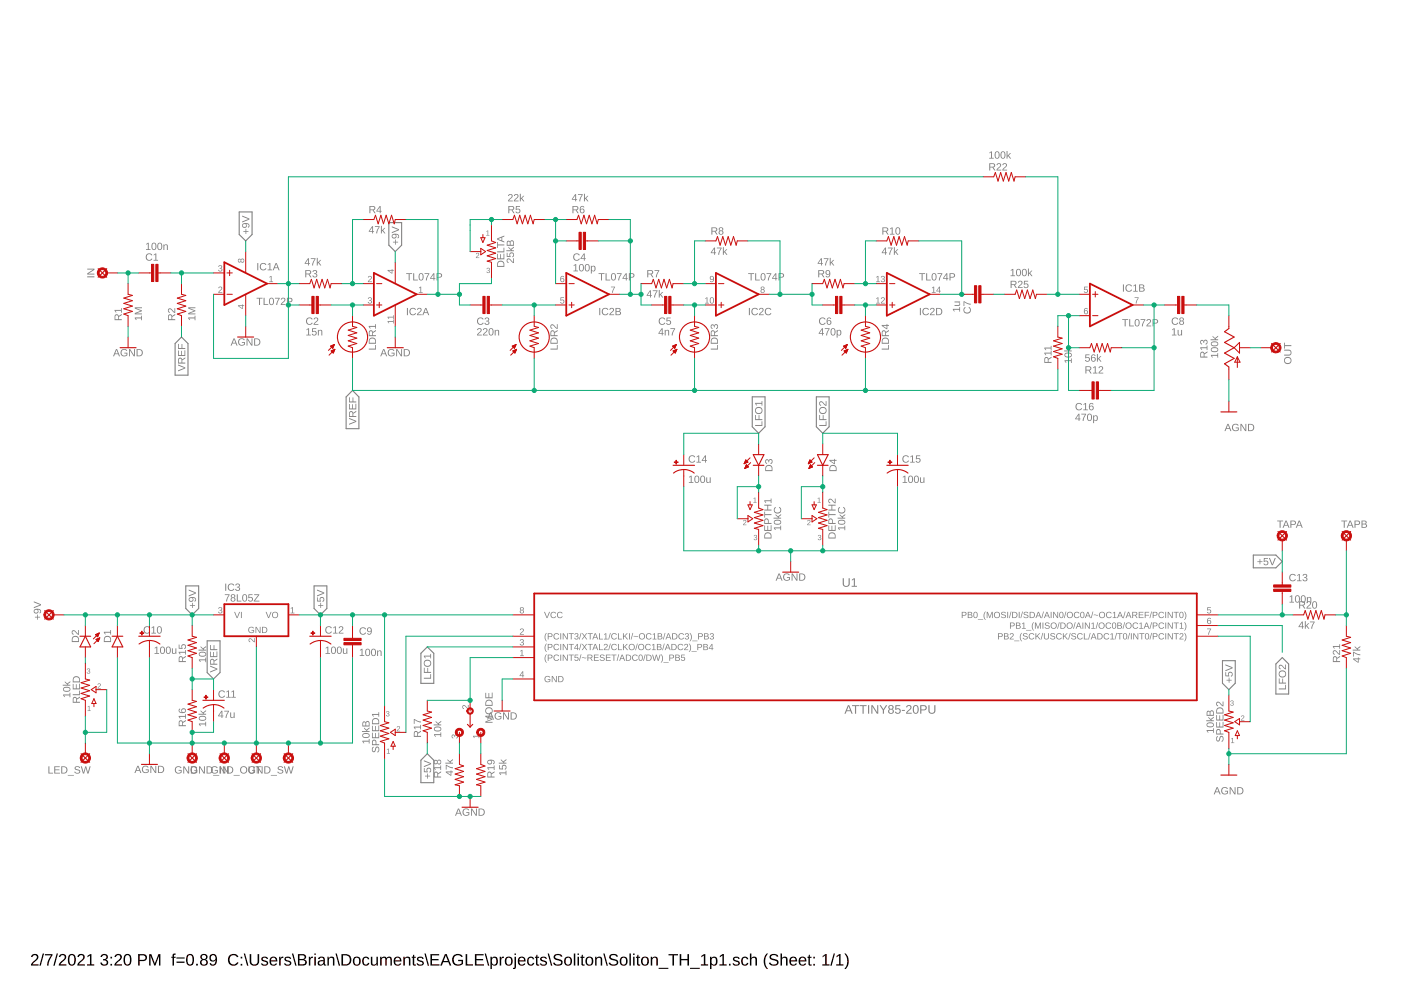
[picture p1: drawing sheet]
<svg xmlns="http://www.w3.org/2000/svg" width="297mm" height="210mm" viewBox="0 0 297 210" stroke-linecap="round" stroke-linejoin="round" font-family="sans-serif">
<path d="M6.8 202.4a.79 .79 0 0 1 1.3 .2 .79 .79 0 0 1-.5 1.1l-.7 .8h1.3v.2h-1.6l.1-.4 .5-.6a.72 .72 0 0 0 .4-1.2l-.5 .1-.2 .3h-.3zM9.1 202.2h.2l-.7 2.6h-.2zM9.5 202.3h1.6l-.7 1.6-.1 .8h-.3a3.8 3.8 0 0 1 .8-2.1h-1.3zM12 202.2h.3l-.7 2.6h-.3zM12.7 202.4a.79 .79 0 0 1 1.3 .2 .79 .79 0 0 1-.5 1.1l-.7 .8h1.3v.2h-1.6l.1-.4 .5-.6a.72 .72 0 0 0 .4-1.2l-.6 .1-.1 .3h-.3zM14.8 202.4a.91 .91 0 0 1 1 .1 .91 .91 0 0 1 .3 1 .89 .89 0 0 1-.4 1.1 .89 .89 0 0 1-1.1-.2l-.2-.5v-.8zM14.9 202.6a1.65 1.65 0 0 0 .2 1.9h.1a1.12 1.12 0 0 0 .5-1.6l-.3-.4zM16.7 202.4a.79 .79 0 0 1 1.2 .2 .79 .79 0 0 1-.5 1.1l-.7 .8h1.3v.2h-1.6l.1-.4 .5-.6a.72 .72 0 0 0 .4-1.2l-.5 .1-.2 .3h-.3zM18.5 202.7l.6-.4h.3v2.2h.6v.2h-1.5v-.2h.6v-1.9l-.6 .4zM21.6 202.4a.71 .71 0 0 1 1 0 .71 .71 0 0 1 0 1l-.2 .1a.69 .69 0 0 1 .5 .9 .69 .69 0 0 1-1 .3l-.6-.4v-.2h.3a.49 .49 0 0 0 .7 .4 .49 .49 0 0 0 .2-.8l-.6-.1v-.2a.47 .47 0 0 0 .6-.3 .47 .47 0 0 0-.3-.6 .47 .47 0 0 0-.6 .4h-.3zM23.4 202.9h.4v.3h-.4zM23.4 204.4h.4v.3h-.4zM24.5 202.4a.79 .79 0 0 1 1.3 .2 .79 .79 0 0 1-.5 1.1l-.7 .8h1.3v.2h-1.6l.1-.4 .5-.6a.72 .72 0 0 0 .4-1.2l-.6 .1-.1 .3h-.3zM26.6 202.4a.91 .91 0 0 1 1 .1 .91 .91 0 0 1 .3 1 .89 .89 0 0 1-.4 1.1 .89 .89 0 0 1-1.1-.2l-.2-.5v-.8zM26.7 202.6a1.65 1.65 0 0 0 .2 1.9h.1a1.12 1.12 0 0 0 .5-1.6l-.3-.4zM29.3 202.3a2.12 2.12 0 0 1 1.6 .2 .76 .76 0 0 1 .2 .8 .76 .76 0 0 1-.8 .5h-.7v.9h-.3zM29.6 202.6v.9h1a.49 .49 0 0 0 0-.9zM31.6 202.3h.5l.7 2.1 .8-2.1h.4v2.4h-.3v-2.1l-.8 2.1h-.2l-.8-2.1v2.1h-.3zM36.7 202.3l.5-.1v.2l-.3 .2v.3h.3v.2h-.3v1.6h-.3v-1.6h-.3v-.2h.3zM37.4 203h1.7v.2h-1.7zM37.4 203.9h1.7v.2h-1.7zM39.8 202.4a.91 .91 0 0 1 1.1 .1 .91 .91 0 0 1 .2 1 .89 .89 0 0 1-.3 1.1 .89 .89 0 0 1-1.1-.2l-.2-.5v-.8zM40 202.6a1.65 1.65 0 0 0 .1 1.9h.2a1.12 1.12 0 0 0 .5-1.6l-.3-.4zM41.6 204.3h.3v.4h-.3zM42.7 202.4a.72 .72 0 0 1 1-.1 .72 .72 0 0 1 .1 1.1h-.2a.71 .71 0 0 1 .4 1 .71 .71 0 0 1-1 .3 .66 .66 0 0 1-.6-.6 .66 .66 0 0 1 .5-.7l-.4-.3zM42.8 202.9a.45 .45 0 0 0 .9 0 .45 .45 0 0 0-.9 0zM42.7 204a.51 .51 0 0 0 1 0 .51 .51 0 0 0-1 0zM44.6 202.5a.89 .89 0 0 1 1.1-.1 .89 .89 0 0 1 .3 1.1 .94 .94 0 0 1-.3 1 .94 .94 0 0 1-1.1 0l-.2-.2 .3-.1a.52 .52 0 0 0 .7 .3 .52 .52 0 0 0 .3-.7v-.2a.78 .78 0 0 1-1.2 .1 .78 .78 0 0 1 .1-1.2zM44.6 203.1a.55 .55 0 0 0 1.1 0 .55 .55 0 0 0-1.1 0zM48.6 202.6a1.21 1.21 0 0 1 1.9 .3l-.3 .1a.9 .9 0 0 0-1.3-.3 .9 .9 0 0 0-.1 1.3 .84 .84 0 0 0 .7 .5 .84 .84 0 0 0 .8-.5l.3 .1a1.25 1.25 0 0 1-1.9 .4 1.25 1.25 0 0 1-.1-1.9zM51 202.9h.4v.3h-.4zM51 204.4h.4v.3h-.4zM51.7 202.2h.3l.7 2.6h-.3zM52.9 202.3h.4v1.5a.68 .68 0 0 0 .7 .7 .68 .68 0 0 0 .6-.7v-1.5h.3v1.5a1.01 1.01 0 0 1-.9 1 1.01 1.01 0 0 1-1.1-1zM55.6 203a.85 .85 0 0 1 1.2 .3h-.3a.39 .39 0 0 0-.4-.3 .39 .39 0 0 0-.3 .5l.2 .1a.67 .67 0 0 1 .7 .2 .67 .67 0 0 1 .1 .7 .91 .91 0 0 1-1.5-.2l.3-.1a.45 .45 0 0 0 .5 .4 .45 .45 0 0 0 .4-.5l-.1-.1a.82 .82 0 0 1-1-.8zM57.4 203.1a.85 .85 0 0 1 1-.2 .85 .85 0 0 1 .4 1h-1.3a.54 .54 0 0 0 .3 .6 .54 .54 0 0 0 .7-.3l.2 .1a.92 .92 0 0 1-1.3 .3 .92 .92 0 0 1-.2-1.3zM57.6 203.2l-.1 .4h1l-.3-.5zM59.2 202.9h.3v.3l.2-.3 .4-.1v.3h-.4l-.1 .3-.1 1.3h-.3zM60.5 203a.85 .85 0 0 1 1.2 .3h-.2a.39 .39 0 0 0-.5-.3 .39 .39 0 0 0-.3 .5l.2 .1a.67 .67 0 0 1 .7 .2 .67 .67 0 0 1 .1 .7 .91 .91 0 0 1-1.5-.2l.3-.1a.45 .45 0 0 0 .5 .4 .45 .45 0 0 0 .4-.5l-.1-.1a.82 .82 0 0 1-1-.8zM61.9 202.2h.3l.7 2.6h-.3zM63.2 202.3a1.58 1.58 0 0 1 1.7 .3v.5l-.5 .3a.66 .66 0 0 1 .6 .8 .66 .66 0 0 1-.8 .5h-1zM63.5 202.6v.7h.6a.42 .42 0 0 0 .4-.1 .42 .42 0 0 0 0-.4l-.2-.2zM63.5 203.6v.9l1.1-.2a.43 .43 0 0 0-.2-.7zM65.5 202.9h.3v.3l.2-.3 .4-.1v.3h-.4l-.2 .3v1.3h-.3zM66.6 202.2h.4v.3h-.4zM66.6 202.9h.4v1.8h-.4zM67.7 202.9a.74 .74 0 0 1 .7-.1 .74 .74 0 0 1 .5 .7v.9l.3 .1v.2h-.4l-.2-.3a.63 .63 0 0 1-.8 .4 .63 .63 0 0 1-.4-.8 .63 .63 0 0 1 .8-.4h.4a.42 .42 0 0 0-.3-.5 .42 .42 0 0 0-.5 .3l-.4-.1zM67.8 203.9a.41 .41 0 0 0 .1 .7 .41 .41 0 0 0 .6-.4l.1-.4zM69.4 202.9h.3v.3a.63 .63 0 0 1 .7-.4 .63 .63 0 0 1 .5 .7v1.2h-.3v-1.2a.45 .45 0 0 0-.5-.5 .45 .45 0 0 0-.4 .6v1.1h-.3zM71.1 202.2h.3l.7 2.6h-.3zM72.4 202.3h.8a1.22 1.22 0 0 1 1.3 1.2 1.22 1.22 0 0 1-1.2 1.2h-.9zM72.7 202.6v1.9h.6a1 1 0 0 0 .8-1.3 1 1 0 0 0-1.4-.6zM75 203.1a.94 .94 0 0 1 1.5 .5 .94 .94 0 0 1-1.1 1.1l-.4-.2-.2-.4zM75.4 203.1a.86 .86 0 0 0 .2 1.4 .79 .79 0 0 0 .6-.7 .79 .79 0 0 0-.5-.7zM77 203.1a.76 .76 0 0 1 1.3 .3h-.3a.48 .48 0 0 0-.7-.3 .48 .48 0 0 0-.2 .7 .48 .48 0 0 0 .2 .7 .48 .48 0 0 0 .7-.4l.3 .1a.79 .79 0 0 1-.9 .5 .79 .79 0 0 1-.6-.9zM78.6 202.9h.3v1.1a.45 .45 0 0 0 .5 .5 .45 .45 0 0 0 .4-.6v-1h.3v1.8h-.3v-.3a.63 .63 0 0 1-.7 .3 .63 .63 0 0 1-.5-.6zM80.6 202.9h.3v.3a.58 .58 0 0 1 .5-.4 .58 .58 0 0 1 .6 .4 .58 .58 0 0 1 .7-.4 .58 .58 0 0 1 .4 .7v1.2h-.3l-.1-1.4a.41 .41 0 0 0-.5-.2 .41 .41 0 0 0-.2 .5v1.1h-.3v-1.4a.41 .41 0 0 0-.6-.2 .41 .41 0 0 0-.2 .5v1.1h-.3zM83.7 203.1a.85 .85 0 0 1 1-.2 .85 .85 0 0 1 .4 1h-1.3a.54 .54 0 0 0 .3 .6 .54 .54 0 0 0 .7-.3l.3 .1a.92 .92 0 0 1-1.4 .3 .92 .92 0 0 1-.1-1.3zM83.9 203.2l-.1 .4h1l-.3-.5zM85.5 202.9h.3v.3a.63 .63 0 0 1 .7-.4 .63 .63 0 0 1 .5 .7v1.2h-.3v-1.2a.45 .45 0 0 0-.5-.5 .45 .45 0 0 0-.4 .6v1.1h-.3zM87.6 202.4h.2v.5h.4v.2h-.4v1.2l.1 .2h.3v.2h-.5l-.1-.1-.1-1.5h-.2v-.2h.2zM88.6 203a.85 .85 0 0 1 1.2 .3h-.3a.39 .39 0 0 0-.4-.3 .39 .39 0 0 0-.3 .5l.2 .1a.67 .67 0 0 1 .7 .2 .67 .67 0 0 1 .1 .7 .91 .91 0 0 1-1.5-.2l.3-.1a.45 .45 0 0 0 .5 .4 .45 .45 0 0 0 .4-.5l-.1-.1a.82 .82 0 0 1-1-.8zM90 202.2h.3l.7 2.6h-.3zM91.3 202.3h1.8v.3h-1.5v.7h1.4v.3h-1.4v.9h1.6v.2h-1.9zM94.3 202.3h.4l1 2.4h-.4l-.2-.7h-1.1l-.3 .7h-.4zM94.5 202.5l-.4 1.3h.9zM96.2 202.6a1.27 1.27 0 0 1 1.9 .2l-.3 .1a.93 .93 0 0 0-1.3-.2 .93 .93 0 0 0-.2 1.3 1.03 1.03 0 0 0 1.6 .2v-.4h-.8v-.3h1.1v.8a1.33 1.33 0 0 1-1.9 .2 1.33 1.33 0 0 1-.1-1.9zM98.7 202.3h.4v2.2h1.2v.2h-1.6zM100.7 202.3h1.8v.3h-1.5v.7h1.4v.3h-1.4v.9h1.6v.2h-1.9zM102.8 202.2h.2l.7 2.6h-.2zM104 202.9h.3v.3a.71 .71 0 0 1 .9-.3 .71 .71 0 0 1 .4 .9 .76 .76 0 0 1-1 .9l-.3-.3v1.1h-.3zM104.5 203.1a.84 .84 0 0 0 .3 1.4 .83 .83 0 0 0 0-1.4zM105.9 202.9h.3l.1 .3 .1-.3 .4-.1v.3h-.3l-.2 .3v1.3h-.3zM107.2 203.1a.94 .94 0 0 1 1.5 .5 .94 .94 0 0 1-1.1 1.1l-.4-.2-.1-.4zM107.6 203.1a.86 .86 0 0 0 .3 1.4 .79 .79 0 0 0 .5-.7 .79 .79 0 0 0-.5-.7zM109.1 202.2h.3v.3h-.3zM109.1 202.9h.3v2.1a.45 .45 0 0 1-.6 .4v-.2l.3-.1zM110 203.1a.85 .85 0 0 1 1-.2 .85 .85 0 0 1 .4 1h-1.3a.54 .54 0 0 0 .3 .6 .54 .54 0 0 0 .7-.3l.3 .1a.92 .92 0 0 1-1.3 .3 .92 .92 0 0 1-.2-1.3zM110.3 203.2l-.2 .4h1l-.3-.5zM112 203.1a.76 .76 0 0 1 1.3 .3h-.4a.48 .48 0 0 0-.6-.3 .48 .48 0 0 0-.2 .7 .48 .48 0 0 0 .2 .7 .48 .48 0 0 0 .7-.4l.3 .1a.79 .79 0 0 1-1 .5 .79 .79 0 0 1-.5-.9zM113.7 202.4h.2v.5h.4v.2h-.4v1.2l.2 .2h.2v.2h-.5l-.1-.1-.1-1.5h-.2v-.2h.2zM114.7 203a.85 .85 0 0 1 1.3 .3h-.3a.39 .39 0 0 0-.5-.3 .39 .39 0 0 0-.3 .5l.2 .1a.67 .67 0 0 1 .7 .2 .67 .67 0 0 1 .1 .7 .91 .91 0 0 1-1.5-.2l.3-.1a.45 .45 0 0 0 .6 .4 .45 .45 0 0 0 .3-.5l-.1-.1a.82 .82 0 0 1-1-.8zM116.1 202.2h.3l.7 2.6h-.3zM117.5 202.6a1.11 1.11 0 0 1 1.7 .2l-.3 .1a.63 .63 0 0 0-.6-.4 .63 .63 0 0 0-.6 .5l.7 .3a.75 .75 0 0 1 .9 .8 .75 .75 0 0 1-1 .7 .89 .89 0 0 1-1-.7h.3a.73 .73 0 0 0 .7 .4 .73 .73 0 0 0 .7-.5l-.8-.4a.72 .72 0 0 1-.7-1zM119.8 203.1a.94 .94 0 0 1 1.5 .5 .94 .94 0 0 1-1.1 1.1l-.4-.2-.2-.4zM120.2 203.1a.86 .86 0 0 0 .2 1.4 .79 .79 0 0 0 .5-.7 .79 .79 0 0 0-.5-.7zM121.7 202.2h.3v2.5h-.3zM122.4 202.2h.4v.3h-.4zM122.4 202.9h.4v1.8h-.4zM123.4 202.4h.2v.5h.3v.2h-.3v1.2l.1 .2h.2v.2h-.5l-.1-.1v-1.5h-.3v-.2h.3zM124.3 203.1a.94 .94 0 0 1 1.5 .5 .94 .94 0 0 1-1.1 1.1l-.4-.2-.2-.4zM124.7 203.1a.86 .86 0 0 0 .2 1.4 .79 .79 0 0 0 .6-.7 .79 .79 0 0 0-.5-.7zM126.2 202.9h.3v.3a.63 .63 0 0 1 .7-.4 .63 .63 0 0 1 .5 .7v1.2h-.3v-1.2a.45 .45 0 0 0-.5-.5 .45 .45 0 0 0-.4 .6v1.1h-.3zM127.9 202.2h.3l.7 2.6h-.3zM129.3 202.6a1.11 1.11 0 0 1 1.7 .2l-.3 .1a.63 .63 0 0 0-.6-.4 .63 .63 0 0 0-.6 .5l.7 .3a.75 .75 0 0 1 .9 .8 .75 .75 0 0 1-1 .7 .89 .89 0 0 1-1.1-.7h.4a.73 .73 0 0 0 .7 .4 .73 .73 0 0 0 .6-.5l-.7-.4a.72 .72 0 0 1-.7-1zM131.6 203.1a.94 .94 0 0 1 1.5 .5 .94 .94 0 0 1-1.1 1.1l-.4-.2-.2-.4zM131.9 203.1a.86 .86 0 0 0 .3 1.4 .79 .79 0 0 0 .5-.7 .79 .79 0 0 0-.5-.7zM133.4 202.2h.4v2.5h-.4zM134.2 202.2h.3v.3h-.3zM134.2 202.9h.3v1.8h-.3zM135.2 202.4h.2v.5h.3v.2h-.3v1.2l.1 .2h.2v.2h-.5l-.1-.1v-1.5h-.3v-.2h.3zM136.1 203.1a.94 .94 0 0 1 1.5 .5 .94 .94 0 0 1-1.1 1.1l-.4-.2-.2-.4zM136.5 203.1a.86 .86 0 0 0 .2 1.4 .79 .79 0 0 0 .6-.7 .79 .79 0 0 0-.5-.7zM138 202.9h.3v.3a.63 .63 0 0 1 .7-.4 .63 .63 0 0 1 .5 .7v1.2h-.3v-1.2a.45 .45 0 0 0-.5-.5 .45 .45 0 0 0-.4 .6v1.1h-.3zM139.6 205.2h2.1v.2h-2.1zM141.7 202.3h2v.3h-.8v2.1h-.3v-2.1h-.9zM144.1 202.3h.3v1h1.4v-1h.3v2.4h-.3v-1.1h-1.4v1.1h-.3zM146.3 205.2h2.1v.2h-2.1zM148.7 202.7l.6-.4h.2v2.2h.6v.2h-1.5v-.2h.6v-1.9l-.5 .4zM150.5 202.9h.3v.3a.71 .71 0 0 1 1-.3 .71 .71 0 0 1 .3 .9 .76 .76 0 0 1-.9 .9l-.4-.3 .1 1.1h-.4zM151.1 203.1a.84 .84 0 0 0 .3 1.4 .83 .83 0 0 0 0-1.4zM152.6 202.7l.6-.4h.3v2.2h.6v.2h-1.6v-.2h.7v-1.9l-.6 .4zM154.6 204.3h.3v.4h-.3zM155.6 203a.85 .85 0 0 1 1.2 .3h-.3a.39 .39 0 0 0-.4-.3 .39 .39 0 0 0-.3 .5l.2 .1a.67 .67 0 0 1 .7 .2 .67 .67 0 0 1 .1 .7 .91 .91 0 0 1-1.5-.2l.3-.1a.45 .45 0 0 0 .5 .4 .45 .45 0 0 0 .4-.5l-.1-.1a.82 .82 0 0 1-1-.8zM157.3 203.1a.76 .76 0 0 1 1.3 .3h-.3a.48 .48 0 0 0-.6-.3 .48 .48 0 0 0-.2 .7 .48 .48 0 0 0 .2 .7 .48 .48 0 0 0 .6-.4l.4 .1a.79 .79 0 0 1-1 .5 .79 .79 0 0 1-.6-.9zM159 202.2h.3v1a.63 .63 0 0 1 .7-.4 .63 .63 0 0 1 .5 .7v1.2h-.3v-1.2a.45 .45 0 0 0-.5-.5 .45 .45 0 0 0-.4 .6v1.1h-.3zM162.6 202.2h.3a2.48 2.48 0 0 0 0 3.3 1.06 1.06 0 0 1-.9-1.1 2.47 2.47 0 0 1 .6-2.2zM163.3 202.6a1.11 1.11 0 0 1 1.7 .2l-.3 .1a.63 .63 0 0 0-.7-.4 .63 .63 0 0 0-.5 .5l.7 .3a.75 .75 0 0 1 .9 .8 .75 .75 0 0 1-1 .7 .89 .89 0 0 1-1.1-.7h.4a.73 .73 0 0 0 .7 .4 .73 .73 0 0 0 .6-.5l-.7-.4a.72 .72 0 0 1-.7-1zM165.5 202.2h.3v1a.63 .63 0 0 1 .7-.4 .63 .63 0 0 1 .5 .7v1.2h-.3v-1.2a.45 .45 0 0 0-.5-.5 .45 .45 0 0 0-.4 .6v1.1h-.3zM167.6 203.1a.85 .85 0 0 1 1-.2 .85 .85 0 0 1 .4 1h-1.3a.54 .54 0 0 0 .3 .6 .54 .54 0 0 0 .7-.3l.3 .1a.92 .92 0 0 1-1.4 .3 .92 .92 0 0 1-.2-1.3zM167.8 203.2l-.1 .4h1l-.3-.5zM169.5 203.1a.85 .85 0 0 1 1.1-.2 .85 .85 0 0 1 .4 1h-1.4a.54 .54 0 0 0 .4 .6 .54 .54 0 0 0 .7-.3l.2 .1a.92 .92 0 0 1-1.3 .3 .92 .92 0 0 1-.2-1.3zM169.8 203.2l-.2 .4h1.1l-.3-.5zM171.5 202.4h.2v.5h.4v.2h-.4v1.2l.1 .2h.3v.2h-.5l-.2-.1v-1.5h-.2v-.2h.2zM172.4 202.9h.4v.3h-.4zM172.4 204.4h.4v.3h-.4zM174.4 202.7l.6-.4h.3v2.2h.6v.2h-1.6v-.2h.7v-1.9l-.6 .4zM176.8 202.2h.2l-.7 2.6h-.3zM177.4 202.7l.5-.4h.3v2.2h.6v.2h-1.5v-.2h.6v-1.9l-.5 .4zM179 202.2a1.06 1.06 0 0 1 .9 1 2.47 2.47 0 0 1-.6 2.3h-.3a2.48 2.48 0 0 0 0-3.3z" fill="#000"/>
<g fill="#808080">
<path d="M46.4 60.8a.45 .45 0 0 1 .7 .2 .45 .45 0 0 1-.4 .7l-.2 .2h.6v.2h-.8l.5-.7a.27 .27 0 0 0 .1-.4 .27 .27 0 0 0-.5 .1h-.1z"/>
<path d="M46.4 56.3a.38 .38 0 0 1 .6 0 .38 .38 0 0 1-.2 .6 .35 .35 0 0 1 .3 .4 .35 .35 0 0 1-.4 .3l-.4-.2-.1-.2h.2a.27 .27 0 0 0 .4 .2 .27 .27 0 0 0 .1-.4h-.3v-.2a.26 .26 0 0 0 .3-.1 .26 .26 0 0 0-.1-.4 .26 .26 0 0 0-.4 .3h-.1z"/>
<path d="M57.1 58.7l.5-.2v1.2h.3v.1h-.8v-.1h.3v-1l-.3 .2z"/>
<path d="M229.9 60.8h.7v.1h-.6v.4a.45 .45 0 0 1 .6 .2 .45 .45 0 0 1-.2 .6 .45 .45 0 0 1-.6-.3l.4 .2a.3 .3 0 0 0 .3-.5 .3 .3 0 0 0-.5 0h-.2z"/>
<path d="M240.6 63h.8l-.4 1.4h-.2v-.4l.5-.8h-.7z"/>
<path d="M78.1 58.6a.45 .45 0 0 1 .7 .2 .45 .45 0 0 1-.4 .6l-.2 .3h.7v.1h-.9l.5-.6a.27 .27 0 0 0 .1-.5 .27 .27 0 0 0-.4 .2l-.2-.1z"/>
<path d="M78.1 63.1a.38 .38 0 0 1 .6 0 .38 .38 0 0 1-.1 .6 .35 .35 0 0 1 .3 .4 .35 .35 0 0 1-.5 .3l-.4-.2v-.2h.1a.27 .27 0 0 0 .4 .2 .27 .27 0 0 0 .1-.4h-.3v-.2a.26 .26 0 0 0 .4-.1 .26 .26 0 0 0-.2-.4 .26 .26 0 0 0-.3 .3h-.2z"/>
<path d="M88.8 61l.5-.2v1.1h.3v.2h-.8v-.2h.3v-1l-.3 .2z"/>
<path d="M118.8 63h.8v.2h-.6v.4a.45 .45 0 0 1 .6 .2 .45 .45 0 0 1-.3 .6 .45 .45 0 0 1-.5-.3l.4 .1a.3 .3 0 0 0 .3-.4 .3 .3 0 0 0-.5-.1h-.2z"/>
<path d="M129.5 60.8h.9l-.4 1.3h-.2v-.4l.4-.8h-.7z"/>
<path d="M46.4 128.8a.38 .38 0 0 1 .6 0 .38 .38 0 0 1-.2 .6 .35 .35 0 0 1 .3 .4 .35 .35 0 0 1-.4 .3l-.4-.2-.1-.2h.2a.27 .27 0 0 0 .4 .2 .27 .27 0 0 0 .1-.4h-.3v-.2a.26 .26 0 0 0 .3-.1 .26 .26 0 0 0-.1-.4 .26 .26 0 0 0-.4 .3h-.1z"/>
<path d="M52.8 135.4a.92 .92 0 0 1 1.1 .6v-.7h.1v.9l-.6-.5a.27 .27 0 0 0-.5-.2 .27 .27 0 0 0 .2 .5l-.1 .2-.3-.3z"/>
<path d="M61.6 129l.5-.3v1.2h.3v.1h-.8v-.1h.3v-1l-.3 .2z"/>
<path d="M110.4 133.3a.45 .45 0 0 1 .6 .2 .45 .45 0 0 1-.3 .6l-.3 .3h.7v.2h-.9l.5-.7a.27 .27 0 0 0 .1-.4 .27 .27 0 0 0-.4 .1h-.2z"/>
<path d="M110.3 135.6a.38 .38 0 0 1 .7 0 .38 .38 0 0 1-.2 .6 .35 .35 0 0 1 .3 .4 .35 .35 0 0 1-.5 .3l-.4-.2v-.2h.2a.27 .27 0 0 0 .3 .2 .27 .27 0 0 0 .1-.4h-.3v-.2a.26 .26 0 0 0 .4-.1 .26 .26 0 0 0-.2-.4 .26 .26 0 0 0-.3 .3h-.2z"/>
<path d="M110.3 138l.5-.2v1.2h.3v.1h-.8v-.1h.3v-1l-.3 .2z"/>
<path d="M256 128.7h.7v.2h-.6v.4a.45 .45 0 0 1 .7 .2 .45 .45 0 0 1-.3 .6 .45 .45 0 0 1-.6-.3l.4 .1a.3 .3 0 0 0 .3-.4 .3 .3 0 0 0-.5-.1h-.2z"/>
<path d="M255.9 133.3h.9l-.5 1.3h-.1v-.4l.4-.8h-.7z"/>
<path d="M103.1 49l.4-.1v.9h.3v.2h-.7v-.2h.3v-.8l-.3 .2z"/>
<path d="M101 53.7a.37 .37 0 0 1 .6 .1 .37 .37 0 0 1-.3 .5l-.3 .3h.6v.1h-.7l.5-.6a.21 .21 0 0 0-.1-.4 .21 .21 0 0 0-.3 .2h-.1z"/>
<path d="M103.3 56.9a.32 .32 0 0 1 .5-.1 .32 .32 0 0 1-.2 .5 .29 .29 0 0 1 .3 .4 .29 .29 0 0 1-.4 .2l-.4-.3 .4 .2a.2 .2 0 0 0 .2-.2 .2 .2 0 0 0-.2-.2l-.1-.1a.21 .21 0 0 0 .3-.1 .21 .21 0 0 0-.1-.3 .21 .21 0 0 0-.3 .2h-.1z"/>
<path d="M82 158.9l.4-.2v1h.3v.1h-.7v-.1h.3v-.8l-.3 .1z"/>
<path d="M84.2 154a.37 .37 0 0 1 .6 .2 .37 .37 0 0 1-.3 .5l-.2 .2h.5v.2h-.7l.5-.7a.21 .21 0 0 0 0-.3 .21 .21 0 0 0-.3 .1h-.2z"/>
<path d="M82 150.9a.32 .32 0 0 1 .5-.1 .32 .32 0 0 1-.2 .5 .29 .29 0 0 1 .3 .4 .29 .29 0 0 1-.4 .2l-.4-.3 .4 .2a.2 .2 0 0 0 .2-.2 .2 .2 0 0 0-.2-.2l-.1-.1a.21 .21 0 0 0 .3-.1 .21 .21 0 0 0-.2-.3 .21 .21 0 0 0-.2 .2h-.2z"/>
<path d="M261 156.6l.4-.1v.9h.3v.2h-.7v-.2h.3v-.8l-.3 .2z"/>
<path d="M263.2 151.8a.37 .37 0 0 1 .6 .1 .37 .37 0 0 1-.3 .5l-.2 .3h.5v.1h-.7l.5-.6a.21 .21 0 0 0 0-.4 .21 .21 0 0 0-.3 .2h-.2z"/>
<path d="M261 148.6a.32 .32 0 0 1 .5 0 .32 .32 0 0 1-.2 .5 .29 .29 0 0 1 .3 .3 .29 .29 0 0 1-.4 .2l-.4-.3 .4 .2a.2 .2 0 0 0 .2-.2 .2 .2 0 0 0-.2-.2l-.1-.1a.21 .21 0 0 0 .3-.1 .21 .21 0 0 0-.2-.3 .21 .21 0 0 0-.2 .2h-.2z"/>
<path d="M18.6 149.8l.4-.1v.9h.2v.2h-.6v-.2h.2v-.8l-.2 .2z"/>
<path d="M20.8 145a.37 .37 0 0 1 .6 .1 .37 .37 0 0 1-.4 .5l-.2 .3h.6v.1h-.7l.5-.6a.21 .21 0 0 0-.1-.4 .21 .21 0 0 0-.3 .2h-.1z"/>
<path d="M18.5 141.8a.32 .32 0 0 1 .5 0 .32 .32 0 0 1-.1 .5 .29 .29 0 0 1 .2 .3 .29 .29 0 0 1-.3 .2l-.4-.3 .4 .2a.2 .2 0 0 0 .2-.2 .2 .2 0 0 0-.3-.2l-.1-.1a.21 .21 0 0 0 .4-.1 .21 .21 0 0 0-.2-.3 .21 .21 0 0 0-.3 .2h-.1z"/>
<path d="M100.3 156h1.2v-.3h.1v.8h-.1v-.3h-1l.2 .3h-.2z"/>
<path d="M98.1 149.6a.92 .92 0 0 1 1.1 .6v-.7h.1v.8l-.6-.4a.27 .27 0 0 0-.4-.2 .27 .27 0 0 0 .1 .5v.1l-.4-.2z"/>
<path d="M95.8 155.8l.4-.1 .2 .3a.35 .35 0 0 1 .4-.3 .35 .35 0 0 1 .3 .4l-.2 .4-.2 .1v-.2a.27 .27 0 0 0 .3-.3 .27 .27 0 0 0-.5-.2v.4h-.2a.26 .26 0 0 0-.1-.4 .26 .26 0 0 0-.3 .2 .26 .26 0 0 0 .2 .3v.2l-.3-.3z"/>
<path d="M173.4 105.7l.3-.2v1h.3v.1h-.7v-.1h.3v-.9l-.2 .2z"/>
<path d="M171.3 110.3a.37 .37 0 0 1 .5 .2 .37 .37 0 0 1-.3 .5l-.2 .2h.6v.1h-.8l.5-.6a.21 .21 0 0 0 0-.3 .21 .21 0 0 0-.3 .1h-.2z"/>
<path d="M173.5 113.5a.32 .32 0 0 1 .5 0 .32 .32 0 0 1-.1 .5 .29 .29 0 0 1 .2 .3 .29 .29 0 0 1-.3 .2l-.4-.3 .4 .2a.2 .2 0 0 0 .2-.2 .2 .2 0 0 0-.3-.2l-.1-.1a.21 .21 0 0 0 .3-.1 .21 .21 0 0 0-.1-.3 .21 .21 0 0 0-.3 .2h-.1z"/>
<path d="M159.8 105.7l.4-.2v1h.2v.1h-.7v-.1h.3v-.9l-.2 .2z"/>
<path d="M157.7 110.3a.37 .37 0 0 1 .5 .2 .37 .37 0 0 1-.3 .5l-.2 .2h.6v.1h-.8l.5-.6a.21 .21 0 0 0 0-.3 .21 .21 0 0 0-.3 .1h-.2z"/>
<path d="M159.9 113.5a.32 .32 0 0 1 .5 0 .32 .32 0 0 1-.1 .5 .29 .29 0 0 1 .2 .3 .29 .29 0 0 1-.3 .2l-.4-.3 .4 .2a.2 .2 0 0 0 .2-.2 .2 .2 0 0 0-.3-.2l-.1-.1a.21 .21 0 0 0 .4-.1 .21 .21 0 0 0-.2-.3 .21 .21 0 0 0-.3 .2h-.1z"/>
<path d="M54.4 63.1h1.3v.2h-.6v1.4h-.2v-1.4h-.5zM55.9 63.1h.2v1.4h.8v.2h-1zM57.3 63.2a.57 .57 0 0 1 .6 .1 .57 .57 0 0 1 .2 .6 .57 .57 0 0 1-.5 .8 .57 .57 0 0 1-.6-.8zM57.4 63.3a.87 .87 0 0 0 .2 1.2 .76 .76 0 0 0 0-1.2zM58.3 63.1h1l-.5 1.6h-.2v-.4l.5-1h-.8zM59.7 63.2a.52 .52 0 0 1 .8 .3 .52 .52 0 0 1-.5 .7l-.3 .3h.8v.2h-1l.2-.4 .4-.4a.31 .31 0 0 0 .2-.5 .31 .31 0 0 0-.6 .1h-.2zM60.8 63.1h.7a.47 .47 0 0 1 .5 .5 .47 .47 0 0 1-.5 .5h-.5v.6h-.2zM61 63.3v.6l.8-.1-.2-.5z"/>
<path d="M237.9 67.7h1.3v.1h-.5v1.4h-.2v-1.4h-.6zM239.4 67.7h.2v1.3h.8v.2h-1zM240.8 67.7a.57 .57 0 0 1 .7 .1 .57 .57 0 0 1 .1 .6 .57 .57 0 0 1-.5 .8 .57 .57 0 0 1-.5-.8zM240.9 67.8a.87 .87 0 0 0 .2 1.3 .76 .76 0 0 0 0-1.3zM241.8 67.7h1l-.5 1.5h-.2l.1-.4 .4-1h-.8zM243.2 67.8a.52 .52 0 0 1 .8 .2 .52 .52 0 0 1-.4 .7l-.3 .3h.8v.2h-1l.1-.4 .4-.4a.31 .31 0 0 0 .2-.5 .31 .31 0 0 0-.5 .2l-.2-.1zM244.4 67.7h.6a.47 .47 0 0 1 .5 .4 .47 .47 0 0 1-.5 .5h-.4v.6h-.2zM244.6 67.8v.6l.7-.1-.1-.4z"/>
<path d="M86.1 57.9h1.3v.2h-.5v1.4h-.3v-1.4h-.5zM87.6 57.9h.2v1.4h.8v.2h-1zM89 58a.57 .57 0 0 1 .6 0 .57 .57 0 0 1 .2 .7 .57 .57 0 0 1-.5 .8 .57 .57 0 0 1-.6-.8zM89.1 58.1a.87 .87 0 0 0 .2 1.2 .76 .76 0 0 0 0-1.2zM90 57.9h1l-.5 1.6h-.2l.1-.4 .4-1h-.8zM91.9 57.9h.2v1.1h.2v.1h-.2v.4h-.2v-.4h-.7zM91.9 58.2l-.5 .8h.5zM92.6 57.9h.6a.47 .47 0 0 1 .5 .5 .47 .47 0 0 1-.5 .5h-.4v.6h-.2zM92.8 58.1v.6l.7-.1-.1-.5z"/>
<path d="M126.9 57.9h1.3v.2h-.6v1.4h-.2v-1.4h-.5zM128.4 57.9h.2v1.4h.8v.2h-1zM129.8 58a.57 .57 0 0 1 .6 0 .57 .57 0 0 1 .2 .7 .57 .57 0 0 1-.5 .8 .57 .57 0 0 1-.6-.8zM129.9 58.1a.87 .87 0 0 0 .2 1.2 .76 .76 0 0 0 0-1.2zM130.8 57.9h1l-.5 1.6h-.2v-.4l.5-1h-.8zM132.7 57.9h.2v1.1h.2v.1h-.2v.4h-.2v-.4h-.7zM132.7 58.2l-.5 .8h.5zM133.3 57.9h.7a.47 .47 0 0 1 .5 .5 .47 .47 0 0 1-.5 .5h-.5v.6h-.2zM133.5 58.1v.6l.8-.1-.1-.5z"/>
<path d="M158.6 57.9h1.3v.2h-.5v1.4h-.2v-1.4h-.6zM160.1 57.9h.2v1.4h.8v.2h-1zM161.5 58a.57 .57 0 0 1 .7 0 .57 .57 0 0 1 .1 .7 .57 .57 0 0 1-.5 .8 .57 .57 0 0 1-.5-.8zM161.6 58.1a.87 .87 0 0 0 .2 1.2 .76 .76 0 0 0 0-1.2zM162.5 57.9h1l-.5 1.6h-.2l.1-.4 .4-1h-.8zM164.4 57.9h.2v1.1h.2v.1h-.2v.4h-.2v-.4h-.7zM164.4 58.2l-.5 .8h.5zM165.1 57.9h.6a.47 .47 0 0 1 .5 .5 .47 .47 0 0 1-.5 .5h-.4v.6h-.2zM165.3 58.1v.6l.7-.1-.1-.5z"/>
<path d="M194.9 57.9h1.2v.2h-.5v1.4h-.2v-1.4h-.5zM196.4 57.9h.2v1.4h.7v.2h-.9zM197.7 58a.57 .57 0 0 1 .7 0 .57 .57 0 0 1 .2 .7 .57 .57 0 0 1-.6 .8 .57 .57 0 0 1-.5-.8zM197.9 58.1a.87 .87 0 0 0 .1 1.2 .76 .76 0 0 0 0-1.2zM198.8 57.9h1l-.5 1.6h-.2v-.4l.5-1h-.8zM200.6 57.9h.2v1.1h.3v.1h-.3v.4h-.1v-.4h-.8zM200.7 58.2l-.6 .8h.6zM201.3 57.9h.7a.47 .47 0 0 1 .5 .5 .47 .47 0 0 1-.5 .5h-.5v.6h-.2zM201.5 58.1v.6l.7-.1-.1-.5z"/>
<path d="M28.6 67.3h1.3v-.4h.2v1h-.2v-.4h-1.1l.2 .4h-.2zM28.6 65.2h1.5v.1h-1.3l1.3 .5v.2l-1.3 .5h1.3v.1h-1.5v-.2l1.3-.5-1.3-.5z"/>
<path d="M39.9 67.3h1.4v-.4h.1v1h-.1v-.4h-1.2l.2 .4h-.1zM39.9 65.2h1.5v.1h-1.3l1.3 .5v.2l-1.3 .5h1.3v.1h-1.5v-.2l1.3-.5-1.3-.5z"/>
<path d="M65.3 54.8h.2v1h.2v.1h-.2v.4h-.2v-.4h-.7zM65.3 55l-.5 .8h.5zM65.9 54.8h1l-.5 1.5h-.2v-.4l.5-1h-.8zM67.2 54.7h.2v1l.5-.6h.2l-.5 .5 .5 .7h-.2l-.4-.5-.1 .1v.4h-.2z"/>
<path d="M78.9 48h.2v1h.2v.1h-.2v.4h-.2v-.4h-.7zM78.9 48.2l-.5 .8h.5zM79.5 48h1l-.5 1.5h-.2v-.4l.5-1h-.8zM80.8 47.9h.2v1l.5-.6h.2l-.5 .5 .5 .7h-.2l-.4-.5-.1 .1v.4h-.2z"/>
<path d="M107.9 41.3a.52 .52 0 0 1 .8 .2 .52 .52 0 0 1-.5 .7l-.3 .3h.8v.2h-1l.1-.4 .5-.4a.31 .31 0 0 0 .1-.5 .31 .31 0 0 0-.5 .2l-.2-.1zM109.1 41.3a.52 .52 0 0 1 .8 .2 .52 .52 0 0 1-.4 .7l-.3 .3h.8v.2h-1.1l.2-.4 .4-.4a.31 .31 0 0 0 .2-.5 .31 .31 0 0 0-.5 .2l-.2-.1zM110.2 41.1h.2v1l.5-.6h.3l-.5 .5 .5 .7h-.2l-.4-.5-.2 .1v.4h-.2z"/>
<path d="M121.9 41.2h.2v1h.3v.1h-.3v.4h-.1v-.4h-.8zM122 41.4l-.6 .8h.6zM122.5 41.2h1l-.5 1.5h-.2l.1-.4 .5-1h-.9zM123.8 41.1h.2v1l.5-.6h.3l-.5 .5 .5 .7h-.3l-.4-.5-.1 .1v.4h-.2z"/>
<path d="M137.8 61.6h.2v1h.2v.1h-.2v.4h-.2v-.4h-.7zM137.8 61.8l-.5 .8h.5zM138.4 61.6h1l-.5 1.5h-.2v-.4l.5-1h-.8zM139.7 61.5h.2v1l.5-.6h.2l-.5 .5 .5 .7h-.2l-.4-.6-.1 .2v.4h-.2z"/>
<path d="M151.4 52.5h.2v1h.2v.2h-.2v.3h-.2v-.3h-.7zM151.4 52.7l-.5 .8h.5zM152 52.5h1l-.5 1.5h-.2v-.4l.5-.9h-.8zM153.3 52.4h.2v1l.5-.6h.2l-.5 .6 .5 .6h-.2l-.4-.5-.1 .1v.4h-.2z"/>
<path d="M174.1 54.8h.2v1h.2v.1h-.2v.4h-.2v-.4h-.7zM174.1 55l-.6 .8h.6zM174.7 54.8h1l-.6 1.5h-.2l.1-.4 .5-1h-.8zM175.9 54.7h.2v1l.5-.6h.3l-.5 .5 .5 .7h-.2l-.4-.5-.2 .1v.4h-.2z"/>
<path d="M187.6 52.5h.3v1h.2v.2h-.2v.3h-.2v-.3h-.8zM187.7 52.7l-.6 .8h.6zM188.2 52.5h1.1l-.6 1.5h-.2l.1-.4 .5-.9h-.9zM189.5 52.4h.2v1l.5-.6h.3l-.5 .6 .5 .6h-.2l-.4-.5-.2 .1v.4h-.2z"/>
<path d="M225.7 76.4h1.4v-.4h.1v1h-.1v-.4h-1.2l.2 .3h-.2zM225.8 75a.91 .91 0 0 1 1.5 .3 .85 .85 0 0 1-.8 .5 .85 .85 0 0 1-.8-.5zM225.9 75.1a.62 .62 0 0 0 .4 .6 .62 .62 0 0 0 .6-.2l.2-.1a.63 .63 0 0 0-.5-.5 .63 .63 0 0 0-.6 .1zM226.1 73.6l.5 .4 .6-.5v.3l-.5 .4 .1 .1h.4v.2h-1.6v-.2h1l-.5-.5z"/>
<path d="M230.1 75.1h.9v.2h-.7v.5a.52 .52 0 0 1 .7 .2 .52 .52 0 0 1-.3 .7 .52 .52 0 0 1-.7-.4h.2a.34 .34 0 0 0 .5 .2 .34 .34 0 0 0 .1-.6 .34 .34 0 0 0-.5 .1h-.2zM231.5 75.2h.5l.3 .2-.6-.1-.2 .6a.49 .49 0 0 1 .7 .1 .49 .49 0 0 1-.2 .7 .49 .49 0 0 1-.6-.3l-.1-.7zM231.5 76.2a.33 .33 0 0 0 .6 0 .33 .33 0 0 0-.6 0zM232.6 75.1h.2v1l.5-.6h.2l-.5 .5 .5 .7h-.2l-.4-.6-.1 .2v.4h-.2z"/>
<path d="M42.2 139.8h1.3v-.4h.2v1h-.2v-.4h-1.1l.2 .3h-.2zM42.2 138.4a.91 .91 0 0 1 1.5 .3 .85 .85 0 0 1-.8 .5 .85 .85 0 0 1-.8-.5zM42.3 138.6a.62 .62 0 0 0 .4 .5 .62 .62 0 0 0 .7-.1l.1-.1a.63 .63 0 0 0-.4-.6 .63 .63 0 0 0-.6 .2zM42.5 137l.5 .5 .7-.5v.2l-.5 .4 .1 .1h.4v.2h-1.6v-.2h1l-.6-.5z"/>
<path d="M31 51.7l.5-.2v1.3h.4v.2h-.9v-.2h.3v-1.1l-.3 .2zM32.3 51.5a.57 .57 0 0 1 .7 .1 .57 .57 0 0 1 .2 .6 .57 .57 0 0 1-.6 .8 .57 .57 0 0 1-.5-.8zM32.5 51.6a.87 .87 0 0 0 .1 1.3 .76 .76 0 0 0 0-1.3zM33.6 51.5a.57 .57 0 0 1 .6 .1 .57 .57 0 0 1 .2 .6 .57 .57 0 0 1-.5 .8 .57 .57 0 0 1-.6-.8zM33.7 51.6a.87 .87 0 0 0 .2 1.3 .76 .76 0 0 0 0-1.3zM34.6 51.8h.2v.2a.4 .4 0 0 1 .5-.2 .4 .4 0 0 1 .3 .4v.8h-.2v-.7a.28 .28 0 0 0-.3-.4 .28 .28 0 0 0-.3 .4v.7h-.2z"/>
<path d="M65 69.8l.5-.2v1.4h.4v.1h-1v-.1h.4v-1.2l-.3 .2zM66.2 69.6h.9v.2h-.7l-.1 .4a.52 .52 0 0 1 .8 .3 .52 .52 0 0 1-.3 .7 .52 .52 0 0 1-.7-.4h.2a.34 .34 0 0 0 .5 .1 .34 .34 0 0 0 .1-.5 .34 .34 0 0 0-.6 0h-.2zM67.4 70h.2v.2a.4 .4 0 0 1 .4-.3 .4 .4 0 0 1 .3 .4v.8h-.2v-.7a.28 .28 0 0 0-.3-.3 .28 .28 0 0 0-.2 .3v.7h-.2z"/>
<path d="M101.3 69.7a.52 .52 0 0 1 .8 .2 .52 .52 0 0 1-.4 .7l-.3 .4h.7v.1h-1l.2-.3 .4-.4a.31 .31 0 0 0 .2-.5 .31 .31 0 0 0-.6 .1h-.2zM102.5 69.7a.52 .52 0 0 1 .8 .2 .52 .52 0 0 1-.4 .7l-.3 .4h.8v.1h-1l.1-.3 .4-.4a.31 .31 0 0 0 .2-.5 .31 .31 0 0 0-.5 .1h-.2zM103.8 69.7a.57 .57 0 0 1 .7 0 .57 .57 0 0 1 .1 .7 .57 .57 0 0 1-.5 .7 .57 .57 0 0 1-.5-.7zM104 69.8a.87 .87 0 0 0 .1 1.2 .76 .76 0 0 0 0-1.3zM104.9 70h.2v.2a.4 .4 0 0 1 .4-.3 .4 .4 0 0 1 .3 .4v.8h-.2v-.7a.28 .28 0 0 0-.3-.3 .28 .28 0 0 0-.2 .3v.7h-.2z"/>
<path d="M121.6 56.3l.6-.3v1.4h.3v.1h-.9v-.1h.4v-1.2l-.4 .2zM123 56.1a.57 .57 0 0 1 .6 0 .57 .57 0 0 1 .2 .7 .57 .57 0 0 1-.5 .8 .57 .57 0 0 1-.6-.8zM123.1 56.2a.87 .87 0 0 0 .2 1.2 .76 .76 0 0 0 0-1.3zM124.2 56.1a.57 .57 0 0 1 .7 0 .57 .57 0 0 1 .1 .7 .57 .57 0 0 1-.5 .8 .57 .57 0 0 1-.5-.8zM124.4 56.2a.87 .87 0 0 0 .1 1.2 .76 .76 0 0 0 0-1.3zM125.3 56.4h.2v.1a.45 .45 0 0 1 .5-.1 .45 .45 0 0 1 .3 .5l-.1 .4a.43 .43 0 0 1-.6 .2l-.1-.1v.6h-.2zM125.6 56.5a.43 .43 0 0 0-.2 .6 .43 .43 0 0 0 .6 .2v-.7z"/>
<path d="M140.3 69.6h.2v1h.2v.2h-.2v.3h-.2v-.3h-.7zM140.3 69.8l-.5 .8h.5zM140.9 70h.2v.2a.4 .4 0 0 1 .5-.3 .4 .4 0 0 1 .3 .4v.8h-.2v-.7a.28 .28 0 0 0-.3-.3 .28 .28 0 0 0-.3 .3v.7h-.2zM142.1 69.6h1l-.5 1.5h-.2l.1-.4 .5-.9h-.9z"/>
<path d="M174.3 69.6h.2v1h.2v.2h-.2v.3h-.2v-.3h-.7zM174.3 69.8l-.5 .8h.5zM174.9 69.6h1l-.5 1.5h-.2v-.4l.5-.9h-.8zM176.3 69.7a.57 .57 0 0 1 .7 0 .57 .57 0 0 1 .2 .7 .57 .57 0 0 1-.6 .7 .57 .57 0 0 1-.5-.7zM176.5 69.8a.87 .87 0 0 0 .1 1.2 .76 .76 0 0 0 0-1.3zM177.4 70h.2v.1a.45 .45 0 0 1 .6-.1 .45 .45 0 0 1 .2 .5l-.1 .4a.43 .43 0 0 1-.6 .2l-.1-.2v.7h-.2zM177.7 70.1a.43 .43 0 0 0-.1 .6 .43 .43 0 0 0 .5 .2v-.7z"/>
<path d="M202 65.5h1.4v-.4h.2v1h-.2v-.4h-1.2l.3 .3h-.2zM202.4 63.9h1.2v.2h-.2a.4 .4 0 0 1 .2 .5 .4 .4 0 0 1-.4 .3h-.8v-.2h.7a.28 .28 0 0 0 .3-.4 .28 .28 0 0 0-.3-.2h-.7z"/>
<path d="M248.5 69.8l.6-.2v1.4h.3v.1h-.9v-.1h.4v-1.2l-.4 .2zM249.7 70h.2v.7a.28 .28 0 0 0 .3 .3 .28 .28 0 0 0 .2-.4v-.6h.2v1.1h-.2v-.2a.4 .4 0 0 1-.4 .2 .4 .4 0 0 1-.3-.4z"/>
<path d="M76.3 137.8l.6-.2v1.3h.3v.2h-.9v-.2h.4v-1.2l-.4 .3zM77.7 137.6a.57 .57 0 0 1 .6 .1 .57 .57 0 0 1 .2 .6 .57 .57 0 0 1-.5 .8 .57 .57 0 0 1-.6-.8zM77.8 137.7a.87 .87 0 0 0 .2 1.3 .76 .76 0 0 0 0-1.3zM78.9 137.6a.57 .57 0 0 1 .7 .1 .57 .57 0 0 1 .1 .6 .57 .57 0 0 1-.5 .8 .57 .57 0 0 1-.5-.8zM79 137.7a.87 .87 0 0 0 .2 1.3 .76 .76 0 0 0 0-1.3zM80 137.9h.1v.2a.4 .4 0 0 1 .5-.2 .4 .4 0 0 1 .3 .4v.8h-.2v-.8a.28 .28 0 0 0-.3-.3 .28 .28 0 0 0-.2 .4v.7h-.2z"/>
<path d="M32.8 137.4l.6-.3v1.4h.3v.1h-.9v-.1h.4v-1.2l-.4 .2zM34.2 137.2a.57 .57 0 0 1 .6 0 .57 .57 0 0 1 .2 .7 .57 .57 0 0 1-.5 .8 .57 .57 0 0 1-.6-.8zM34.3 137.3a.87 .87 0 0 0 .2 1.2 .76 .76 0 0 0 0-1.3zM35.4 137.2a.57 .57 0 0 1 .7 0 .57 .57 0 0 1 .1 .7 .57 .57 0 0 1-.5 .8 .57 .57 0 0 1-.5-.8zM35.5 137.3a.87 .87 0 0 0 .2 1.2 .76 .76 0 0 0 0-1.3zM36.4 137.5h.2v.7a.28 .28 0 0 0 .4 .3 .28 .28 0 0 0 .2-.4v-.6h.2v1.1h-.2v-.2a.4 .4 0 0 1-.5 .2 .4 .4 0 0 1-.3-.4z"/>
<path d="M46.9 150.7h.2v1h.3v.2h-.3v.3h-.1v-.3h-.8zM47 150.9l-.6 .8h.6zM47.5 150.7h1.1l-.6 1.5h-.2l.1-.4 .5-.9h-.9zM48.8 151.1h.2v.7a.28 .28 0 0 0 .3 .3 .28 .28 0 0 0 .3-.4v-.6h.1l.1 1.1h-.2v-.2a.4 .4 0 0 1-.5 .2 .4 .4 0 0 1-.3-.4z"/>
<path d="M69.1 137.4l.5-.3v1.4h.4v.1h-1v-.1h.4v-1.2l-.3 .2zM70.4 137.2a.57 .57 0 0 1 .7 0 .57 .57 0 0 1 .1 .7 .57 .57 0 0 1-.5 .8 .57 .57 0 0 1-.5-.8zM70.6 137.3a.87 .87 0 0 0 .1 1.2 .76 .76 0 0 0 0-1.3zM71.6 137.2a.57 .57 0 0 1 .7 0 .57 .57 0 0 1 .2 .7 .57 .57 0 0 1-.6 .8 .57 .57 0 0 1-.5-.8zM71.8 137.3a.87 .87 0 0 0 .1 1.2 .76 .76 0 0 0 0-1.3zM72.7 137.5h.2v.7a.28 .28 0 0 0 .3 .3 .28 .28 0 0 0 .2-.4v-.6h.2v1.1h-.1v-.2a.4 .4 0 0 1-.5 .2 .4 .4 0 0 1-.3-.4z"/>
<path d="M47.7 126h1l-.5 1.5h-.3l.1-.4 .5-.9h-.8zM49.1 126.1a.45 .45 0 0 1 .7-.1 .45 .45 0 0 1-.2 .7 .44 .44 0 0 1 .1 .7 .44 .44 0 0 1-.6 0 .44 .44 0 0 1 .1-.7l-.3-.2zM49.1 126.4a.3 .3 0 0 0 .6 0 .3 .3 0 0 0-.6 0zM49.1 127.1a.32 .32 0 0 0 .6 0 .32 .32 0 0 0-.6 0zM50.2 126h.2v1.4h.8v.1h-1zM51.6 126.1a.57 .57 0 0 1 .6 0 .57 .57 0 0 1 .2 .7 .57 .57 0 0 1-.5 .8 .57 .57 0 0 1-.6-.8zM51.7 126.2a.87 .87 0 0 0 .2 1.2 .76 .76 0 0 0 0-1.3zM52.7 126h.8v.2h-.6l-.1 .5a.52 .52 0 0 1 .8 .2 .52 .52 0 0 1-.3 .7 .52 .52 0 0 1-.7-.4h.2a.34 .34 0 0 0 .5 .1 .34 .34 0 0 0 0-.5 .34 .34 0 0 0-.5 0h-.2zM53.9 126h1.1l-1 1.4h1v.1h-1.2l.9-1.3h-.8z"/>
<path d="M179.8 149.5h.3l.7 1.8h-.3l-.2-.5h-.8l-.2 .5h-.3zM179.9 149.7l-.3 .9h.7zM180.7 149.5h1.4v.2h-.6v1.6h-.2v-1.6h-.6zM182.3 149.5h1.4v.2h-.6v1.6h-.2v-1.6h-.6zM184 149.5h.3v1.8h-.3zM184.7 149.5h.3l1 1.6v-1.6h.2v1.8h-.3l-1-1.5 .1 1.5h-.3zM186.5 149.5h.2l.6 .9 .5-.9h.3l-.7 1.1v.7h-.2v-.7zM188.5 149.6a.52 .52 0 0 1 .8 0 .52 .52 0 0 1-.1 .8 .52 .52 0 0 1 .1 .8 .52 .52 0 0 1-.8 0 .52 .52 0 0 1 .1-.8l-.2-.3zM188.6 150a.33 .33 0 0 0 .6 0 .33 .33 0 0 0-.6 0zM188.5 150.8a.4 .4 0 0 0 .8 0 .4 .4 0 0 0-.8 0zM189.8 149.5h1.1v.2h-.8l-.1 .6a.62 .62 0 0 1 .9 .3 .62 .62 0 0 1-.4 .8 .62 .62 0 0 1-.8-.5h.3a.4 .4 0 0 0 .6 .2 .4 .4 0 0 0 0-.7 .4 .4 0 0 0-.6 .1h-.2zM191.2 150.5h.6v.2h-.6zM192.3 149.6a.58 .58 0 0 1 .9 .1 .58 .58 0 0 1-.3 .9l-.5 .5h.9v.2h-1.2l.1-.3 .5-.5a.39 .39 0 0 0 .3-.5 .39 .39 0 0 0-.6-.1l-.1 .1h-.2zM193.8 149.6a.68 .68 0 0 1 .8 0 .68 .68 0 0 1 .2 .8 .68 .68 0 0 1-.6 .9 .68 .68 0 0 1-.7-.9zM194 149.7a1.02 1.02 0 0 0 .2 1.5 .9 .9 0 0 0 0-1.5zM195.1 149.5h.8a.56 .56 0 0 1 .6 .6 .56 .56 0 0 1-.6 .5h-.6v.7h-.2zM195.3 149.7v.7h.8a.36 .36 0 0 0 0-.6zM196.8 149.5h.3v1.1a.5 .5 0 0 0 .5 .5 .5 .5 0 0 0 .5-.5v-1.1h.2v1.1a.75 .75 0 0 1-.7 .7 .75 .75 0 0 1-.8-.6z"/>
<path d="M103.9 151h.2l.6 1.6h-.2l-.1-.5h-.7l-.2 .5h-.2zM104 151.2l-.3 .8h.6zM105.1 151.2l.8-.2 .4 .4h-.2a.6 .6 0 0 0-.9 .1 .6 .6 0 0 0 .1 .8 .6 .6 0 0 0 .8 0v-.3h-.4v-.2h.6v.5a.84 .84 0 0 1-1.2 .1 .84 .84 0 0 1 0-1.2zM106.7 151h.2l.8 1.4v-1.4h.2v1.6h-.2l-.9-1.3v1.3h-.1zM108.3 151h.5a.77 .77 0 0 1 .8 .8 .77 .77 0 0 1-.8 .8h-.5zM108.5 151.2v1.2a.65 .65 0 0 0 .9-.6 .65 .65 0 0 0-.9-.6z"/>
<path d="M49.5 71.8h.3l.6 1.5h-.2l-.2-.5h-.7l-.2 .5h-.2zM49.6 71.9l-.3 .8h.6zM50.7 71.9l.8-.2 .4 .4h-.2a.6 .6 0 0 0-.9 .1 .6 .6 0 0 0 .1 .8 .6 .6 0 0 0 .8 0v-.3h-.4v-.2h.6v.5a.84 .84 0 0 1-1.2 .1 .84 .84 0 0 1 0-1.2zM52.3 71.8h.2l.8 1.3v-1.3h.2v1.5h-.2l-.8-1.3v1.3h-.2zM53.9 71.8h.5a.77 .77 0 0 1 .8 .7 .77 .77 0 0 1-.7 .8h-.6zM54.1 71.9v1.2a.65 .65 0 0 0 .9-.6 .65 .65 0 0 0-.9-.6z"/>
<path d="M165.1 121.6h.2l.6 1.5h-.2l-.2-.4h-.7l-.1 .4h-.3zM165.2 121.7l-.3 .8h.6zM166.2 121.8l.8-.2 .5 .3-.2 .1a.6 .6 0 0 0-.9 0 .6 .6 0 0 0 0 .9 .6 .6 0 0 0 .9-.1v-.3h-.5v-.1h.7v.5a.84 .84 0 0 1-1.2 .1 .84 .84 0 0 1-.1-1.2zM167.8 121.6h.3l.8 1.3v-1.3h.2v1.5h-.3l-.8-1.3v1.3h-.2zM169.4 121.6h.5a.77 .77 0 0 1 .9 .7 .77 .77 0 0 1-.8 .8h-.6zM169.6 121.8v1.2a.65 .65 0 0 0 .9-.6 .65 .65 0 0 0-.9-.6z"/>
<path d="M257.9 166.9h.3l.6 1.5h-.2l-.2-.4h-.7l-.2 .4h-.2zM258.1 167.1l-.3 .7h.5zM259.1 167.1l.8-.2 .4 .3-.2 .1a.6 .6 0 0 0-.8 0 .6 .6 0 0 0 0 .9 .6 .6 0 0 0 .9-.1v-.3h-.5v-.1h.7v.5a.84 .84 0 0 1-1.2 .1 .84 .84 0 0 1-.1-1.2zM260.7 166.9h.3l.8 1.3v-1.3h.2v1.5h-.3l-.8-1.3v1.3h-.2zM262.3 166.9h.5a.77 .77 0 0 1 .8 .7 .77 .77 0 0 1-.7 .8h-.6zM262.5 167.1v1.2a.65 .65 0 0 0 .9-.6 .65 .65 0 0 0-.9-.6z"/>
<path d="M24.6 74h.2l.6 1.5h-.2l-.1-.4h-.7l-.2 .4h-.2zM24.7 74.2l-.3 .7h.6zM25.8 74.2l.7-.2 .5 .4h-.2a.6 .6 0 0 0-.9 0 .6 .6 0 0 0 .1 .9 .6 .6 0 0 0 .8-.1v-.2h-.4v-.2h.6v.5a.84 .84 0 0 1-1.2 .1 .84 .84 0 0 1 0-1.2zM27.4 74h.2l.8 1.3v-1.3h.2v1.5h-.3l-.8-1.3v1.3h-.1zM29 74h.5a.77 .77 0 0 1 .8 .7 .77 .77 0 0 1-.8 .8h-.5zM29.2 74.2v1.2a.65 .65 0 0 0 .9-.6 .65 .65 0 0 0-.9-.6z"/>
<path d="M107.5 54.9a.81 .81 0 0 1 1.1 .5l.2 .2v-.8h.2v1l-.4-.2-.4-.4a.31 .31 0 0 0-.5-.2 .31 .31 0 0 0 .1 .6v.2l-.4-.3zM107.4 53.6h.2v.7h.5a.52 .52 0 0 1 .2-.7 .52 .52 0 0 1 .7 .3 .52 .52 0 0 1-.4 .7v-.2a.34 .34 0 0 0 .1-.5 .34 .34 0 0 0-.5-.1 .34 .34 0 0 0 .1 .5v.2h-.9zM107.8 52.3l.5 .5 .7-.5v.2l-.6 .4 .1 .2h.5v.2h-1.6v-.2h1l-.6-.5zM107.6 51.1l.3-.1 .3 .3 .1-.3 .2-.1a.47 .47 0 0 1 .5 .6v.6h-1.6zM107.7 51.3l-.1 .6h.5l-.1-.6zM108.4 51.2l-.2 .7h.6l-.1-.7z"/>
<path d="M76.8 157h1.4v-.3h.2v.9h-.2v-.4h-1.2l.3 .4h-.2zM76.9 155.6a.91 .91 0 0 1 1.5 .4 .85 .85 0 0 1-.8 .5 .85 .85 0 0 1-.8-.6zM77 155.8a.62 .62 0 0 0 .4 .5 .62 .62 0 0 0 .7-.1l.1-.1a.63 .63 0 0 0-.4-.5 .63 .63 0 0 0-.7 .1zM77.2 154.2l.5 .5 .7-.5v.2l-.6 .4 .1 .2h.5v.2h-1.7v-.2h1.1l-.6-.5zM77 153h.3l.2 .2 .2-.2 .2-.1a.47 .47 0 0 1 .5 .5v.6h-1.6zM77 153.2v.6h.5l-.1-.6zM77.8 153.1l-.2 .7h.6l-.1-.6z"/>
<path d="M255.8 154.8h1.4v-.4h.2v1h-.2v-.4h-1.2l.3 .3h-.2zM255.9 153.4a.91 .91 0 0 1 1.5 .3 .85 .85 0 0 1-.8 .5 .85 .85 0 0 1-.8-.5zM256 153.5a.62 .62 0 0 0 .4 .6 .62 .62 0 0 0 .7-.2l.1-.1a.63 .63 0 0 0-.4-.5 .63 .63 0 0 0-.7 .1zM256.2 152l.5 .5 .7-.5v.2l-.6 .4 .1 .1h.5v.2h-1.7v-.2h1.1l-.6-.5zM256 150.7h.3l.2 .3 .2-.3 .2-.1a.47 .47 0 0 1 .5 .6v.6h-1.6zM256 151v.6h.5l-.1-.6zM256.8 150.8l-.2 .8h.6l-.1-.7z"/>
<path d="M260.2 89.9h.3l.6 1.5h-.2l-.2-.4h-.7l-.2 .4h-.2zM260.3 90l-.2 .8h.5zM261.4 90.1l.8-.2 .4 .3-.2 .1a.6 .6 0 0 0-.8 0 .6 .6 0 0 0 0 .8 .6 .6 0 0 0 .9 0v-.3h-.5v-.2h.7v.6a.84 .84 0 0 1-1.2 .1 .84 .84 0 0 1-.1-1.2zM263 89.9h.2l.9 1.3v-1.3h.1v1.5h-.2l-.8-1.3v1.3h-.2zM264.6 89.9h.5a.77 .77 0 0 1 .8 .7 .77 .77 0 0 1-.7 .8h-.6zM264.8 90v1.2a.65 .65 0 0 0 .9-.6 .65 .65 0 0 0-.9-.6z"/>
<path d="M42.2 153.4h1.3v-.4h.2v1h-.2v-.4h-1.1l.2 .3h-.2zM42.2 152a.91 .91 0 0 1 1.5 .3 .85 .85 0 0 1-.8 .5 .85 .85 0 0 1-.8-.5zM42.3 152.1a.62 .62 0 0 0 .4 .6 .62 .62 0 0 0 .7-.1l.1-.2a.63 .63 0 0 0-.4-.5 .63 .63 0 0 0-.6 .1zM42.5 150.6l.5 .5 .7-.5v.2l-.5 .4 .1 .1h.4v.2h-1.6v-.2h1l-.6-.5z"/>
<path d="M29.1 162.4h.3l.6 1.5h-.2l-.2-.5h-.7l-.2 .5h-.2zM29.2 162.5l-.2 .8h.5zM30.3 162.5l.8-.1 .4 .3-.2 .1a.6 .6 0 0 0-.8 0 .6 .6 0 0 0 0 .8 .6 .6 0 0 0 .8 0v-.3h-.4v-.2h.6v.6a.84 .84 0 0 1-1.2 0 .84 .84 0 0 1 0-1.2zM31.9 162.4h.2l.9 1.3-.1-1.3h.2v1.5h-.2l-.8-1.3v1.3h-.2zM33.5 162.4h.5a.77 .77 0 0 1 .8 .7 .77 .77 0 0 1-.7 .8h-.6zM33.7 162.5v1.2a.65 .65 0 0 0 .9-.6 .65 .65 0 0 0-.9-.6z"/>
<path d="M13.4 147.2h1.3v-.3h.2v.9h-.2v-.4h-1.1l.2 .4h-.2zM13.4 145.8a.91 .91 0 0 1 1.5 .4 .85 .85 0 0 1-.8 .5 .85 .85 0 0 1-.7-.6zM13.6 146a.62 .62 0 0 0 .4 .5 .62 .62 0 0 0 .6-.1l.1-.1a.63 .63 0 0 0-.4-.5 .63 .63 0 0 0-.6 .1zM13.7 144.4l.5 .5 .7-.5v.2l-.5 .4 .1 .2h.4v.2h-1.6v-.2h1l-.6-.5z"/>
<path d="M92 155.7h1.4v-.4h.1v.9h-.1v-.3h-1.2l.3 .3h-.2zM92.1 154.3a.91 .91 0 0 1 1.5 .3 .85 .85 0 0 1-.8 .5 .85 .85 0 0 1-.8-.5zM92.2 154.4a.62 .62 0 0 0 .4 .6 .62 .62 0 0 0 .7-.2l.1-.1a.63 .63 0 0 0-.4-.5 .63 .63 0 0 0-.7 .1zM92.4 152.9l.5 .4 .6-.5v.3l-.5 .4 .1 .1h.4v.2h-1.6v-.2h1l-.5-.5z"/>
<path d="M94.5 163.6h1v-.2h.2v.2h.3v.2h-.3v.7h-.2l-1-.7zM94.7 163.8l.8 .5v-.5zM94.5 162.2l1.5 .5v.2l-.6-.1-.7-.4v.8h-.2zM94.9 161l.5 .4 .6-.5v.3l-.5 .4 .1 .1h.4v.2h-1.6v-.2h1l-.5-.5z"/>
<path d="M105.8 163.8h1.4v-.4h.2v1h-.2v-.4h-1.2l.3 .3h-.2zM105.8 162.2h.2v.7l.5 .1a.52 .52 0 0 1 .2-.8 .52 .52 0 0 1 .7 .3 .52 .52 0 0 1-.4 .7v-.2a.34 .34 0 0 0 .2-.5 .34 .34 0 0 0-.6-.1 .34 .34 0 0 0 .1 .6v.2l-.9-.1zM106.2 161l.5 .4 .7-.5v.3l-.6 .4 .2 .1h.4v.2h-1.6v-.2h1l-.6-.5z"/>
<path d="M97.1 171.4h.2l.6 1.6h-.2l-.1-.5h-.7l-.2 .5h-.2zM97.2 171.6l-.3 .7h.6zM98.3 171.6l.8-.2 .4 .4h-.2a.6 .6 0 0 0-.9 0 .6 .6 0 0 0 .1 .9 .6 .6 0 0 0 .8-.1v-.2h-.4v-.2h.6v.5a.84 .84 0 0 1-1.2 .1 .84 .84 0 0 1 0-1.2zM99.9 171.4h.2l.8 1.3v-1.3h.2v1.6h-.2l-.9-1.3v1.3h-.1zM101.5 171.4h.5a.77 .77 0 0 1 .8 .8 .77 .77 0 0 1-.8 .8h-.5zM101.7 171.6v1.2a.65 .65 0 0 0 .9-.6 .65 .65 0 0 0-.9-.6z"/>
<path d="M273.4 126.5l.6-.3v1.4h.4v.2h-1v-.2h.4v-1.2l-.4 .3zM274.8 126.3a.57 .57 0 0 1 .6 0 .57 .57 0 0 1 .2 .7 .57 .57 0 0 1-.5 .8 .57 .57 0 0 1-.6-.8zM274.9 126.4a.87 .87 0 0 0 .2 1.2 .76 .76 0 0 0 0-1.2zM276 126.3a.57 .57 0 0 1 .7 0 .57 .57 0 0 1 .1 .7 .57 .57 0 0 1-.5 .8 .57 .57 0 0 1-.5-.8zM276.2 126.4a.87 .87 0 0 0 .1 1.2 .76 .76 0 0 0 0-1.2zM277.1 126.6h.2v.2a.4 .4 0 0 1 .4-.2 .4 .4 0 0 1 .3 .4v.8h-.2v-.8a.28 .28 0 0 0-.3-.3 .28 .28 0 0 0-.2 .4v.7h-.2z"/>
<path d="M276 131.8h.2v1h.2v.2h-.2v.3h-.2v-.3h-.7zM276 132l-.5 .8h.5zM276.7 131.7h.1v1l.6-.6h.2l-.5 .5 .5 .7h-.2l-.4-.5-.2 .1v.4h-.1zM277.7 131.8h1l-.5 1.5h-.2l.1-.4 .4-1h-.8z"/>
<path d="M286.9 139.6h1v-.2h.2v.2h.3v.2h-.3v.7h-.2l-1-.7zM287.1 139.8l.8 .5v-.5zM286.9 138.2l1.5 .5v.2l-.6-.1-.8-.4v.8h-.1zM287.2 137l.5 .5 .7-.5v.2l-.5 .4 .1 .1h.4v.2h-1.6v-.2h1l-.6-.5z"/>
<path d="M209.8 32.4l.5-.3v1.4h.4v.1h-1v-.1h.4v-1.2l-.3 .2zM211.1 32.2a.57 .57 0 0 1 .7 0 .57 .57 0 0 1 .1 .7 .57 .57 0 0 1-.5 .8 .57 .57 0 0 1-.5-.8zM211.3 32.3a.87 .87 0 0 0 .1 1.2 .76 .76 0 0 0 0-1.3zM212.3 32.2a.57 .57 0 0 1 .7 0 .57 .57 0 0 1 .2 .7 .57 .57 0 0 1-.6 .8 .57 .57 0 0 1-.5-.8zM212.5 32.3a.87 .87 0 0 0 .1 1.2 .76 .76 0 0 0 0-1.3zM213.4 32h.2v1l.5-.5h.3l-.5 .5 .5 .6h-.3l-.3-.5-.2 .1v.4h-.2z"/>
<path d="M146.1 101.1l.5-.2v1.3h.4v.2h-.9v-.2h.3v-1.2l-.3 .3zM147.4 100.9a.57 .57 0 0 1 .7 .1 .57 .57 0 0 1 .2 .6 .57 .57 0 0 1-.6 .8 .57 .57 0 0 1-.5-.8zM147.6 101a.87 .87 0 0 0 .1 1.3 .76 .76 0 0 0 0-1.3zM148.7 100.9a.57 .57 0 0 1 .6 .1 .57 .57 0 0 1 .2 .6 .57 .57 0 0 1-.5 .8 .57 .57 0 0 1-.6-.8zM148.8 101a.87 .87 0 0 0 .2 1.3 .76 .76 0 0 0 0-1.3zM149.7 101.2h.2v.8a.28 .28 0 0 0 .3 .3 .28 .28 0 0 0 .3-.4v-.7h.2v1.2h-.2v-.2a.4 .4 0 0 1-.5 .2 .4 .4 0 0 1-.3-.4z"/>
<path d="M191.4 101.1l.6-.2v1.3h.3v.2h-.9v-.2h.4v-1.2l-.4 .3zM192.8 100.9a.57 .57 0 0 1 .6 .1 .57 .57 0 0 1 .2 .6 .57 .57 0 0 1-.5 .8 .57 .57 0 0 1-.6-.8zM192.9 101a.87 .87 0 0 0 .2 1.3 .76 .76 0 0 0 0-1.3zM194 100.9a.57 .57 0 0 1 .7 .1 .57 .57 0 0 1 .1 .6 .57 .57 0 0 1-.5 .8 .57 .57 0 0 1-.5-.8zM194.1 101a.87 .87 0 0 0 .2 1.3 .76 .76 0 0 0 0-1.3zM195.1 101.2h.2v.8a.28 .28 0 0 0 .3 .3 .28 .28 0 0 0 .2-.4v-.7h.2v1.2h-.2v-.2a.4 .4 0 0 1-.4 .2 .4 .4 0 0 1-.3-.4z"/>
<path d="M177.7 111.8h1.3v-.3h.2v.9h-.2v-.4h-1.1l.2 .4h-.2zM177.7 110.4a.91 .91 0 0 1 1.5 .3 .85 .85 0 0 1-.8 .6 .85 .85 0 0 1-.7-.6zM177.8 110.6a.62 .62 0 0 0 .4 .5 .62 .62 0 0 0 .7-.1l.1-.1a.63 .63 0 0 0-.4-.6 .63 .63 0 0 0-.6 .2zM178 109l.5 .5 .7-.5v.2l-.5 .4 .1 .2h.4v.2h-1.6v-.2h1l-.6-.6zM177.9 107.6l.1-.1 .1 .2a.56 .56 0 0 0 0 .8 .56 .56 0 0 0 .8 0 .56 .56 0 0 0-.2-.9l.1-.1a.77 .77 0 0 1 .2 1.1 .77 .77 0 0 1-1.1 .1 .77 .77 0 0 1 0-1.1z"/>
<path d="M164.1 111.8h1.3v-.3h.2v.9h-.2v-.4h-1.1l.2 .4h-.2zM164.1 110.4a.91 .91 0 0 1 1.5 .3 .85 .85 0 0 1-.8 .6 .85 .85 0 0 1-.7-.6zM164.3 110.6a.62 .62 0 0 0 .4 .5 .62 .62 0 0 0 .6-.1l.1-.1a.63 .63 0 0 0-.4-.6 .63 .63 0 0 0-.6 .2zM164.4 109l.5 .5 .7-.5v.2l-.5 .4 .1 .2h.4v.2h-1.6v-.2h1l-.6-.6zM164.3 107.6l.1-.1 .1 .2a.56 .56 0 0 0 0 .8 .56 .56 0 0 0 .8 0 .56 .56 0 0 0-.2-.9l.1-.1a.77 .77 0 0 1 .2 1.1 .77 .77 0 0 1-1.1 .1 .77 .77 0 0 1 0-1.1z"/>
<path d="M81.2 74h.3l.6 1.5h-.2l-.2-.4h-.7l-.2 .4h-.2zM81.4 74.2l-.3 .7h.5zM82.4 74.2l.8-.2 .4 .4h-.2a.6 .6 0 0 0-.8 0 .6 .6 0 0 0 0 .9 .6 .6 0 0 0 .9-.1v-.2h-.5v-.2h.7v.5a.84 .84 0 0 1-1.2 .1 .84 .84 0 0 1-.1-1.2zM84 74h.2l.9 1.3v-1.3h.1v1.5h-.2l-.8-1.3v1.3h-.2zM85.6 74h.5a.77 .77 0 0 1 .8 .7 .77 .77 0 0 1-.7 .8h-.6zM85.8 74.2v1.2a.65 .65 0 0 0 .9-.6 .65 .65 0 0 0-.9-.6z"/>
<path d="M214.3 57.3l.5-.3v1.4h.4v.2h-.9v-.2h.3v-1.2l-.3 .3zM215.6 57.1a.57 .57 0 0 1 .7 0 .57 .57 0 0 1 .2 .7 .57 .57 0 0 1-.6 .8 .57 .57 0 0 1-.5-.8zM215.8 57.2a.87 .87 0 0 0 .1 1.2 .76 .76 0 0 0 0-1.2zM216.9 57.1a.57 .57 0 0 1 .6 0 .57 .57 0 0 1 .2 .7 .57 .57 0 0 1-.5 .8 .57 .57 0 0 1-.6-.8zM217 57.2a.87 .87 0 0 0 .2 1.2 .76 .76 0 0 0 0-1.2zM217.9 56.9h.2v1l.6-.5h.2l-.5 .5 .5 .7h-.2l-.4-.6-.2 .1v.5h-.2z"/>
<path d="M228.7 87.7h.2v1h.2v.2h-.2v.3h-.2v-.3h-.7zM228.7 87.9l-.6 .8h.6zM229.3 87.7h1l-.6 1.5h-.2l.1-.4 .5-.9h-.8zM230.7 87.8a.57 .57 0 0 1 .7 0 .57 .57 0 0 1 .1 .7 .57 .57 0 0 1-.5 .8 .57 .57 0 0 1-.5-.8zM230.8 87.9a.87 .87 0 0 0 .2 1.2 .76 .76 0 0 0 0-1.2zM231.8 88.1h.1l.1 .2a.45 .45 0 0 1 .5-.2 .45 .45 0 0 1 .3 .6l-.1 .3a.43 .43 0 0 1-.7 .2v-.1v.6h-.2zM232.1 88.3a.43 .43 0 0 0-.2 .5 .43 .43 0 0 0 .6 .2v-.7z"/>
<path d="M256.7 75.2h1.4v-.3h.2v.9h-.2v-.4h-1.2l.3 .4h-.2zM256.8 73.8a.91 .91 0 0 1 1.5 .3 .85 .85 0 0 1-.8 .6 .85 .85 0 0 1-.8-.6zM256.9 74a.62 .62 0 0 0 .4 .5 .62 .62 0 0 0 .7-.1l.1-.1a.63 .63 0 0 0-.4-.5 .63 .63 0 0 0-.7 .1zM256.8 72.6a.91 .91 0 0 1 1.5 .3 .85 .85 0 0 1-.8 .5 .85 .85 0 0 1-.8-.5zM256.9 72.8a.62 .62 0 0 0 .4 .5 .62 .62 0 0 0 .7-.1l.1-.1a.63 .63 0 0 0-.4-.6 .63 .63 0 0 0-.7 .2zM257.1 71.2l.5 .5 .7-.5v.2l-.6 .4 .2 .1h.4v.2h-1.6v-.2h1l-.6-.5z"/>
<path d="M54.6 55.8h.2v1.5h-.2zM55.3 56l.7-.2 .5 .3-.2 .1a.56 .56 0 0 0-.9 0 .56 .56 0 0 0 .1 .8 .56 .56 0 0 0 .8-.2l.2 .1a.78 .78 0 0 1-1.2 .3 .78 .78 0 0 1 0-1.2zM56.8 56l.5-.2v1.3h.4v.2h-1v-.2h.4v-1.1l-.3 .2zM58.4 55.8h.3l.6 1.5h-.2l-.2-.4h-.7l-.2 .4h-.2zM58.5 55.9l-.2 .8h.5z"/>
<path d="M229.9 65.5l.4-.2 .3 .3-.5-.1-.1 .4a.45 .45 0 0 1 .7 .2 .45 .45 0 0 1-.4 .6 .45 .45 0 0 1-.5-.5zM230 66.2a.28 .28 0 0 0 .5 0 .28 .28 0 0 0-.5 0z"/>
<path d="M238.1 60.3h.2v1.5h-.2zM238.8 60.5l.8-.2 .4 .4h-.2a.56 .56 0 0 0-.8 0 .56 .56 0 0 0 0 .8 .56 .56 0 0 0 .8-.1l.2 .1a.78 .78 0 0 1-1.2 .2 .78 .78 0 0 1 0-1.2zM240.3 60.6l.6-.3v1.4h.3v.1h-.9v-.1h.4v-1.2l-.4 .2zM241.5 60.3l1.1 .2v.3l-.3 .2 .3 .2 .1 .2a.47 .47 0 0 1-.6 .4h-.6zM241.7 60.5v.5l.7-.2-.1-.3zM241.7 61.1v.6l.8-.2-.2-.3z"/>
<path d="M86.3 65.3h.2v1.5h-.2zM87 65.5l.8-.2 .4 .4h-.2a.56 .56 0 0 0-.8 0 .56 .56 0 0 0 0 .8 .56 .56 0 0 0 .8-.1h.2a.78 .78 0 0 1-1.2 .3 .78 .78 0 0 1 0-1.2zM88.6 65.4a.52 .52 0 0 1 .8 .2 .52 .52 0 0 1-.5 .7l-.3 .4h.8v.1h-1l.1-.3 .5-.4a.31 .31 0 0 0 .1-.5 .31 .31 0 0 0-.5 .1h-.2zM90.2 65.3h.2l.6 1.5h-.2l-.2-.4h-.7l-.2 .4h-.2zM90.3 65.5l-.3 .7h.6z"/>
<path d="M118.9 58.7l.3-.2 .4 .3-.5-.1-.2 .4a.45 .45 0 0 1 .7 .2 .45 .45 0 0 1-.3 .6 .45 .45 0 0 1-.5-.5zM118.9 59.4a.3 .3 0 0 0 .6 0 .3 .3 0 0 0-.6 0z"/>
<path d="M127.1 65.3h.2v1.5h-.2zM127.8 65.5l.8-.2 .4 .4h-.2a.56 .56 0 0 0-.9 0 .56 .56 0 0 0 .1 .8 .56 .56 0 0 0 .8-.1h.2a.78 .78 0 0 1-1.2 .3 .78 .78 0 0 1 0-1.2zM129.4 65.4a.52 .52 0 0 1 .8 .2 .52 .52 0 0 1-.5 .7l-.3 .4h.8v.1h-1l.1-.3 .4-.4a.31 .31 0 0 0 .2-.5 .31 .31 0 0 0-.5 .1h-.2zM130.5 65.3l1 .2 .1 .3-.3 .2 .3 .1 .1 .3a.47 .47 0 0 1-.6 .4h-.6zM130.7 65.5v.4l.7-.1-.1-.3zM130.7 66.1v.6l.7-.2-.1-.4z"/>
<path d="M150.6 58.6a.62 .62 0 0 1 .8 .3 .62 .62 0 0 1-.2 .8l-.4 .1-.3-.2 .5 .1 .2-.5a.42 .42 0 0 1-.6 0 .42 .42 0 0 1 0-.6zM150.6 59a.3 .3 0 0 0 .6 0 .3 .3 0 0 0-.6 0z"/>
<path d="M149.5 63.3l.5-.3v1.2h.3v.2h-.8v-.2h.3v-1l-.3 .2zM150.6 63.2a.61 .61 0 0 1 .8 .2 .61 .61 0 0 1-.1 .8 .61 .61 0 0 1-.8-.2 .61 .61 0 0 1 .1-.8zM150.8 63.2a.57 .57 0 0 0-.2 .6 .57 .57 0 0 0 .5 .4 .57 .57 0 0 0 .2-.6 .57 .57 0 0 0-.5-.4z"/>
<path d="M161.4 60.8a.38 .38 0 0 1 .6 0 .38 .38 0 0 1-.1 .6 .38 .38 0 0 1 .1 .6 .38 .38 0 0 1-.6 0 .38 .38 0 0 1 .1-.6l-.2-.2zM161.4 61.1a.25 .25 0 0 0 .5 0 .25 .25 0 0 0-.5 0zM161.4 61.7a.3 .3 0 0 0 .6 0 .3 .3 0 0 0-.6 0z"/>
<path d="M158.8 65.3h.2v1.5h-.2zM159.5 65.5l.8-.2 .4 .4h-.2a.56 .56 0 0 0-.8 0 .56 .56 0 0 0 0 .8 .56 .56 0 0 0 .8-.1h.2a.78 .78 0 0 1-1.2 .3 .78 .78 0 0 1 0-1.2zM161.1 65.4a.52 .52 0 0 1 .8 .2 .52 .52 0 0 1-.5 .7l-.3 .4h.8v.1h-1l.1-.3 .5-.4a.31 .31 0 0 0 .2-.5 .31 .31 0 0 0-.6 .1h-.2zM162.3 65.5l.8-.2 .4 .4h-.2a.56 .56 0 0 0-.8 0 .56 .56 0 0 0 .1 .8 .56 .56 0 0 0 .8-.1h.2a.78 .78 0 0 1-1.2 .3 .78 .78 0 0 1-.1-1.2z"/>
<path d="M185.8 58.7l.4-.2v1.2h.4v.1h-.9v-.1h.4v-1l-.3 .2zM186.9 58.6a.38 .38 0 0 1 .6 0 .38 .38 0 0 1-.2 .6 .35 .35 0 0 1 .3 .4 .35 .35 0 0 1-.4 .2l-.4-.2-.1-.1h.2a.27 .27 0 0 0 .4 .2 .27 .27 0 0 0 .1-.4l-.4-.1v-.1a.26 .26 0 0 0 .4-.1 .26 .26 0 0 0-.2-.4 .26 .26 0 0 0-.3 .2h-.1z"/>
<path d="M185.8 63.3l.4-.3v1.2h.4v.2h-.9v-.2h.4v-1l-.3 .2zM186.9 63.1a.45 .45 0 0 1 .7 .2 .45 .45 0 0 1-.4 .6l-.3 .3h.7v.2h-.8l.4-.7a.27 .27 0 0 0 .2-.4 .27 .27 0 0 0-.5 .1h-.1z"/>
<path d="M197.6 61l.5-.2v1.1h.3v.2h-.8v-.2h.3v-1l-.3 .2zM199.1 60.8h.2v.9h.2v.1h-.2v.3h-.2v-.3h-.6zM199.1 61l-.4 .7h.4z"/>
<path d="M195 65.3h.2v1.5h-.2zM195.8 65.5l.7-.2 .5 .4h-.2a.56 .56 0 0 0-.9 0 .56 .56 0 0 0 .1 .8 .56 .56 0 0 0 .8-.1h.2a.78 .78 0 0 1-1.2 .3 .78 .78 0 0 1 0-1.2zM197.3 65.4a.52 .52 0 0 1 .8 .2 .52 .52 0 0 1-.4 .7l-.3 .4h.8v.1h-1l.1-.3 .4-.4a.31 .31 0 0 0 .2-.5 .31 .31 0 0 0-.5 .1h-.2zM198.5 65.3h.5a.77 .77 0 0 1 .8 .7 .77 .77 0 0 1-.8 .8h-.5zM198.7 65.5v1.2a.65 .65 0 0 0 .9-.6 .65 .65 0 0 0-.9-.6z"/>
<path d="M24.4 66.8l.5-.1 .3 .3 .6-.4v.2l-.6 .4v.5h.6v.2h-1.5zM24.5 66.9v.8h.5l-.1-.8zM24.3 65.7h1.4v-.4h.1v1h-.1v-.4h-1.2l.2 .3h-.2z"/>
<path d="M35.7 66.8l.5-.1 .3 .3 .7-.4v.2l-.7 .4v.5h.7v.2h-1.6zM35.9 66.9l-.1 .8h.6l-.1-.8zM35.7 65.5a.81 .81 0 0 1 1.1 .5l.2 .1v-.8h.2v1.1l-.4-.2-.4-.4a.31 .31 0 0 0-.5-.2 .31 .31 0 0 0 .1 .5v.2l-.4-.3z"/>
<path d="M64.7 57.3h.7a.44 .44 0 0 1 .6 .3 .44 .44 0 0 1-.4 .5l.4 .7h-.2l-.4-.6h-.5v.6h-.2zM64.9 57.4v.6h.5a.29 .29 0 0 0 .4-.3 .29 .29 0 0 0-.4-.3zM66.4 57.4a.44 .44 0 0 1 .7-.1 .44 .44 0 0 1-.2 .7 .41 .41 0 0 1 .4 .5 .41 .41 0 0 1-.5 .3l-.5-.2-.1-.2h.2a.31 .31 0 0 0 .5 .3 .31 .31 0 0 0 .1-.5l-.4-.1v-.2a.3 .3 0 0 0 .4-.1 .3 .3 0 0 0-.2-.4 .3 .3 0 0 0-.3 .3l-.2-.1z"/>
<path d="M78.3 43.7h.7a.44 .44 0 0 1 .6 .3 .44 .44 0 0 1-.4 .6l.4 .6h-.2l-.4-.6h-.5v.6h-.2zM78.5 43.8v.6h.5a.29 .29 0 0 0 .4-.3 .29 .29 0 0 0-.4-.3zM80.5 43.7h.2v1h.2v.2h-.2v.3h-.2v-.3h-.7zM80.5 43.9l-.5 .8h.5z"/>
<path d="M107.8 43.7h.7a.44 .44 0 0 1 .5 .3 .44 .44 0 0 1-.3 .6l.4 .6h-.2l-.4-.6h-.5v.6h-.2zM108 43.8v.6h.5a.29 .29 0 0 0 .3-.3 .29 .29 0 0 0-.3-.3zM109.4 43.7h.9v.1h-.7l-.1 .5a.52 .52 0 0 1 .8 .3 .52 .52 0 0 1-.3 .7 .52 .52 0 0 1-.7-.4l.2-.1a.34 .34 0 0 0 .5 .2 .34 .34 0 0 0 0-.5 .34 .34 0 0 0-.5 0h-.2z"/>
<path d="M121.4 43.7h.7a.44 .44 0 0 1 .5 .3 .44 .44 0 0 1-.3 .6l.4 .6h-.2l-.4-.6h-.5v.6h-.2zM121.6 43.8v.6h.5a.29 .29 0 0 0 .3-.3 .29 .29 0 0 0-.3-.3zM123.2 43.8l.5-.1 .2 .3-.6-.1-.2 .5a.49 .49 0 0 1 .8 .1 .49 .49 0 0 1-.3 .7 .49 .49 0 0 1-.6-.3l-.1-.7zM123.1 44.7a.33 .33 0 0 0 .6 0 .33 .33 0 0 0-.6 0z"/>
<path d="M137.2 57.3h.8a.44 .44 0 0 1 .5 .3 .44 .44 0 0 1-.4 .5l.5 .7h-.3l-.4-.6h-.5v.6h-.2zM137.4 57.4v.6h.5a.29 .29 0 0 0 .4-.3 .29 .29 0 0 0-.4-.3zM138.8 57.3h1l-.5 1.5h-.2v-.4l.5-1h-.8z"/>
<path d="M150.8 48.2h.7a.44 .44 0 0 1 .6 .4 .44 .44 0 0 1-.4 .5l.4 .6h-.2l-.4-.6h-.5v.6h-.2zM151 48.4v.5h.5a.29 .29 0 0 0 .4-.2 .29 .29 0 0 0-.4-.3zM152.5 48.3a.45 .45 0 0 1 .7-.1 .45 .45 0 0 1-.1 .7 .44 .44 0 0 1 .1 .7 .44 .44 0 0 1-.7 0 .44 .44 0 0 1 .2-.7l-.3-.2zM152.6 48.6a.28 .28 0 0 0 .5 0 .28 .28 0 0 0-.5 0zM152.6 49.3a.32 .32 0 0 0 .6 0 .32 .32 0 0 0-.6 0z"/>
<path d="M173.5 57.3h.7a.44 .44 0 0 1 .5 .3 .44 .44 0 0 1-.3 .5l.4 .7h-.2l-.4-.6h-.5v.6h-.2zM173.7 57.4v.6h.5a.29 .29 0 0 0 .3-.3 .29 .29 0 0 0-.3-.3zM175.1 57.4a.62 .62 0 0 1 .9 0 .62 .62 0 0 1 0 .8 .51 .51 0 0 1-.4 .6 .51 .51 0 0 1-.6-.3l.6 .1 .2-.5a.49 .49 0 0 1-.7 0 .49 .49 0 0 1 0-.7zM175.1 57.8a.35 .35 0 0 0 .7 0 .35 .35 0 0 0-.7 0z"/>
<path d="M187.1 48.2h.7a.44 .44 0 0 1 .5 .4 .44 .44 0 0 1-.3 .5l.4 .6h-.2l-.4-.6h-.5v.6h-.2zM187.3 48.4v.5h.5a.29 .29 0 0 0 .3-.2 .29 .29 0 0 0-.3-.3zM188.7 48.5l.6-.3v1.4h.3v.1h-.9v-.1h.4v-1.2l-.4 .2zM190.1 48.3a.57 .57 0 0 1 .6 0 .57 .57 0 0 1 .2 .7 .57 .57 0 0 1-.5 .8 .57 .57 0 0 1-.6-.8zM190.2 48.4a.87 .87 0 0 0 .2 1.2 .76 .76 0 0 0 0-1.3z"/>
<path d="M221.5 75.8l.5-.1 .3 .4 .6-.5v.3l-.6 .4v.4h.6v.2h-1.5zM221.7 76l-.1 .7h.5v-.7zM221.4 74.8h1.4v-.4h.1v1h-.1v-.4h-1.2l.3 .3h-.2zM221.4 73.7h1.4v-.4h.1v1h-.1v-.4h-1.2l.3 .3h-.2z"/>
<path d="M230.1 77.7h.8a.44 .44 0 0 1 .5 .3 .44 .44 0 0 1-.4 .5l.5 .7h-.3l-.4-.6h-.5v.6h-.2zM230.3 77.8v.6h.5a.29 .29 0 0 0 .4-.3 .29 .29 0 0 0-.4-.3zM231.8 77.9l.5-.2v1.3h.4v.2h-1v-.2h.4v-1.2l-.3 .3zM233.1 77.7a.52 .52 0 0 1 .8 .3 .52 .52 0 0 1-.5 .7l-.3 .3h.8v.2h-1l.1-.4 .5-.4a.31 .31 0 0 0 .1-.5 .31 .31 0 0 0-.5 .2l-.2-.1z"/>
<path d="M38 139.3l.5-.2 .3 .4 .6-.4v.2l-.6 .4v.5h.6v.2h-1.5zM38.1 139.4v.8h.5l-.1-.8zM37.9 138.2h1.4v-.4h.1v1h-.1v-.4h-1.2l.2 .3h-.2zM37.9 136.7h.2v.7h.4a.52 .52 0 0 1 .3-.8 .52 .52 0 0 1 .7 .4 .52 .52 0 0 1-.4 .6v-.2a.34 .34 0 0 0 .1-.5 .34 .34 0 0 0-.5 0 .34 .34 0 0 0 0 .5v.2l-.8-.1z"/>
<path d="M31.1 53.9l.8-.2 .4 .4-.2 .1a.56 .56 0 0 0-.8-.1 .56 .56 0 0 0 0 .9 .56 .56 0 0 0 .8-.2l.2 .1a.78 .78 0 0 1-1.2 .2 .78 .78 0 0 1 0-1.2zM32.6 54l.5-.3v1.4h.4v.2h-.9v-.2h.3v-1.2l-.3 .3z"/>
<path d="M65.1 67.5l.8-.2 .4 .4-.2 .1a.56 .56 0 0 0-.9-.1 .56 .56 0 0 0 .1 .8 .56 .56 0 0 0 .8-.1l.2 .1a.78 .78 0 0 1-1.2 .2 .78 .78 0 0 1 0-1.2zM66.7 67.4a.52 .52 0 0 1 .8 .2 .52 .52 0 0 1-.5 .8l-.3 .3h.8v.2h-1l.1-.4 .4-.4a.31 .31 0 0 0 .2-.5 .31 .31 0 0 0-.5 .1h-.2z"/>
<path d="M101.3 67.5l.8-.2 .4 .4-.2 .1a.56 .56 0 0 0-.8-.1 .56 .56 0 0 0 0 .8 .56 .56 0 0 0 .9-.1l.1 .1a.78 .78 0 0 1-1.1 .2 .78 .78 0 0 1-.1-1.2zM102.9 67.4a.44 .44 0 0 1 .7 0 .44 .44 0 0 1-.2 .7 .41 .41 0 0 1 .4 .5 .41 .41 0 0 1-.6 .3l-.4-.3-.1-.1 .2-.1a.31 .31 0 0 0 .4 .3 .31 .31 0 0 0 .2-.5h-.4v-.2a.3 .3 0 0 0 .4-.1 .3 .3 0 0 0-.2-.4 .3 .3 0 0 0-.4 .2h-.2z"/>
<path d="M121.7 53.9l.8-.2 .4 .4-.2 .1a.56 .56 0 0 0-.8-.1 .56 .56 0 0 0 0 .9 .56 .56 0 0 0 .9-.2l.1 .1a.78 .78 0 0 1-1.1 .2 .78 .78 0 0 1-.1-1.2zM123.8 53.7h.2v1.1h.2v.1h-.2v.4h-.2v-.4h-.7zM123.8 54l-.5 .8h.5z"/>
<path d="M139.9 67.5l.7-.2 .4 .4-.1 .1a.56 .56 0 0 0-.9-.1 .56 .56 0 0 0 .1 .8 .56 .56 0 0 0 .8-.1l.2 .1a.78 .78 0 0 1-1.2 .2 .78 .78 0 0 1 0-1.2zM141.3 67.3h.9v.2h-.7v.5a.52 .52 0 0 1 .7 .2 .52 .52 0 0 1-.3 .7 .52 .52 0 0 1-.7-.4h.2a.34 .34 0 0 0 .5 .1 .34 .34 0 0 0 .1-.5 .34 .34 0 0 0-.5 .1h-.2z"/>
<path d="M173.8 67.5l.8-.2 .4 .4-.2 .1a.56 .56 0 0 0-.8-.1 .56 .56 0 0 0 .1 .8 .56 .56 0 0 0 .8-.1l.2 .1a.78 .78 0 0 1-1.2 .2 .78 .78 0 0 1-.1-1.2zM175.5 67.4l.5-.1 .2 .3-.6-.1-.2 .6a.49 .49 0 0 1 .8 0 .49 .49 0 0 1-.2 .8 .49 .49 0 0 1-.7-.4v-.6zM175.4 68.4a.35 .35 0 0 0 .7 0 .35 .35 0 0 0-.7 0z"/>
<path d="M204.5 65.2l.1-.1 .1 .2a.56 .56 0 0 0 0 .8 .56 .56 0 0 0 .8 0 .56 .56 0 0 0-.1-.9v-.1a.77 .77 0 0 1 .3 1.1 .77 .77 0 0 1-1.2 .1 .77 .77 0 0 1 0-1.1zM204.3 63.9l1.5 .5v.2l-.6-.1-.7-.4v.8h-.2z"/>
<path d="M248.6 67.5l.8-.2 .4 .4-.2 .1a.56 .56 0 0 0-.8-.1 .56 .56 0 0 0 0 .8 .56 .56 0 0 0 .9-.1l.1 .1a.78 .78 0 0 1-1.2 .2 .78 .78 0 0 1 0-1.2zM250.2 67.4a.45 .45 0 0 1 .7 0 .45 .45 0 0 1-.2 .7 .44 .44 0 0 1 .2 .6 .44 .44 0 0 1-.7 0 .44 .44 0 0 1 .1-.6l-.2-.3zM250.2 67.7a.3 .3 0 0 0 .6 0 .3 .3 0 0 0-.6 0zM250.2 68.4a.32 .32 0 0 0 .6 0 .32 .32 0 0 0-.6 0z"/>
<path d="M76.4 133.2l.8-.2 .4 .4h-.2a.56 .56 0 0 0-.8 0 .56 .56 0 0 0 0 .8 .56 .56 0 0 0 .9-.1l.1 .1a.78 .78 0 0 1-1.2 .2 .78 .78 0 0 1 0-1.2zM77.9 133.1a.62 .62 0 0 1 .9 .1 .62 .62 0 0 1 0 .8 .51 .51 0 0 1-.4 .6 .51 .51 0 0 1-.6-.3l.6 .1 .2-.6a.49 .49 0 0 1-.7 .1 .49 .49 0 0 1 0-.8zM77.9 133.5a.35 .35 0 0 0 .7 0 .35 .35 0 0 0-.7 0z"/>
<path d="M30.6 133l.8-.2 .4 .4h-.2a.56 .56 0 0 0-.8 0 .56 .56 0 0 0 .1 .8 .56 .56 0 0 0 .8-.1h.2a.78 .78 0 0 1-1.2 .3 .78 .78 0 0 1-.1-1.2zM32.1 133l.6-.2v1.4h.4v.1h-1v-.1h.4v-1.2l-.4 .2zM33.5 132.9a.57 .57 0 0 1 .7 0 .57 .57 0 0 1 .1 .7 .57 .57 0 0 1-.5 .8 .57 .57 0 0 1-.5-.8zM33.6 133a.87 .87 0 0 0 .2 1.2 .76 .76 0 0 0 0-1.3z"/>
<path d="M46.5 146.6l.8-.2 .4 .3-.2 .1a.56 .56 0 0 0-.8 0 .56 .56 0 0 0 0 .8 .56 .56 0 0 0 .8-.1h.2a.78 .78 0 0 1-1.2 .3 .78 .78 0 0 1 0-1.2zM48 146.6l.6-.2v1.4h.3v.1h-.9v-.1h.4v-1.2l-.4 .2zM49.1 146.6l.5-.2v1.4h.4v.1h-1v-.1h.4v-1.2l-.3 .2z"/>
<path d="M69.2 133l.7-.2 .5 .4h-.2a.56 .56 0 0 0-.9 0 .56 .56 0 0 0 .1 .8 .56 .56 0 0 0 .8-.1h.2a.78 .78 0 0 1-1.2 .3 .78 .78 0 0 1 0-1.2zM70.7 133l.5-.2v1.4h.4v.1h-1v-.1h.4v-1.2l-.3 .2zM72 132.9a.52 .52 0 0 1 .8 .2 .52 .52 0 0 1-.5 .7l-.3 .4h.8v.1h-1l.1-.3 .5-.4a.31 .31 0 0 0 .1-.5 .31 .31 0 0 0-.5 .1h-.2z"/>
<path d="M52.8 133.1l.7-.2 .3 .3h-.1a.51 .51 0 0 0-.8 .1 .51 .51 0 0 0 .1 .7 .51 .51 0 0 0 .7-.1v-.2h-.4v-.1h.6v.4a.72 .72 0 0 1-1 .1 .72 .72 0 0 1-.1-1zM54.2 132.9h.2l.7 1.1v-1.1h.1v1.3h-.2l-.7-1.1v1.1h-.1zM55.5 132.9h.5a.66 .66 0 0 1 .7 .6 .66 .66 0 0 1-.7 .7h-.5zM55.7 133v1.1a.56 .56 0 0 0 .8-.5 .56 .56 0 0 0-.8-.6z"/>
<path d="M49.6 129.7h.2l.5 1.2 .4-1.2h.2l-.5 1.3h-.2zM51.1 129.7h.2v1.3h-.2z"/>
<path d="M56.3 129.7h.2l.4 1.2 .5-1.2h.2l-.6 1.3h-.1zM57.6 130.4a.7 .7 0 0 1 1.4 0 .7 .7 0 0 1-1.4 0zM57.8 130.4a.51 .51 0 0 0 1 0 .51 .51 0 0 0-1 0z"/>
<path d="M47.8 123.7h.2v1.6h-.2zM48.5 123.9l.7-.2 .5 .4-.2 .1a.56 .56 0 0 0-.9-.1 .56 .56 0 0 0 .1 .9 .56 .56 0 0 0 .8-.2l.2 .1a.78 .78 0 0 1-1.2 .2 .78 .78 0 0 1 0-1.2zM50 123.8a.44 .44 0 0 1 .8 0 .44 .44 0 0 1-.3 .7 .41 .41 0 0 1 .4 .5 .41 .41 0 0 1-.5 .3l-.5-.2v-.2h.2a.31 .31 0 0 0 .4 .2 .31 .31 0 0 0 .1-.5h-.4v-.2a.3 .3 0 0 0 .5-.1 .3 .3 0 0 0-.3-.4 .3 .3 0 0 0-.3 .2h-.2z"/>
<path d="M115.4 129.7h.1l.5 1.2 .4-1.2h.2l-.5 1.3h-.2zM116.9 129.9l.6-.2 .4 .3-.2 .1a.49 .49 0 0 0-.7 0 .49 .49 0 0 0 .1 .7 .49 .49 0 0 0 .7-.2l.1 .1a.67 .67 0 0 1-1 .2 .67 .67 0 0 1 0-1zM118.3 129.9l.6-.2 .4 .3-.2 .1a.49 .49 0 0 0-.7 0 .49 .49 0 0 0 0 .7 .49 .49 0 0 0 .7-.2l.2 .1a.67 .67 0 0 1-1 .2 .67 .67 0 0 1 0-1z"/>
<path d="M110.3 128.8a.38 .38 0 0 1 .7 0 .38 .38 0 0 1-.2 .6 .38 .38 0 0 1 .1 .5 .38 .38 0 0 1-.5 0 .38 .38 0 0 1 .1-.5l-.3-.2zM110.4 129.1a.25 .25 0 0 0 .5 0 .25 .25 0 0 0-.5 0zM110.4 129.7a.27 .27 0 0 0 .5 0 .27 .27 0 0 0-.5 0z"/>
<path d="M115.8 134.2h.2l-.3 .4-.1 .7 .4 .7a1.15 1.15 0 0 1-.2-1.8zM116.1 134.3h.6a.4 .4 0 0 1 .4 .4 .4 .4 0 0 1-.4 .4h-.4v.5h-.2zM116.3 134.4v.5l.6-.1-.1-.4zM117.5 134.4l.7-.1 .3 .3h-.1a.49 .49 0 0 0-.8 0 .49 .49 0 0 0 .1 .7 .49 .49 0 0 0 .7-.1h.2a.67 .67 0 0 1-1.1 .2 .67 .67 0 0 1 0-1zM118.8 134.3h.2v1.3h-.2zM119.3 134.3h.2l.7 1.1v-1.1h.2v1.3h-.2l-.7-1.1v1.1h-.2zM120.6 134.3h1v.1h-.4v1.2h-.2v-1.2h-.4zM121.9 134.3a.38 .38 0 0 1 .6 0 .38 .38 0 0 1-.1 .6 .35 .35 0 0 1 .3 .4 .35 .35 0 0 1-.5 .3l-.4-.2v-.2h.1a.27 .27 0 0 0 .4 .3 .27 .27 0 0 0 .1-.5h-.3v-.2a.26 .26 0 0 0 .3-.1 .26 .26 0 0 0-.1-.3 .26 .26 0 0 0-.3 .2h-.2zM123.1 134.2h.2l-.4 1.4h-.1zM123.4 134.3h.2l.3 .5 .4-.5h.2l-.5 .6 .5 .7h-.2l-.4-.6-.4 .6h-.2l.5-.7zM124.6 134.3h1.1v.1h-.5v1.2h-.2v-1.2h-.4zM126.1 134.3h.2l.5 1.3h-.1l-.2-.4h-.6l-.1 .4h-.2zM126.2 134.4l-.2 .7h.5zM127 134.3h.2v1.1h.6v.2h-.8zM128.1 134.5l.5-.2v1.1h.3v.2h-.9v-.2h.4v-1l-.3 .2zM129.3 134.2h.2l-.4 1.4h-.1zM129.8 134.4l.6-.1 .4 .3h-.2a.49 .49 0 0 0-.7 0 .49 .49 0 0 0 0 .7 .49 .49 0 0 0 .7-.1h.2a.67 .67 0 0 1-1 .2 .67 .67 0 0 1 0-1zM131 134.3h.2v1.1h.7v.2h-.9zM132.1 134.3h.2v.6l.6-.6h.2l-.6 .5 .7 .8h-.2l-.6-.7-.1 .2v.5h-.2zM133.4 134.3h.1v1.3h-.1zM134.1 134.2h.2l-.4 1.4h-.2zM134.3 134.9l1-.1v.2h-1zM135.4 134.9a.7 .7 0 0 1 1.4 0 .7 .7 0 0 1-1.4 0zM135.6 134.9a.51 .51 0 0 0 1 0 .51 .51 0 0 0-1 0zM137.1 134.4l.7-.1 .3 .3h-.1a.49 .49 0 0 0-.8 0 .49 .49 0 0 0 .1 .7 .49 .49 0 0 0 .7-.1h.2a.67 .67 0 0 1-1.1 .2 .67 .67 0 0 1 0-1zM138.4 134.5l.5-.2v1.1h.3v.2h-.8v-.2h.3v-1l-.3 .2zM139.4 134.3l.9 .1 .1 .3-.3 .2 .3 .2-.1 .4-.9 .1zM139.6 134.4v.4l.6-.1-.1-.2zM139.6 135v.4l.7-.1-.2-.3zM140.9 134.2h.2l-.4 1.4h-.1zM141.6 134.3h.2l.5 1.3h-.1l-.2-.4h-.6l-.1 .4h-.2zM141.7 134.4l-.2 .7h.5zM142.5 134.3h.4a.66 .66 0 0 1 .7 .6 .66 .66 0 0 1-.6 .7h-.5zM142.7 134.4v1a.56 .56 0 0 0 .8-.5 .56 .56 0 0 0-.8-.5zM144 134.4l.7-.1 .3 .3h-.1a.49 .49 0 0 0-.8 0 .49 .49 0 0 0 .1 .7 .49 .49 0 0 0 .7-.1h.1a.67 .67 0 0 1-1 .2 .67 .67 0 0 1 0-1zM145.3 134.3a.38 .38 0 0 1 .7 0 .38 .38 0 0 1-.2 .6 .35 .35 0 0 1 .3 .4 .35 .35 0 0 1-.5 .3l-.4-.2v-.2h.1a.27 .27 0 0 0 .4 .3 .27 .27 0 0 0 .1-.5h-.3v-.2a.26 .26 0 0 0 .4-.1 .26 .26 0 0 0-.2-.3 .26 .26 0 0 0-.3 .2h-.2zM146.2 134.2a1.03 1.03 0 0 1 0 1.8l.3-.9zM146.8 135.8h1.1v.2h-1.1zM148 134.3h.6a.4 .4 0 0 1 .4 .4 .4 .4 0 0 1-.4 .4h-.4v.5h-.2zM148.2 134.4v.5l.6-.1-.1-.4zM149.3 134.3l.9 .1v.3l-.2 .2 .3 .2-.1 .4-.9 .1zM149.5 134.4v.4l.5-.1v-.2zM149.5 135v.4l.6-.1-.1-.3zM150.6 134.3a.38 .38 0 0 1 .6 0 .38 .38 0 0 1-.1 .6 .35 .35 0 0 1 .3 .4 .35 .35 0 0 1-.5 .3l-.4-.2v-.2h.1a.27 .27 0 0 0 .4 .3 .27 .27 0 0 0 .1-.5h-.3v-.2a.26 .26 0 0 0 .4-.1 .26 .26 0 0 0-.2-.3 .26 .26 0 0 0-.3 .2h-.2z"/>
<path d="M115.8 136.5h.2l-.3 .4-.1 .6 .4 .7a1.15 1.15 0 0 1-.2-1.7zM116.1 136.5h.6a.4 .4 0 0 1 .4 .4 .4 .4 0 0 1-.4 .4h-.4v.5h-.2zM116.3 136.7v.5l.6-.1-.1-.4zM117.5 136.7l.7-.2 .3 .3-.1 .1a.49 .49 0 0 0-.8-.1 .49 .49 0 0 0 .1 .8 .49 .49 0 0 0 .7-.2l.2 .1a.67 .67 0 0 1-1.1 .2 .67 .67 0 0 1 0-1zM118.8 136.5h.2v1.3h-.2zM119.3 136.5h.2l.7 1.2v-1.2h.2v1.3h-.2l-.7-1.1v1.1h-.2zM120.6 136.5h1v.2h-.4v1.1h-.2v-1.1h-.4zM122.3 136.5h.2v.9h.2v.1h-.2v.3h-.1v-.3h-.7zM122.4 136.7l-.5 .7h.5zM123.1 136.5h.2l-.4 1.4h-.1zM123.4 136.5h.2l.3 .5 .4-.5h.2l-.5 .7 .5 .6h-.2l-.4-.5-.4 .5h-.2l.5-.6zM124.6 136.5h1.1v.2h-.5v1.1h-.2v-1.1h-.4zM126.1 136.5h.2l.5 1.3h-.1l-.2-.3h-.6l-.1 .3h-.2zM126.2 136.7l-.2 .6h.5zM127 136.5h.2v1.2h.6v.1h-.8zM128.1 136.6a.45 .45 0 0 1 .7 .2 .45 .45 0 0 1-.4 .6l-.2 .3h.7v.1h-.9l.5-.6a.27 .27 0 0 0 .1-.4 .27 .27 0 0 0-.4 .1h-.2zM129.3 136.5h.2l-.4 1.4h-.1zM129.8 136.7l.6-.2 .4 .3-.2 .1a.49 .49 0 0 0-.7-.1 .49 .49 0 0 0 0 .8 .49 .49 0 0 0 .7-.2l.2 .1a.67 .67 0 0 1-1 .2 .67 .67 0 0 1 0-1zM131 136.5h.2v1.2h.7v.1h-.9zM132.1 136.5h.2v.7l.6-.7h.2l-.6 .6 .7 .7h-.2l-.6-.6-.1 .1v.5h-.2zM133.2 137.2a.7 .7 0 0 1 1.4 0 .7 .7 0 0 1-1.4 0zM133.4 137.2a.51 .51 0 0 0 1 0 .51 .51 0 0 0-1 0zM135.1 136.5h.1l-.4 1.4h-.1zM135.2 137.2a.7 .7 0 0 1 1.4 0 .7 .7 0 0 1-1.4 0zM135.4 137.2a.51 .51 0 0 0 1 0 .51 .51 0 0 0-1 0zM137 136.7l.6-.2 .4 .3-.2 .1a.49 .49 0 0 0-.7-.1 .49 .49 0 0 0 0 .8 .49 .49 0 0 0 .7-.2l.2 .1a.67 .67 0 0 1-1 .2 .67 .67 0 0 1 0-1zM138.2 136.7l.5-.2v1.2h.3v.1h-.8v-.1h.3v-1l-.3 .2zM139.3 136.5l.9 .2v.3l-.2 .2 .3 .2-.1 .3-.9 .1zM139.5 136.7v.4l.5-.1v-.3zM139.5 137.2v.5l.6-.1-.1-.3zM140.8 136.5h.1l-.4 1.4h-.1zM141.5 136.5h.2l.5 1.3h-.2l-.1-.3h-.6l-.2 .3h-.2zM141.6 136.7l-.3 .6h.5zM142.3 136.5h.5a.66 .66 0 0 1 .7 .7 .66 .66 0 0 1-.7 .6h-.5zM142.5 136.7v1a.56 .56 0 0 0 .8-.5 .56 .56 0 0 0-.8-.5zM143.8 136.7l.7-.2 .4 .3-.2 .1a.49 .49 0 0 0-.7-.1 .49 .49 0 0 0 0 .8 .49 .49 0 0 0 .7-.2l.2 .1a.67 .67 0 0 1-1 .2 .67 .67 0 0 1-.1-1zM145.2 136.6a.45 .45 0 0 1 .7 .2 .45 .45 0 0 1-.4 .6l-.3 .3h.7v.1h-.9l.5-.6a.27 .27 0 0 0 .2-.4 .27 .27 0 0 0-.5 .1h-.2zM146 136.5a1.03 1.03 0 0 1 0 1.7l.4-.9zM146.6 138.1h1.1v.1h-1.1zM147.9 136.5h.5a.4 .4 0 0 1 .5 .4 .4 .4 0 0 1-.5 .4h-.4v.5h-.1zM148 136.7v.5l.7-.1-.1-.4zM149.1 136.5l.9 .2v.3l-.2 .2 .3 .2-.1 .3-.9 .1zM149.3 136.7v.4l.6-.1-.1-.3zM149.3 137.2v.5l.6-.1-.1-.3zM150.9 136.5h.2v.9h.1v.1h-.1v.3h-.2v-.3h-.6zM150.9 136.7l-.5 .7h.5z"/>
<path d="M115.8 138.7h.2l-.3 .4-.1 .7 .4 .7a1.15 1.15 0 0 1-.2-1.8zM116.1 138.8h.6a.4 .4 0 0 1 .4 .4 .4 .4 0 0 1-.4 .4h-.4v.5h-.2zM116.3 138.9v.6l.6-.2-.1-.3zM117.5 139l.7-.2 .3 .3-.1 .1a.49 .49 0 0 0-.8-.1 .49 .49 0 0 0 .1 .7 .49 .49 0 0 0 .7-.1l.2 .1a.67 .67 0 0 1-1.1 .2 .67 .67 0 0 1 0-1zM118.8 138.8h.2v1.3h-.2zM119.3 138.8h.2l.7 1.1v-1.1h.2v1.3h-.2l-.7-1.1v1.1h-.2zM120.6 138.8h1v.1h-.4v1.2h-.2v-1.2h-.4zM121.9 138.8h.7v.1h-.6v.5a.45 .45 0 0 1 .6 .2 .45 .45 0 0 1-.3 .6 .45 .45 0 0 1-.5-.4l.4 .2a.3 .3 0 0 0 .3-.4 .3 .3 0 0 0-.5-.1h-.2zM123.1 138.7h.2l-.4 1.4h-.1zM123.4 139.4h.9v.1l-.9 .1zM124.5 138.8h.7a.38 .38 0 0 1 .4 .3 .38 .38 0 0 1-.3 .4l.4 .6h-.2l-.4-.5h-.4v.5h-.2zM124.7 138.9v.5h.5a.25 .25 0 0 0 .2-.2 .25 .25 0 0 0-.3-.3zM125.9 138.8h1v.1h-.8v.5h.8v.1h-.8v.5h.9v.1h-1.1zM127.3 138.9l.6-.1 .3 .3h-.2a.3 .3 0 0 0-.4-.2 .3 .3 0 0 0-.2 .4 .55 .55 0 0 1 .6 .1 .55 .55 0 0 1 .1 .6l-.2 .1a.59 .59 0 0 1-.8-.3h.2a.35 .35 0 0 0 .4 .2 .35 .35 0 0 0 .3-.4l-.6-.2a.32 .32 0 0 1-.2-.2 .32 .32 0 0 1 .1-.3zM128.5 138.8h1v.1h-.9v.5h.8v.1h-.8v.5h.9v.1h-1zM129.6 138.8h1.1v.1h-.5v1.2h-.1v-1.2h-.5zM131.1 138.7h.2l-.4 1.4h-.2zM131.8 138.8h.2l.5 1.3h-.1l-.2-.4h-.6l-.1 .4h-.2zM131.9 138.9l-.2 .7h.5zM132.7 138.8h.4a.66 .66 0 0 1 .7 .6 .66 .66 0 0 1-.6 .7h-.5zM132.9 138.9v1.1a.56 .56 0 0 0 .8-.5 .56 .56 0 0 0-.8-.6zM134.2 139l.6-.2 .4 .3-.2 .1a.49 .49 0 0 0-.7-.1 .49 .49 0 0 0 .1 .7 .49 .49 0 0 0 .7-.1l.1 .1a.67 .67 0 0 1-1 .2 .67 .67 0 0 1 0-1zM135.5 138.9a.61 .61 0 0 1 .8 .2 .61 .61 0 0 1-.1 .9 .61 .61 0 0 1-.8-.2 .61 .61 0 0 1 .1-.9zM135.7 138.9a.57 .57 0 0 0-.2 .6 .57 .57 0 0 0 .5 .5 .57 .57 0 0 0 .2-.6 .57 .57 0 0 0-.5-.5zM136.7 138.7h.2l-.4 1.4h-.1zM137 138.8h.5a.66 .66 0 0 1 .7 .6 .66 .66 0 0 1-.7 .7h-.5zM137.2 138.9v1.1a.56 .56 0 0 0 .8-.5 .56 .56 0 0 0-.8-.6zM138.3 138.8h.2l.3 1.2 .3-1.2h.1l.4 1.2 .3-1.2h.1l-.3 1.3h-.2l-.3-1.1-.3 1.1h-.2zM140.1 138.7a1.03 1.03 0 0 1 0 1.8l.3-.9zM140.7 140.4h1.1v.1h-1.1zM141.9 138.8h.6a.4 .4 0 0 1 .4 .4 .4 .4 0 0 1-.4 .4h-.4v.5h-.2zM142.1 138.9v.6l.6-.2-.1-.3zM143.2 138.8l.9 .1v.3l-.2 .2 .3 .2-.1 .4-.9 .1zM143.4 138.9v.5l.5-.2v-.2zM143.4 139.5v.5l.6-.2-.1-.3zM144.4 138.8h.8v.1h-.6v.5a.45 .45 0 0 1 .6 .2 .45 .45 0 0 1-.3 .6 .45 .45 0 0 1-.5-.4l.4 .2a.3 .3 0 0 0 .3-.4 .3 .3 0 0 0-.5-.1h-.2z"/>
<path d="M115.6 143.5l.7-.2 .4 .3-.2 .1a.51 .51 0 0 0-.7 0 .51 .51 0 0 0 0 .7 .51 .51 0 0 0 .7 0v-.3h-.4v-.1h.6v.4a.72 .72 0 0 1-1 .1 .72 .72 0 0 1-.1-1zM117 143.3h.2l.7 1.2v-1.2h.1v1.3h-.2l-.7-1.1v1.1h-.1zM118.4 143.3h.4a.66 .66 0 0 1 .7 .7 .66 .66 0 0 1-.7 .6h-.4zM118.5 143.5v1a.56 .56 0 0 0 .8-.5 .56 .56 0 0 0-.8-.5z"/>
<path d="M110.8 142.3h.1v.9h.2v.1h-.2v.3h-.1v-.3h-.6zM110.8 142.5l-.5 .7h.5z"/>
<path d="M203.9 129.7h.6a.4 .4 0 0 1 .4 .4 .4 .4 0 0 1-.4 .4h-.4v.5h-.2zM204.1 129.9v.5l.6-.1-.1-.4zM205.2 129.7l.9 .2v.3l-.2 .1 .3 .3-.1 .3-.9 .1zM205.4 129.9v.4l.5-.1v-.3zM205.4 130.4v.5l.6-.1-.1-.3zM206.5 129.9a.61 .61 0 0 1 .8 .2 .61 .61 0 0 1-.1 .8 .61 .61 0 0 1-.8-.2 .61 .61 0 0 1 .1-.8zM206.7 129.9a.57 .57 0 0 0-.2 .6 .57 .57 0 0 0 .5 .4 .57 .57 0 0 0 .2-.6 .57 .57 0 0 0-.5-.4zM207.3 131.3h1.1v.1h-1.1zM208.9 129.7h.1l-.2 .4-.1 .6 .3 .7a1.15 1.15 0 0 1-.1-1.7zM209.2 129.7h.2l.4 1.1 .5-1.1h.2v1.3h-.2v-1.1l-.4 1.1h-.1l-.4-1.1v1.1h-.2zM210.7 130.4a.68 .68 0 0 1 1.3 0 .68 .68 0 0 1-1.3 0zM210.8 130.4a.51 .51 0 0 0 1 0 .51 .51 0 0 0-1 0zM212.4 129.8l.6-.1 .3 .3h-.2a.3 .3 0 0 0-.4-.2 .3 .3 0 0 0-.2 .4 .55 .55 0 0 1 .6 .2 .55 .55 0 0 1 .1 .6h-.2a.59 .59 0 0 1-.8-.3h.2a.35 .35 0 0 0 .4 .3 .35 .35 0 0 0 .3-.5l-.6-.1a.32 .32 0 0 1-.2-.3 .32 .32 0 0 1 .1-.3zM213.6 129.7h.1v1.3h-.1zM214.3 129.7h.1l-.3 1.4h-.2zM214.6 129.7h.4a.66 .66 0 0 1 .7 .7 .66 .66 0 0 1-.6 .6h-.5zM214.8 129.9v1a.56 .56 0 0 0 .8-.5 .56 .56 0 0 0-.8-.5zM216 129.7h.2v1.3h-.2zM216.7 129.7h.2l-.4 1.4h-.1zM217.2 129.8l.5-.1 .3 .3h-.1a.3 .3 0 0 0-.4-.2 .3 .3 0 0 0-.2 .4 .55 .55 0 0 1 .5 .2 .55 .55 0 0 1 .1 .6h-.2a.59 .59 0 0 1-.7-.3h.1a.35 .35 0 0 0 .5 .3 .35 .35 0 0 0 .2-.5l-.5-.1a.32 .32 0 0 1-.3-.3 .32 .32 0 0 1 .2-.3zM218.3 129.7h.4a.66 .66 0 0 1 .7 .7 .66 .66 0 0 1-.6 .6h-.5zM218.5 129.9v1a.56 .56 0 0 0 .8-.5 .56 .56 0 0 0-.8-.5zM220.1 129.7h.2l.5 1.3h-.2l-.1-.3h-.6l-.2 .3h-.2zM220.2 129.9l-.3 .6h.5zM221.2 129.7h.1l-.4 1.4h-.1zM221.9 129.7h.2l.5 1.3h-.2l-.1-.3h-.6l-.2 .3h-.2zM222 129.9l-.3 .6h.5zM222.8 129.7h.1v1.3h-.1zM223.3 129.7h.2l.7 1.2v-1.2h.1v1.3h-.2l-.7-1.1v1.1h-.1zM224.7 129.9a.61 .61 0 0 1 .8 .2 .61 .61 0 0 1-.1 .8 .61 .61 0 0 1-.8-.2 .61 .61 0 0 1 .1-.8zM224.9 129.9a.57 .57 0 0 0-.2 .6 .57 .57 0 0 0 .5 .4 .57 .57 0 0 0 .2-.6 .57 .57 0 0 0-.5-.4zM225.9 129.7h.2l-.4 1.4h-.1zM226.1 130.4a.7 .7 0 0 1 1.4 0 .7 .7 0 0 1-1.4 0zM226.3 130.4a.51 .51 0 0 0 1 0 .51 .51 0 0 0-1 0zM227.8 129.9l.7-.2 .4 .3-.2 .1a.49 .49 0 0 0-.7-.1 .49 .49 0 0 0 0 .8 .49 .49 0 0 0 .7-.2l.2 .1a.67 .67 0 0 1-1 .2 .67 .67 0 0 1-.1-1zM229.1 129.9a.61 .61 0 0 1 .8 .2 .61 .61 0 0 1-.1 .8 .61 .61 0 0 1-.8-.2 .61 .61 0 0 1 .1-.8zM229.3 129.9a.57 .57 0 0 0-.2 .6 .57 .57 0 0 0 .5 .4 .57 .57 0 0 0 .2-.6 .57 .57 0 0 0-.5-.4zM230.5 129.7h.2l.6 1.3h-.2l-.2-.3h-.6l-.1 .3h-.2zM230.6 129.9l-.2 .6h.5zM231.7 129.7h.1l-.4 1.4h-.1zM231.9 130.4l.9-.1v.2h-.9zM233 130.4a.68 .68 0 0 1 1.3 0 .68 .68 0 0 1-1.3 0zM233.1 130.4a.51 .51 0 0 0 1 0 .51 .51 0 0 0-1 0zM234.7 129.9l.6-.2 .4 .3-.2 .1a.49 .49 0 0 0-.7-.1 .49 .49 0 0 0 0 .8 .49 .49 0 0 0 .8-.2l.1 .1a.67 .67 0 0 1-1 .2 .67 .67 0 0 1 0-1zM236 129.9l.4-.2v1.2h.3v.1h-.8v-.1h.4v-1l-.3 .2zM237.4 129.7h.2l.5 1.3h-.2l-.1-.3h-.6l-.2 .3h-.2zM237.5 129.9l-.3 .6h.5zM238.5 129.7h.1l-.3 1.4h-.2zM239.2 129.7h.2l.5 1.3h-.2l-.1-.3h-.6l-.2 .3h-.2zM239.3 129.9l-.3 .6h.5zM240.1 129.7h.6a.38 .38 0 0 1 .4 .3 .38 .38 0 0 1-.3 .5l.4 .5h-.2l-.4-.5h-.4v.5h-.1zM240.2 129.9v.5h.5a.25 .25 0 0 0 .3-.3 .25 .25 0 0 0-.3-.2zM241.4 129.7h1v.2h-.8v.4h.8v.1h-.8v.5h.9v.1h-1.1zM242.7 129.7h.9v.2h-.7v.5h.7v.1h-.7v.5h-.2zM244.1 129.7h.1l-.3 1.4h-.2zM244.4 129.7h.5a.4 .4 0 0 1 .5 .4 .4 .4 0 0 1-.4 .4h-.4v.5h-.2zM244.6 129.9v.5l.6-.1-.1-.4zM245.8 129.9l.6-.2 .4 .3-.2 .1a.49 .49 0 0 0-.7-.1 .49 .49 0 0 0 .1 .8 .49 .49 0 0 0 .7-.2l.1 .1a.67 .67 0 0 1-1 .2 .67 .67 0 0 1 0-1zM247.1 129.7h.1v1.3h-.1zM247.6 129.7h.2l.7 1.2v-1.2h.1v1.3h-.2l-.7-1.1v1.1h-.1zM248.8 129.7h1.1v.2h-.4v1.1h-.2v-1.1h-.5zM250.1 129.9a.61 .61 0 0 1 .8 .2 .61 .61 0 0 1-.1 .8 .61 .61 0 0 1-.8-.2 .61 .61 0 0 1 .1-.8zM250.4 129.9a.57 .57 0 0 0-.3 .6 .57 .57 0 0 0 .5 .4 .57 .57 0 0 0 .2-.6 .57 .57 0 0 0-.4-.4zM251 129.7a1.03 1.03 0 0 1 0 1.7l.4-.9z"/>
<path d="M214.1 132h.6a.4 .4 0 0 1 .4 .4 .4 .4 0 0 1-.4 .4h-.4v.5h-.2zM214.3 132.1v.6l.6-.2-.1-.3zM215.4 132l.9 .1v.3l-.2 .2 .3 .2-.1 .4-.9 .1zM215.6 132.1v.5l.5-.2v-.2zM215.6 132.7v.5l.6-.2-.1-.3zM216.7 132.2l.5-.2v1.2h.3v.1h-.8v-.1h.3v-1l-.3 .2zM217.5 133.6h1.2v.1h-1.2zM219.1 131.9h.2l-.3 .4-.1 .7 .4 .7a1.15 1.15 0 0 1-.2-1.8zM219.4 132h.3l.4 1.1 .4-1.1h.2v1.3h-.2l.1-1.1-.5 1.1h-.1l-.4-1.1v1.1h-.2zM221 132h.2v1.3h-.2zM221.7 132.1l.5-.1 .3 .3h-.1a.3 .3 0 0 0-.4-.2 .3 .3 0 0 0-.2 .4 .55 .55 0 0 1 .6 .1 .55 .55 0 0 1 0 .6l-.1 .1a.59 .59 0 0 1-.8-.3h.1a.35 .35 0 0 0 .5 .2 .35 .35 0 0 0 .2-.4l-.5-.2a.32 .32 0 0 1-.3-.2 .32 .32 0 0 1 .2-.3zM222.7 132.6a.68 .68 0 0 1 1.3 0 .68 .68 0 0 1-1.3 0zM222.9 132.6a.51 .51 0 0 0 1 0 .51 .51 0 0 0-1 0zM224.5 131.9h.2l-.4 1.4h-.2zM224.8 132h.5a.66 .66 0 0 1 .7 .6 .66 .66 0 0 1-.7 .7h-.5zM225 132.1v1.1a.56 .56 0 0 0 .8-.5 .56 .56 0 0 0-.8-.6zM226.1 132.6a.68 .68 0 0 1 1.3 0 .68 .68 0 0 1-1.3 0zM226.2 132.6a.55 .55 0 0 0 1.1 0 .55 .55 0 0 0-1.1 0zM227.9 131.9h.2l-.4 1.4h-.2zM228.6 132h.2l.5 1.3h-.2l-.1-.4h-.6l-.2 .4h-.1zM228.7 132.1l-.3 .7h.5zM229.5 132h.2v1.3h-.2zM230 132h.2l.7 1.1v-1.1h.2v1.3h-.2l-.7-1.1v1.1h-.2zM231.4 132.2l.5-.2v1.2h.3v.1h-.8v-.1h.3v-1l-.3 .2zM232.7 131.9h.1l-.4 1.4h-.1zM232.9 132.6a.68 .68 0 0 1 1.3 0 .68 .68 0 0 1-1.3 0zM233 132.6a.51 .51 0 0 0 1 0 .51 .51 0 0 0-1 0zM234.6 132.2l.6-.2 .4 .3-.2 .1a.49 .49 0 0 0-.7-.1 .49 .49 0 0 0 0 .7 .49 .49 0 0 0 .8-.1l.1 .1a.67 .67 0 0 1-1 .2 .67 .67 0 0 1 0-1zM235.9 132.1a.61 .61 0 0 1 .8 .2 .61 .61 0 0 1-.2 .9 .61 .61 0 0 1-.7-.2 .61 .61 0 0 1 .1-.9zM236.1 132.1a.57 .57 0 0 0-.2 .6 .57 .57 0 0 0 .4 .5 .57 .57 0 0 0 .2-.6 .57 .57 0 0 0-.4-.5zM236.9 132l.9 .1v.3l-.2 .2 .3 .2-.1 .4-.9 .1zM237.1 132.1v.5l.5-.2v-.2zM237.1 132.7v.5l.6-.2-.1-.3zM238.4 131.9h.1l-.3 1.4h-.2zM238.6 132.6a.68 .68 0 0 1 1.3 0 .68 .68 0 0 1-1.3 0zM238.7 132.6a.51 .51 0 0 0 1 0 .51 .51 0 0 0-1 0zM240.3 132.2l.6-.2 .4 .3-.2 .1a.49 .49 0 0 0-.7-.1 .49 .49 0 0 0 .1 .7 .49 .49 0 0 0 .7-.1l.1 .1a.67 .67 0 0 1-1 .2 .67 .67 0 0 1 0-1zM241.6 132.2l.4-.2v1.2h.4v.1h-.9v-.1h.4v-1l-.3 .2zM243 132h.2l.5 1.3h-.2l-.1-.4h-.6l-.2 .4h-.1zM243.1 132.1l-.3 .7h.5zM244.1 131.9h.2l-.4 1.4h-.2zM244.4 132h.6a.4 .4 0 0 1 .4 .4 .4 .4 0 0 1-.4 .4h-.4v.5h-.2zM244.6 132.1v.6l.6-.2-.1-.3zM245.8 132.2l.6-.2 .4 .3-.2 .1a.49 .49 0 0 0-.7-.1 .49 .49 0 0 0 .1 .7 .49 .49 0 0 0 .7-.1l.1 .1a.67 .67 0 0 1-1 .2 .67 .67 0 0 1 0-1zM247.1 132h.2v1.3h-.2zM247.6 132h.2l.7 1.1v-1.1h.1v1.3h-.2l-.7-1.1v1.1h-.1zM248.8 132h1.1v.1h-.4v1.2h-.2v-1.2h-.5zM250.1 132.2l.5-.2v1.2h.3v.1h-.8v-.1h.3v-1l-.3 .2zM251 131.9a1.03 1.03 0 0 1 0 1.8l.4-.9z"/>
<path d="M256 131.2l.4-.2 .4 .3-.5-.1-.2 .4a.45 .45 0 0 1 .7 .2 .45 .45 0 0 1-.4 .6 .45 .45 0 0 1-.5-.5zM256.1 131.9a.28 .28 0 0 0 .5 0 .28 .28 0 0 0-.5 0z"/>
<path d="M211.6 134.3h.5a.4 .4 0 0 1 .5 .4 .4 .4 0 0 1-.4 .4h-.4v.5h-.2zM211.8 134.4v.5l.6-.1-.1-.4zM212.9 134.3l.9 .1v.3l-.2 .2 .3 .2-.1 .4-.9 .1zM213 134.4v.4l.6-.1v-.3zM213 135v.4l.7-.1-.1-.3zM214.2 134.3a.45 .45 0 0 1 .7 .2 .45 .45 0 0 1-.4 .6l-.2 .3h.6v.2h-.8l.5-.7a.27 .27 0 0 0 .1-.4 .27 .27 0 0 0-.4 .1h-.2zM215 135.8h1.1v.2h-1.1zM216.6 134.2h.1l-.2 .4-.1 .6 .3 .8a1.15 1.15 0 0 1-.1-1.8zM217 134.3h.6l.3 .2-.2 .1a.3 .3 0 0 0-.4-.3 .3 .3 0 0 0-.2 .4 .55 .55 0 0 1 .6 .2 .55 .55 0 0 1 .1 .6l-.2 .1a.59 .59 0 0 1-.8-.3l.2-.1a.35 .35 0 0 0 .4 .3 .35 .35 0 0 0 .3-.4l-.6-.2a.32 .32 0 0 1-.2-.3 .32 .32 0 0 1 .1-.3zM218.3 134.4l.6-.1 .4 .3h-.2a.49 .49 0 0 0-.7 0 .49 .49 0 0 0 0 .7 .49 .49 0 0 0 .8-.1h.1a.67 .67 0 0 1-1 .2 .67 .67 0 0 1 0-1zM219.5 134.3h.2v.6l.6-.6h.3l-.6 .5 .6 .8h-.2l-.5-.7-.2 .2v.5h-.2zM221 134.2h.2l-.4 1.4h-.2zM221.3 134.3h.2v.8a.36 .36 0 0 0 .4 .3 .36 .36 0 0 0 .3-.3v-.8h.2v.8a.54 .54 0 0 1-.5 .5 .54 .54 0 0 1-.6-.5zM222.8 134.3h.6l.3 .2-.2 .1a.3 .3 0 0 0-.3-.3 .3 .3 0 0 0-.3 .4 .55 .55 0 0 1 .6 .2 .55 .55 0 0 1 .1 .6l-.2 .1a.59 .59 0 0 1-.8-.3l.2-.1a.35 .35 0 0 0 .4 .3 .35 .35 0 0 0 .3-.4l-.6-.2a.32 .32 0 0 1-.2-.3 .32 .32 0 0 1 .1-.3zM224.1 134.4l.7-.1 .3 .3h-.2a.49 .49 0 0 0-.7 0 .49 .49 0 0 0 .1 .7 .49 .49 0 0 0 .7-.1h.1a.67 .67 0 0 1-1 .2 .67 .67 0 0 1 0-1zM225.4 134.3h.1v.6l.7-.6h.2l-.6 .5 .6 .8h-.2l-.5-.7-.2 .2v.5h-.1zM226.9 134.2h.1l-.4 1.4h-.1zM227.3 134.3h.5l.4 .2-.2 .1a.3 .3 0 0 0-.4-.3 .3 .3 0 0 0-.2 .4 .55 .55 0 0 1 .6 .2 .55 .55 0 0 1 0 .6l-.1 .1a.59 .59 0 0 1-.8-.3l.2-.1a.35 .35 0 0 0 .4 .3 .35 .35 0 0 0 .2-.4l-.5-.2a.32 .32 0 0 1-.3-.3 .32 .32 0 0 1 .2-.3zM228.5 134.4l.7-.1 .4 .3h-.2a.49 .49 0 0 0-.7 0 .49 .49 0 0 0 0 .7 .49 .49 0 0 0 .7-.1h.2a.67 .67 0 0 1-1 .2 .67 .67 0 0 1-.1-1zM229.8 134.3h.2v1.1h.6v.2h-.8zM231.1 134.2h.1l-.3 1.4h-.2zM231.8 134.3h.2l.5 1.3h-.2l-.1-.4h-.6l-.2 .4h-.2zM231.9 134.4l-.3 .7h.5zM232.7 134.3h.4a.66 .66 0 0 1 .7 .6 .66 .66 0 0 1-.7 .7h-.4zM232.8 134.4v1a.56 .56 0 0 0 .8-.5 .56 .56 0 0 0-.8-.5zM234.1 134.4l.7-.1 .4 .3h-.2a.49 .49 0 0 0-.7 0 .49 .49 0 0 0 0 .7 .49 .49 0 0 0 .7-.1h.2a.67 .67 0 0 1-1 .2 .67 .67 0 0 1-.1-1zM235.4 134.5l.5-.2v1.1h.3v.2h-.8v-.2h.3v-1l-.3 .2zM236.7 134.2h.1l-.3 1.4h-.2zM236.9 134.3h1.1v.1h-.5v1.2h-.2v-1.2h-.4zM238.2 134.4a.61 .61 0 0 1 .8 .2 .61 .61 0 0 1-.1 .8 .61 .61 0 0 1-.8-.2 .61 .61 0 0 1 .1-.8zM238.4 134.4a.57 .57 0 0 0-.2 .6 .57 .57 0 0 0 .5 .4 .57 .57 0 0 0 .2-.6 .57 .57 0 0 0-.5-.4zM239.4 134.2h.2l-.4 1.4h-.1zM239.8 134.3h.1v1.3h-.1zM240.3 134.3h.2l.7 1.1v-1.1h.1v1.3h-.2l-.7-1.1v1.1h-.1zM241.5 134.3h1.1v.1h-.4v1.2h-.2v-1.2h-.5zM242.8 134.4a.61 .61 0 0 1 .8 .2 .61 .61 0 0 1-.1 .8 .61 .61 0 0 1-.8-.2 .61 .61 0 0 1 .1-.8zM243.1 134.4a.57 .57 0 0 0-.2 .6 .57 .57 0 0 0 .4 .4 .57 .57 0 0 0 .2-.6 .57 .57 0 0 0-.4-.4zM244.1 134.2h.2l-.4 1.4h-.2zM244.4 134.3h.6a.4 .4 0 0 1 .4 .4 .4 .4 0 0 1-.4 .4h-.4v.5h-.2zM244.6 134.4v.5l.6-.1-.1-.4zM245.8 134.4l.6-.1 .4 .3h-.2a.49 .49 0 0 0-.7 0 .49 .49 0 0 0 .1 .7 .49 .49 0 0 0 .7-.1h.1a.67 .67 0 0 1-1 .2 .67 .67 0 0 1 0-1zM247.1 134.3h.2v1.3h-.2zM247.6 134.3h.2l.7 1.1v-1.1h.1v1.3h-.2l-.7-1.1v1.1h-.1zM248.8 134.3h1.1v.1h-.4v1.2h-.2v-1.2h-.5zM250.2 134.3a.45 .45 0 0 1 .7 .2 .45 .45 0 0 1-.4 .6l-.3 .3h.7v.2h-.8l.4-.7a.27 .27 0 0 0 .2-.4 .27 .27 0 0 0-.5 .1h-.1zM251 134.2a1.03 1.03 0 0 1 0 1.8l.4-.9z"/>
<path d="M178.7 122.6h.2v1.1a.5 .5 0 0 0 .5 .5 .5 .5 0 0 0 .5-.5v-1.1h.3v1.1a.75 .75 0 0 1-.8 .7 .75 .75 0 0 1-.7-.6zM180.6 122.9l.7-.3v1.6h.4v.2h-1.1v-.2h.4v-1.4l-.4 .3z"/>
<path d="M7.4 130.8h.5v-.5h.1v.5h.5v.1h-.5v.5h-.1v-.5h-.5zM7.2 129.3a.79 .79 0 0 1 1-.3 .79 .79 0 0 1 .4 .9l-.2 .2 .1-.6-.5-.2a.51 .51 0 0 1 0 .7 .51 .51 0 0 1-.7 0 .51 .51 0 0 1-.1-.7zM7.3 129.6a.35 .35 0 0 0 .7 0 .35 .35 0 0 0-.7 0zM7.2 127.5l1.5 .6v.2l-1.5 .7v-.3l1.3-.5-1.3-.5z"/>
<path d="M10.3 162.5h.2v1.3h.7v.2h-.9zM11.5 162.5h1.2v.1h-1v.5h.9v.2h-.9v.5h1v.2h-1.2zM13 162.5h.5a.77 .77 0 0 1 .8 .7 .77 .77 0 0 1-.7 .8h-.6zM13.2 162.6v1.2a.65 .65 0 0 0 .9-.6 .65 .65 0 0 0-.9-.6zM14.4 164.3h1.3v.2h-1.3zM16 162.6l.6-.1 .4 .3h-.2a.35 .35 0 0 0-.4-.2 .35 .35 0 0 0-.3 .4 .73 .73 0 0 1 .9 .8l-.4 .2a.67 .67 0 0 1-.9-.4h.2a.41 .41 0 0 0 .5 .3 .41 .41 0 0 0 .3-.5l-.5-.1a.39 .39 0 0 1-.4-.3 .39 .39 0 0 1 .2-.4zM17.1 162.5h.3l.3 1.3 .4-1.3h.2l.3 1.3 .4-1.3h.2l-.4 1.5h-.3l-.3-1.3-.4 1.3h-.2z"/>
<path d="M37.3 162.7l.8-.2 .4 .3-.2 .1a.6 .6 0 0 0-.9 0 .6 .6 0 0 0 .1 .9 .6 .6 0 0 0 .8-.1v-.3h-.4v-.2h.6v.6a.84 .84 0 0 1-1.2 .1 .84 .84 0 0 1 0-1.2zM38.9 162.5h.2l.8 1.3v-1.3h.2v1.5h-.2l-.9-1.3 .1 1.3h-.2zM40.5 162.5h.5a.77 .77 0 0 1 .8 .7 .77 .77 0 0 1-.8 .8h-.5zM40.7 162.6v1.2a.65 .65 0 0 0 .9-.6 .65 .65 0 0 0-.9-.6z"/>
<path d="M40.6 162.7l.8-.2 .4 .3-.2 .1a.6 .6 0 0 0-.8 0 .6 .6 0 0 0 0 .9 .6 .6 0 0 0 .9-.1v-.3h-.5v-.2h.6v.6a.84 .84 0 0 1-1.2 .1 .84 .84 0 0 1 0-1.2zM42.2 162.5h.2l.9 1.3-.1-1.3h.2v1.5h-.2l-.8-1.3v1.3h-.2zM43.8 162.5h.5a.77 .77 0 0 1 .8 .7 .77 .77 0 0 1-.7 .8h-.6zM44 162.6v1.2a.65 .65 0 0 0 .9-.6 .65 .65 0 0 0-.9-.6zM45.2 164.3h1.3v.2h-1.3zM46.7 162.5h.2v1.5h-.2zM47.3 162.5h.2l.8 1.3v-1.3h.2v1.5h-.3l-.8-1.3v1.3h-.1z"/>
<path d="M44.9 162.7l.8-.2 .5 .3-.2 .1a.6 .6 0 0 0-.9 0 .6 .6 0 0 0 0 .9 .6 .6 0 0 0 .9-.1v-.3h-.5v-.2h.7v.6a.84 .84 0 0 1-1.2 .1 .84 .84 0 0 1-.1-1.2zM46.5 162.5h.3l.8 1.3v-1.3h.2v1.5h-.3l-.8-1.3v1.3h-.2zM48.1 162.5h.5a.77 .77 0 0 1 .9 .7 .77 .77 0 0 1-.8 .8h-.6zM48.3 162.6v1.2a.65 .65 0 0 0 .9-.6 .65 .65 0 0 0-.9-.6zM49.5 164.3h1.3v.2h-1.3zM50.8 163.2a.8 .8 0 0 1 1.6 0 .8 .8 0 0 1-1.6 0zM51 163.2a.6 .6 0 0 0 1.2 0 .6 .6 0 0 0-1.2 0zM52.7 162.5h.2v.9a.42 .42 0 0 0 .4 .5 .42 .42 0 0 0 .5-.5v-.9h.2v.9a.63 .63 0 0 1-.7 .6 .63 .63 0 0 1-.6-.5zM54.2 162.5h1.2v.1h-.5v1.4h-.2v-1.4h-.5z"/>
<path d="M52.8 162.7l.8-.2 .5 .3-.2 .1a.6 .6 0 0 0-.9 0 .6 .6 0 0 0 0 .9 .6 .6 0 0 0 .9-.1v-.3h-.5v-.2h.7v.6a.84 .84 0 0 1-1.2 .1 .84 .84 0 0 1-.1-1.2zM54.4 162.5h.3l.8 1.3v-1.3h.2v1.5h-.3l-.8-1.3v1.3h-.2zM56 162.5h.5a.77 .77 0 0 1 .9 .7 .77 .77 0 0 1-.8 .8h-.6zM56.2 162.6v1.2a.65 .65 0 0 0 .9-.6 .65 .65 0 0 0-.9-.6zM57.4 164.3h1.3v.2h-1.3zM59 162.6l.7-.1 .3 .3h-.2a.35 .35 0 0 0-.4-.2 .35 .35 0 0 0-.2 .4 .73 .73 0 0 1 .8 .8l-.4 .2a.67 .67 0 0 1-.8-.4h.2a.41 .41 0 0 0 .5 .3 .41 .41 0 0 0 .3-.5l-.6-.1a.39 .39 0 0 1-.3-.3 .39 .39 0 0 1 .1-.4zM60.2 162.5h.2l.4 1.3 .3-1.3h.2l.4 1.3 .4-1.3h.2l-.5 1.5h-.2l-.4-1.3-.3 1.3h-.3z"/>
<path d="M18.5 58.6h1.5v.2h-1.5zM18.5 57h1.5v.2l-1.3 .8h1.3v.2h-1.5v-.2l1.3-.9-1.3 .1z"/>
<path d="M272.2 76.5a.8 .8 0 0 1 1.6 0 .8 .8 0 0 1-1.6 0zM272.4 76.5a.6 .6 0 0 0 1.2 0 .6 .6 0 0 0-1.2 0zM272.3 74.1h.9a.63 .63 0 0 1 .6 .7 .63 .63 0 0 1-.6 .6h-.9v-.2h.9a.42 .42 0 0 0 .4-.4 .42 .42 0 0 0-.4-.5h-.9zM272.3 72.7h.1v.5h1.4v.2h-1.4v.5h-.1z"/>
<path d="M284.4 110.4h1.2v.1h-.5v1.4h-.2v-1.4h-.5zM286.1 110.4h.3l.6 1.5h-.2l-.2-.4h-.7l-.2 .4h-.2zM286.3 110.5l-.3 .8h.6zM287.2 110.4h.6a.47 .47 0 0 1 .6 .4 .47 .47 0 0 1-.6 .5h-.4v.6h-.2zM287.4 110.5v.6l.7-.1-.1-.4zM288.7 110.4l1 .1v.4l-.2 .2 .3 .1 .1 .3a.47 .47 0 0 1-.6 .4h-.6zM288.9 110.5v.5l.6-.1v-.3zM288.9 111.2v.5l.7-.1-.1-.4z"/>
<path d="M270.8 110.4h1.2v.1h-.5v1.4h-.2v-1.4h-.5zM272.6 110.4h.2l.6 1.5h-.2l-.2-.4h-.7l-.2 .4h-.2zM272.7 110.5l-.3 .8h.6zM273.6 110.4h.6a.47 .47 0 0 1 .6 .4 .47 .47 0 0 1-.6 .5h-.4v.6h-.2zM273.8 110.5v.6l.7-.1-.1-.4zM275.4 110.4h.2l.6 1.5h-.2l-.2-.4h-.7l-.2 .4h-.2zM275.5 110.5l-.3 .8h.6z"/>
<path d="M50.5 55l.4-.1 .2 .2a.38 .38 0 0 1 .5-.1 .38 .38 0 0 1 0 .5 .38 .38 0 0 1-.5-.1 .38 .38 0 0 1-.6 .2 .38 .38 0 0 1 0-.6zM50.5 55.3a.25 .25 0 0 0 .5 0 .25 .25 0 0 0-.5 0zM51.1 55.3a.3 .3 0 0 0 .6 0 .3 .3 0 0 0-.6 0z"/>
<path d="M50.5 64.7h.8v-.2h.2v.2h.3v.2h-.3v.6h-.2l-.8-.6zM50.6 64.9l.7 .4v-.4z"/>
<path d="M78.2 73.9h1.3v-.8h.2v1h-1.5zM78.4 71.8a.79 .79 0 0 1 .8-.2 .79 .79 0 0 1 .5 .7v.6h-1.5v-.8zM78.5 71.9l-.1 .8h1.1a.66 .66 0 0 0-.2-.8 .66 .66 0 0 0-.8 0zM78.3 70.2l.5-.2 .3 .4 .6-.4v.2l-.6 .4v.5h.6v.2h-1.5zM78.4 70.3v.8h.5l-.1-.8zM78.2 69.1h1.3v-.4h.2v1h-.2v-.4h-1.1l.2 .3h-.2z"/>
<path d="M116.7 73.9h1.4v-.8h.1v1h-1.5zM116.9 71.8a.79 .79 0 0 1 .8-.2 .79 .79 0 0 1 .5 .7v.6h-1.5v-.8zM117 71.9l-.1 .8h1.2a.66 .66 0 0 0-.3-.8 .66 .66 0 0 0-.8 0zM116.8 70.2l.5-.2 .3 .4 .6-.4v.2l-.6 .4v.5h.6v.2h-1.5zM116.9 70.3v.8h.5v-.8zM116.8 68.9a.81 .81 0 0 1 1.1 .5l.2 .1v-.8h.1v1l-.3-.1-.4-.4a.31 .31 0 0 0-.5-.2 .31 .31 0 0 0 .1 .5v.2l-.4-.3z"/>
<path d="M150.7 73.9h1.4v-.8h.1v1h-1.5zM150.9 71.8a.79 .79 0 0 1 .8-.2 .79 .79 0 0 1 .5 .7v.6h-1.5v-.8zM151 71.9l-.1 .8h1.2a.66 .66 0 0 0-.3-.8 .66 .66 0 0 0-.8 0zM150.8 70.2l.5-.2 .3 .4 .6-.4v.2l-.6 .4v.5h.6v.2h-1.5zM150.9 70.3v.8h.5l-.1-.8zM150.8 68.9l.4-.1 .2 .3a.41 .41 0 0 1 .5-.4 .41 .41 0 0 1 .3 .5l-.2 .5-.2 .1v-.2a.31 .31 0 0 0 .3-.5 .31 .31 0 0 0-.5-.1l-.1 .4h-.1a.3 .3 0 0 0-.2-.4 .3 .3 0 0 0-.4 .2 .3 .3 0 0 0 .3 .3v.2l-.4-.3z"/>
<path d="M186.9 73.9h1.4v-.8h.2v1h-1.6zM187.1 71.8a.79 .79 0 0 1 .9-.2 .79 .79 0 0 1 .5 .7v.6h-1.6l.1-.8zM187.3 71.9l-.2 .8h1.2a.66 .66 0 0 0-.2-.8 .66 .66 0 0 0-.8 0zM187.1 70.2l.4-.2 .3 .4 .7-.4v.2l-.7 .4v.5h.7v.2h-1.6zM187.2 70.3l-.1 .8h.6l-.1-.8zM186.9 68.9h1.1v-.2h.1v.2h.4v.2h-.4v.7h-.1l-1.1-.7zM187.2 69.1l.8 .5v-.5z"/>
<path d="M105.6 55.5a.79 .79 0 0 1 .8-.2 .79 .79 0 0 1 .5 .7v.6h-1.5v-.8zM105.7 55.6l-.1 .8h1.2a.66 .66 0 0 0-.3-.8 .66 .66 0 0 0-.8 0zM105.4 53.8h.2v1h.5v-.9h.1v.9h.6v-1h.1v1.2h-1.5zM105.4 53.3h1.4v-.8h.1v1h-1.5zM105.4 51.3h.2v.5h1.3v.2h-1.3v.6h-.2zM105.4 50.6l1.5-.7v.3l-.4 .1v.7l.4 .2v.2l-1.5-.6zM105.6 50.7l.7 .3v-.6z"/>
<path d="M79 158.4l.2-.1v.2a.35 .35 0 0 0-.2 .5 .35 .35 0 0 0 .4 .2 .73 .73 0 0 1 .8-.9l.2 .4a.67 .67 0 0 1-.4 .9v-.2a.41 .41 0 0 0 .3-.5 .41 .41 0 0 0-.5-.3l-.1 .2a.51 .51 0 0 1-.5 .7 .51 .51 0 0 1-.3-.8zM79 157l.3-.2a.47 .47 0 0 1 .5 .5v.5h.6v.2h-1.5zM79.2 157.1l-.2 .7h.6v-.6zM78.9 155.4h.1v.9h.5v-.9h.2v.9h.5v-1h.2v1.2h-1.5zM78.9 153.9h.1v.9h.5v-.9h.2v.9h.5v-1h.2v1.2h-1.5zM79.1 152.5a.79 .79 0 0 1 .8-.2 .79 .79 0 0 1 .5 .7v.6h-1.5v-.8zM79.2 152.6l-.2 .7h1.2a.66 .66 0 0 0-.2-.7 .66 .66 0 0 0-.8 0zM78.9 151.4h1.3v-.4h.2v1h-.2v-.4h-1.1l.2 .3h-.2z"/>
<path d="M258 156.1h.2v.2a.35 .35 0 0 0-.2 .4 .35 .35 0 0 0 .4 .2 .73 .73 0 0 1 .8-.8l.2 .4a.67 .67 0 0 1-.4 .8v-.2a.41 .41 0 0 0 .3-.5 .41 .41 0 0 0-.5-.3l-.1 .2a.51 .51 0 0 1-.5 .7 .51 .51 0 0 1-.3-.8zM258 154.7l.3-.1a.47 .47 0 0 1 .5 .5v.4h.6v.2h-1.5zM258.2 154.8l-.2 .7h.6v-.6zM257.9 153.1h.1v.9h.5v-.8h.2v.8h.5v-.9h.2v1.2h-1.5zM257.9 151.6h.1v1h.5v-.9h.2v.9h.5v-1h.2v1.2h-1.5zM258.1 150.2a.79 .79 0 0 1 .8-.2 .79 .79 0 0 1 .5 .7v.6h-1.5v-.8zM258.2 150.3l-.2 .8h1.2a.66 .66 0 0 0-.2-.8 .66 .66 0 0 0-.8 0zM258 148.9a.81 .81 0 0 1 1.1 .5l.1 .1v-.8h.2v1.1l-.4-.2-.4-.4a.31 .31 0 0 0-.5-.2 .31 .31 0 0 0 .2 .5l-.1 .2-.3-.3z"/>
<path d="M22.2 135a.79 .79 0 0 1 .9-.1 .79 .79 0 0 1 .4 .7v.5h-1.5v-.7zM22.3 135.2l-.1 .7h1.2a.66 .66 0 0 0-.2-.8 .66 .66 0 0 0-.9 .1zM22 134h1.4v-.4h.1v.9h-.1v-.3h-1.2l.3 .3h-.2z"/>
<path d="M15.4 135a.79 .79 0 0 1 .9-.1 .79 .79 0 0 1 .4 .7v.5h-1.5v-.7zM15.5 135.2l-.1 .7h1.2a.66 .66 0 0 0-.2-.8 .66 .66 0 0 0-.9 .1zM15.3 133.7a.81 .81 0 0 1 1.1 .6l.2 .1v-.8h.1v1l-.3-.1-.4-.5a.31 .31 0 0 0-.5-.1 .31 .31 0 0 0 .1 .5v.2l-.4-.3z"/>
<path d="M162.4 98.8a.79 .79 0 0 1 .9-.2 .79 .79 0 0 1 .5 .7v.6h-1.6l.1-.8zM162.6 98.9l-.2 .8h1.2a.66 .66 0 0 0-.2-.8 .66 .66 0 0 0-.8 0zM162.3 97.5l.5-.1 .2 .3a.41 .41 0 0 1 .5-.4 .41 .41 0 0 1 .3 .5l-.2 .5-.2 .1v-.2a.31 .31 0 0 0 .2-.4 .31 .31 0 0 0-.4-.2l-.1 .4h-.2a.3 .3 0 0 0-.1-.4 .3 .3 0 0 0-.4 .2 .3 .3 0 0 0 .2 .4v.2l-.3-.4z"/>
<path d="M176 98.8a.79 .79 0 0 1 .9-.2 .79 .79 0 0 1 .5 .7v.6h-1.6l.1-.8zM176.2 98.9l-.2 .8h1.2a.66 .66 0 0 0-.2-.8 .66 .66 0 0 0-.8 0zM175.8 97.5h1.1v-.2h.1v.2h.4v.2h-.4v.7h-.1l-1.1-.7zM176.1 97.7l.8 .5v-.5z"/>
<path d="M38 152.9l.5-.2 .3 .4 .6-.4v.2l-.6 .4v.5h.6v.2h-1.5zM38.1 153v.8h.5l-.1-.8zM37.9 151.8h1.4v-.4h.1v1h-.1v-.4h-1.2l.2 .3h-.2zM38 150.3l.2-.1-.1 .6 .5 .2a.49 .49 0 0 1 .1-.7 .49 .49 0 0 1 .7 .2 .49 .49 0 0 1-.3 .6 .77 .77 0 0 1-.8 .1 .77 .77 0 0 1-.4-.8zM38.6 150.7a.33 .33 0 0 0 .6 0 .33 .33 0 0 0-.6 0z"/>
<path d="M15.5 147.9l.5-.1 .3 .3 .7-.4v.2l-.7 .4v.5h.7v.2h-1.6zM15.7 148l-.1 .8h.6l-.1-.8zM15.4 147.2h1.4v-.8h.2v1h-1.6zM15.4 145h.2v1h.5v-.9h.2v.9h.5v-1h.2v1.2h-1.6zM15.6 143.6a.79 .79 0 0 1 .9-.2 .79 .79 0 0 1 .5 .7v.6h-1.6v-.8zM15.7 143.7l-.1 .8h1.2a.66 .66 0 0 0-.2-.8 .66 .66 0 0 0-.9 0z"/>
<path d="M102.9 151.8h1.5v.1h-1.3l1.3 .5v.2l-1.3 .5h1.3v.1h-1.5v-.2l1.3-.5-1.3-.5zM102.9 150.7a.8 .8 0 0 1 1.6 0 .8 .8 0 0 1-1.6 0zM103.1 150.8a.6 .6 0 0 0 1.2 0 .6 .6 0 0 0-1.2 0zM103.1 148.6a.79 .79 0 0 1 .8-.2 .79 .79 0 0 1 .5 .7v.6h-1.5v-.8zM103.2 148.7l-.1 .7h1.2a.66 .66 0 0 0-.3-.7 .66 .66 0 0 0-.8 0zM102.9 146.9h.2v.9h.5v-.8h.1v.8h.6v-1h.1v1.3h-1.5z"/>
<path d="M87.9 155.1l.4-.1 .3 .4 .7-.5v.3l-.7 .4v.4h.7v.2h-1.6zM88 155.3l-.1 .7h.6l-.1-.7zM87.7 154.1h1.4v-.4h.2v.9h-.2v-.3h-1.2l.3 .3h-.2zM87.7 152.5l1.6 .5v.2l-.7-.1-.7-.5v.9h-.2z"/>
<path d="M92.1 163.7l.5-.1 .3 .4 .6-.5v.3l-.6 .4v.4h.6v.3h-1.5zM92.2 163.9v.7h.5v-.7zM92 162.7h1.4v-.4h.1v1h-.1v-.4h-1.2l.2 .3h-.2zM92.1 161.2l.4-.1 .2 .3a.46 .46 0 0 1 .7-.3 .46 .46 0 0 1 .1 .7 .41 .41 0 0 1-.4 .3 .41 .41 0 0 1-.4-.3 .45 .45 0 0 1-.7 .1 .45 .45 0 0 1 .1-.7zM92.1 161.6a.3 .3 0 0 0 .6 0 .3 .3 0 0 0-.6 0zM92.8 161.6a.32 .32 0 0 0 .6 0 .32 .32 0 0 0-.6 0z"/>
<path d="M103.4 163.7l.5-.1 .3 .4 .7-.5v.3l-.7 .4v.4h.7v.3h-1.6zM103.6 163.9l-.1 .7h.6l-.1-.7zM103.3 162.7h1.4v-.4h.2v1h-.2v-.4h-1.2l.3 .3h-.2zM103.4 161.3a.79 .79 0 0 1 .9-.3 .79 .79 0 0 1 .5 .9l-.2 .2 .1-.6-.6-.2a.51 .51 0 0 1 0 .7 .51 .51 0 0 1-.7 0 .51 .51 0 0 1 0-.7zM103.5 161.6a.35 .35 0 0 0 .7 0 .35 .35 0 0 0-.7 0z"/>
<path d="M273.5 121.9l.8-.2 .4 .4h-.2a.56 .56 0 0 0-.8 0 .56 .56 0 0 0 0 .8 .56 .56 0 0 0 .9-.1h.1a.78 .78 0 0 1-1.1 .3 .78 .78 0 0 1-.1-1.2zM275 121.9l.6-.2v1.4h.4v.1h-1v-.1h.4v-1.2l-.4 .2zM276.3 121.8a.44 .44 0 0 1 .8 0 .44 .44 0 0 1-.3 .6 .41 .41 0 0 1 .4 .5 .41 .41 0 0 1-.5 .4l-.5-.3v-.2h.2a.31 .31 0 0 0 .4 .3 .31 .31 0 0 0 .1-.5l-.4-.1v-.1a.3 .3 0 0 0 .4-.2 .3 .3 0 0 0-.2-.4 .3 .3 0 0 0-.3 .3h-.2z"/>
<path d="M275.4 127.5h.8a.44 .44 0 0 1 .5 .4 .44 .44 0 0 1-.4 .5l.5 .6h-.3l-.4-.6h-.4v.6h-.3zM275.7 127.7v.5h.5a.29 .29 0 0 0 .3-.3 .29 .29 0 0 0-.4-.2zM277.1 127.6a.52 .52 0 0 1 .8 .2 .52 .52 0 0 1-.4 .7l-.3 .4h.8v.1h-1l.1-.3 .4-.4a.31 .31 0 0 0 .2-.5 .31 .31 0 0 0-.5 .1h-.2zM278.4 127.6a.57 .57 0 0 1 .7 0 .57 .57 0 0 1 .2 .7 .57 .57 0 0 1-.6 .8 .57 .57 0 0 1-.5-.8zM278.6 127.7a.87 .87 0 0 0 .1 1.2 .76 .76 0 0 0 0-1.3z"/>
<path d="M282.7 139.3l.5-.2 .3 .4 .6-.4v.2l-.6 .4v.5h.6v.2h-1.5zM282.8 139.4v.8h.5l-.1-.8zM282.7 138a.81 .81 0 0 1 1.1 .5l.2 .1v-.8h.1v1l-.3-.1-.4-.4a.31 .31 0 0 0-.5-.2 .31 .31 0 0 0 .1 .5v.2l-.4-.3zM282.6 137h1.4v-.4h.1v1h-.1v-.4h-1.2l.2 .3h-.2z"/>
<path d="M209.7 34.6h.8a.44 .44 0 0 1 .5 .4 .44 .44 0 0 1-.4 .5l.5 .6h-.3l-.4-.6h-.5v.6h-.2zM209.9 34.8v.5h.5a.29 .29 0 0 0 .4-.2 .29 .29 0 0 0-.4-.3zM211.4 34.7a.52 .52 0 0 1 .8 .2 .52 .52 0 0 1-.4 .7l-.3 .4h.8v.1h-1l.1-.3 .4-.4a.31 .31 0 0 0 .2-.5 .31 .31 0 0 0-.5 .1h-.2zM212.7 34.7a.52 .52 0 0 1 .8 .2 .52 .52 0 0 1-.5 .7l-.3 .4h.8v.1h-1l.1-.3 .5-.4a.31 .31 0 0 0 .2-.5 .31 .31 0 0 0-.6 .1h-.2z"/>
<path d="M146.2 96.7l.8-.1 .4 .3-.2 .1a.56 .56 0 0 0-.8-.1 .56 .56 0 0 0 0 .9 .56 .56 0 0 0 .8-.2l.2 .1a.78 .78 0 0 1-1.2 .2 .78 .78 0 0 1 0-1.2zM147.7 96.8l.5-.2v1.3h.4v.2h-.9v-.2h.4v-1.2l-.4 .3zM149.5 96.6h.2v1h.2v.1h-.2v.4h-.2v-.4h-.7zM149.5 96.8l-.5 .8h.5z"/>
<path d="M191.5 96.7l.8-.1 .4 .3-.2 .1a.56 .56 0 0 0-.8-.1 .56 .56 0 0 0 0 .9 .56 .56 0 0 0 .9-.2l.1 .1a.78 .78 0 0 1-1.1 .2 .78 .78 0 0 1-.1-1.2zM193 96.8l.6-.2v1.3h.3v.2h-.9v-.2h.4v-1.2l-.4 .3zM194.2 96.6h.9v.1h-.7v.5a.52 .52 0 0 1 .7 .2 .52 .52 0 0 1-.3 .8 .52 .52 0 0 1-.7-.5h.2a.34 .34 0 0 0 .5 .2 .34 .34 0 0 0 .1-.6 .34 .34 0 0 0-.5 .1h-.2z"/>
<path d="M175.8 113.1a.79 .79 0 0 1 .9-.2 .79 .79 0 0 1 .5 .7v.6h-1.6l.1-.8zM176 113.2l-.2 .8h1.2a.66 .66 0 0 0-.2-.8 .66 .66 0 0 0-.8 0zM175.6 111.4h.2v1h.5v-.9h.2v.9h.5v-1h.2v1.2h-1.6zM175.8 110l.3-.1a.47 .47 0 0 1 .5 .5v.5h.6v.2h-1.6zM175.9 110.2l-.1 .7h.6v-.6zM175.6 108.5h.2v.5h1.4v.2h-1.4v.5h-.2zM175.6 107h1.6v.2h-.7v.8h.7v.2h-1.6v-.2h.7v-.8h-.7zM175.7 105.9a.81 .81 0 0 1 1.1 .5l.2 .1v-.8h.2v1l-.4-.1-.4-.4a.31 .31 0 0 0-.5-.2 .31 .31 0 0 0 .1 .5v.2l-.4-.3z"/>
<path d="M162.2 113.1a.79 .79 0 0 1 .9-.2 .79 .79 0 0 1 .5 .7v.6h-1.6l.1-.8zM162.4 113.2l-.2 .8h1.2a.66 .66 0 0 0-.2-.8 .66 .66 0 0 0-.8 0zM162 111.4h.2v1h.5v-.9h.2v.9h.5v-1h.2v1.2h-1.6zM162.2 110l.3-.1a.47 .47 0 0 1 .5 .5v.5h.6v.2h-1.6zM162.3 110.2l-.1 .7h.6v-.6zM162 108.5h.2v.5h1.4v.2h-1.4v.5h-.2zM162 107h1.6v.2h-.7v.8h.7v.2h-1.6v-.2h.7v-.8h-.7zM162 106.1h1.4v-.4h.2v1h-.2v-.4h-1.2l.3 .3h-.2z"/>
<path d="M82.2 57.2h.9v-.1h.1v.1h.3v.2h-.3v.6h-.1l-.9-.6zM82.4 57.4l.7 .5v-.5z"/>
<path d="M82.2 68.1h1.1v-.3h.2v.8h-.2v-.4h-1l.2 .3h-.1zM82.2 67.2h1.1v-.4h.2v.9h-.2v-.4h-1l.2 .3h-.1z"/>
<path d="M214.3 59.5h.7a.44 .44 0 0 1 .5 .4 .44 .44 0 0 1-.3 .5l.4 .7h-.2l-.4-.7h-.5v.7h-.2zM214.5 59.7v.6h.5a.29 .29 0 0 0 .3-.3 .29 .29 0 0 0-.3-.3zM216 59.6a.52 .52 0 0 1 .8 .3 .52 .52 0 0 1-.5 .7l-.3 .3h.8v.2h-1l.1-.4 .5-.4a.31 .31 0 0 0 .1-.5 .31 .31 0 0 0-.5 .1h-.2zM217.1 59.5h.9v.2h-.7v.5a.52 .52 0 0 1 .7 .2 .52 .52 0 0 1-.3 .7 .52 .52 0 0 1-.7-.4h.2a.34 .34 0 0 0 .5 .1 .34 .34 0 0 0 .1-.5 .34 .34 0 0 0-.5 .1h-.2z"/>
<path d="M228.2 85.6l.8-.1 .4 .3-.2 .1a.56 .56 0 0 0-.8-.1 .56 .56 0 0 0 0 .9 .56 .56 0 0 0 .9-.2l.1 .1a.78 .78 0 0 1-1.1 .2 .78 .78 0 0 1-.1-1.2zM229.7 85.7l.6-.2v1.3h.3v.2h-.9v-.2h.4v-1.2l-.4 .3zM231.1 85.5h.5l.2 .2-.5-.1-.2 .6a.49 .49 0 0 1 .7 .1 .49 .49 0 0 1-.2 .7 .49 .49 0 0 1-.7-.3v-.7zM231 86.5a.35 .35 0 0 0 .7 0 .35 .35 0 0 0-.7 0z"/>
<path d="M254.6 74.7l.5-.1 .2 .3 .7-.4v.2l-.6 .4v.5h.6v.2h-1.5zM254.7 74.9l-.1 .7h.6l-.1-.7zM254.5 73.6h1.3v-.3h.2v.9h-.2v-.4h-1.1l.2 .4h-.2zM254.6 72.2l.4-.1 .2 .3a.41 .41 0 0 1 .5-.4 .41 .41 0 0 1 .3 .5l-.2 .5-.2 .1v-.2a.31 .31 0 0 0 .3-.5 .31 .31 0 0 0-.5-.1l-.1 .4h-.2a.3 .3 0 0 0-.1-.4 .3 .3 0 0 0-.4 .2 .3 .3 0 0 0 .3 .3v.2l-.4-.3z"/>
</g>
<path d="M50.7 44.9h2.7v4.8l-1.3 1.4-1.4-1.4z" fill="none" stroke="#808080" stroke-width=".23"/>
<path d="M51.6 49h.5v-.5h.1v.5h.5v.1h-.5v.5h-.1v-.5h-.5zM51.4 47.5a.79 .79 0 0 1 1-.2 .79 .79 0 0 1 .4 .8l-.2 .2 .1-.6-.6-.2a.51 .51 0 0 1 .1 .7 .51 .51 0 0 1-.7 0 .51 .51 0 0 1-.1-.7zM51.5 47.8a.35 .35 0 0 0 .7 0 .35 .35 0 0 0-.7 0zM51.3 45.7l1.6 .6v.3l-1.6 .6v-.2l1.4-.6-1.4-.5z" fill="#808080"/>
<path d="M39.4 124.2h2.7v4.8l-1.4 1.4-1.3-1.4z" fill="none" stroke="#808080" stroke-width=".23"/>
<path d="M40.3 128.3h.4v-.5h.2v.5h.5v.1h-.5v.5h-.2v-.5h-.4zM40.1 126.8a.79 .79 0 0 1 .9-.3 .79 .79 0 0 1 .5 .9l-.3 .2 .2-.6-.6-.2a.51 .51 0 0 1 0 .7 .51 .51 0 0 1-.7 0 .51 .51 0 0 1 0-.7zM40.2 127.1a.35 .35 0 0 0 .7 0 .35 .35 0 0 0-.7 0zM40 125l1.5 .6v.2l-1.5 .7v-.3l1.4-.5-1.4-.5z" fill="#808080"/>
<path d="M82.4 47.2h2.8v4.8l-1.4 1.3-1.4-1.3z" fill="none" stroke="#808080" stroke-width=".23"/>
<path d="M83.3 51.3h.5v-.5h.1v.5h.5v.1h-.5v.5h-.1v-.5h-.5zM83.1 49.8a.79 .79 0 0 1 1-.3 .79 .79 0 0 1 .4 .9l-.2 .1 .1-.5-.5-.3a.51 .51 0 0 1 0 .8 .51 .51 0 0 1-.7 0 .51 .51 0 0 1-.1-.7zM83.2 50.1a.35 .35 0 0 0 .7 0 .35 .35 0 0 0-.7 0zM83.1 48l1.5 .6v.2l-1.5 .6v-.2l1.3-.5-1.3-.5z" fill="#808080"/>
<path d="M38.5 71.5l1.4 1.3v6.7h-2.8v-6.7z" fill="none" stroke="#808080" stroke-width=".23"/>
<path d="M37.8 77.3l1.5 .6v.2l-1.5 .6v-.2l1.3-.5-1.3-.5zM37.9 76l.4-.1 .3 .3 .7-.4v.2l-.7 .4v.5h.7v.2h-1.5zM38 76.1l-.1 .8h.6l-.1-.8zM37.8 74.3h.1v1h.5v-.9h.2v.9h.5v-1h.2v1.2h-1.5zM37.8 72.9h.1v.9h.6v-.9h.2v.9h.6v.2h-1.5z" fill="#808080"/>
<path d="M74.7 82.8l1.4 1.4v6.7h-2.7v-6.7z" fill="none" stroke="#808080" stroke-width=".23"/>
<path d="M74 88.6l1.5 .6v.2l-1.5 .7v-.2l1.4-.6-1.4-.5zM74.1 87.3l.5-.1 .3 .3 .6-.4v.2l-.6 .4v.5h.6v.2h-1.5zM74.2 87.5v.7h.5v-.7zM74 85.6h.2v1h.5v-.9h.1v.9h.6v-1h.1v1.2h-1.5zM74 84.2h.2v.9h.5v-.8h.2v.8h.6v.2h-1.5z" fill="#808080"/>
<path d="M43.9 135.9h2.8v6.7l-1.4 1.4-1.4-1.4z" fill="none" stroke="#808080" stroke-width=".23"/>
<path d="M44.5 141.1l1.6 .7v.2l-1.6 .6v-.2l1.4-.5-1.4-.6zM44.7 139.8l.4-.1 .3 .3 .7-.4v.3l-.7 .4v.4h.7v.2h-1.6zM44.8 140l-.1 .7h.6l-.1-.7zM44.5 138.2h.2v.9h.5v-.9h.2v.9h.5v-1h.2v1.2h-1.6zM44.5 136.8h.2v.8h.6v-.8h.2v.8h.6v.2h-1.6z" fill="#808080"/>
<path d="M66.6 124.2h2.7v4.8l-1.4 1.4-1.3-1.4z" fill="none" stroke="#808080" stroke-width=".23"/>
<path d="M67.5 128.3h.4v-.5h.2v.5h.4v.1h-.4v.5h-.2v-.5h-.4zM67.2 126.7h.2v.6l.5 .1a.52 .52 0 0 1 .2-.8 .52 .52 0 0 1 .7 .4 .52 .52 0 0 1-.4 .6v-.2a.34 .34 0 0 0 .1-.5 .34 .34 0 0 0-.5 0 .34 .34 0 0 0 0 .5v.2l-.8-.1zM67.2 125l1.5 .6v.2l-1.5 .7v-.3l1.4-.5-1.4-.5z" fill="#808080"/>
<path d="M90.6 159.8l1.4 1.4v4.7h-2.8v-4.7z" fill="none" stroke="#808080" stroke-width=".23"/>
<path d="M90.1 164.5h.5v-.5h.1v.5h.5v.1h-.5v.5h-.1v-.5h-.5zM89.9 162.8h.1v.7l.5 .1a.52 .52 0 0 1 .3-.8 .52 .52 0 0 1 .7 .3 .52 .52 0 0 1-.4 .7l-.1-.2a.34 .34 0 0 0 .2-.5 .34 .34 0 0 0-.5 0 .34 .34 0 0 0 0 .5v.2l-.8-.1zM89.9 161.2l1.5 .6v.2l-1.5 .7v-.3l1.3-.5-1.3-.5z" fill="#808080"/>
<path d="M265.7 117.7h4.8l1.4 1.3-1.4 1.4h-4.8z" fill="none" stroke="#808080" stroke-width=".23"/>
<path d="M267.1 118.6h.1v.4h.5v.2h-.5v.4h-.1v-.4h-.5v-.2h.5zM268 118.3h.8v.2h-.7v.5a.52 .52 0 0 1 .8 .2 .52 .52 0 0 1-.4 .7 .52 .52 0 0 1-.6-.4h.2a.34 .34 0 0 0 .5 .1 .34 .34 0 0 0 0-.5 .34 .34 0 0 0-.5 0h-.2zM269 118.3h.2l.6 1.4 .5-1.4h.2l-.6 1.5h-.2z" fill="#808080"/>
<path d="M259.2 140.1h2.7v4.8l-1.4 1.3-1.3-1.3z" fill="none" stroke="#808080" stroke-width=".23"/>
<path d="M260 144.1h.5v-.4h.2v.4h.4v.2h-.4v.5h-.2v-.5h-.5zM259.8 142.5h.2v.7h.5a.52 .52 0 0 1 .2-.7 .52 .52 0 0 1 .7 .3 .52 .52 0 0 1-.4 .7v-.2a.34 .34 0 0 0 .1-.5 .34 .34 0 0 0-.5-.1 .34 .34 0 0 0 0 .5v.2h-.8zM259.8 140.9l1.5 .6v.2l-1.5 .6v-.2l1.3-.5-1.3-.5z" fill="#808080"/>
<path d="M90.6 137.2l1.4 1.3v6.4h-2.8v-6.4z" fill="none" stroke="#808080" stroke-width=".23"/>
<path d="M89.9 143.7h1.3v-.8h.2v1h-1.5zM89.9 141.6h.1v.9h.6v-.9h.2v.9h.6v.2h-1.5zM89.8 140.7a.8 .8 0 0 1 1.6 0 .8 .8 0 0 1-1.6 0zM90 140.7a.6 .6 0 0 0 1.2 0 .6 .6 0 0 0-1.2 0zM89.9 139h1.3v-.4h.2v1h-.2v-.4h-1.1l.2 .4h-.2z" fill="#808080"/>
<path d="M159.5 84.1h2.7v6.4l-1.4 1.4-1.3-1.4z" fill="none" stroke="#808080" stroke-width=".23"/>
<path d="M160.1 90.1h1.4v-.8h.1v1h-1.5zM160.1 88h.2v.9h.5v-.9h.2v.9h.6v.2h-1.5zM160.1 87.1a.8 .8 0 0 1 1.6 0 .8 .8 0 0 1-1.6 0zM160.3 87.1a.6 .6 0 0 0 1.2 0 .6 .6 0 0 0-1.2 0zM160.1 85.4h1.4v-.4h.1v1h-.1v-.4h-1.2l.2 .4h-.1z" fill="#808080"/>
<path d="M271.9 139.4l1.3 1.4v6.4h-2.7v-6.4z" fill="none" stroke="#808080" stroke-width=".23"/>
<path d="M271.1 146h1.4v-.8h.2v1h-1.6zM271.1 143.8h.2v.9h.6v-.8h.1v.8h.7v.2h-1.6zM271.1 142.9a.8 .8 0 0 1 1.6 0 .8 .8 0 0 1-1.6 0zM271.3 142.9a.6 .6 0 0 0 1.2 0 .6 .6 0 0 0-1.2 0zM271.2 141.1a.81 .81 0 0 1 1.1 .5l.2 .1v-.8h.2v1l-.4-.1-.4-.4a.31 .31 0 0 0-.5-.2 .31 .31 0 0 0 .1 .5v.2l-.4-.3z" fill="#808080"/>
<path d="M173.1 84.1h2.7v6.4l-1.4 1.4-1.3-1.4z" fill="none" stroke="#808080" stroke-width=".23"/>
<path d="M173.7 90.1h1.4v-.8h.1v1h-1.5zM173.7 88h.2v.9h.5v-.9h.2v.9h.6v.2h-1.5zM173.7 87.1a.8 .8 0 0 1 1.6 0 .8 .8 0 0 1-1.6 0zM173.9 87.1a.6 .6 0 0 0 1.2 0 .6 .6 0 0 0-1.2 0zM173.8 85.2a.81 .81 0 0 1 1.1 .5l.2 .1v-.8h.1v1.1l-.3-.2-.4-.4a.31 .31 0 0 0-.5-.2 .31 .31 0 0 0 .1 .6v.2l-.4-.4z" fill="#808080"/>
<path d="M47.6 55.6l9 4.5-9 4.6zM79.3 57.9l9 4.5-9 4.5zM120.1 57.9l9 4.5-9 4.5zM151.8 57.9l9 4.5-9 4.5zM188 57.9l9.1 4.5-9.1 4.5zM231.1 60.1l9 4.6-9 4.5zM47.6 128.1h13.6v6.8h-13.6zM113.3 125.8h140.4v22.7h-140.4z" fill="none" stroke="#c90d0c" stroke-width=".38"/>
<g fill="none" stroke="#c90d0c" stroke-width=".21">
<path d="M208.4 37.5h2.3l.3-.9 .6 1.8 .6-1.8 .5 1.8 .6-1.8 .6 1.8 .5-1.8 .6 1.8 .2-.9h2.3M22.6 57.9h2.3M29.4 57.9h2.8M33.5 57.9h2.7M45.3 57.9h2.3M48.1 57.9h1.2M48.7 57.3v1.1M52.1 53.3v4.6M77 46.5h2.3l.3-.9 .6 1.9 .6-1.9 .5 1.9 .6-1.9 .5 1.9 .6-1.9 .6 1.9 .2-1h2.3M83.8 55.6v4.5M99.7 53.3h2.2M101.9 52.7l1.1 .6-1.1 .7z"/>
<path d="M101.9 50.4h.9l-.4 1zM102.4 49.7v.7M104.2 47.7v3.4l.9 .3-1.8 .6 1.8 .6-1.8 .5 1.8 .6-1.8 .6 1.8 .5-1.8 .6 .9 .2v3.4M106.5 46.5h2.2l.4-.9 .5 1.9 .6-1.9 .6 1.9 .5-1.9 .6 1.9 .6-1.9 .5 1.9 .3-1h2.2M120.1 46.5h2.2l.4-.9 .5 1.9 .6-1.9 .6 1.9 .5-1.9 .6 1.9 .6-1.9 .5 1.9 .3-1h2.2M120.1 51.1h2.7M124.1 51.1h2.8M149.5 51.1h2.3l.3-.9 .6 1.8 .5-1.8 .6 1.8 .6-1.8 .5 1.8 .6-1.8 .6 1.8 .2-.9h2.3M185.8 51.1h2.2l.4-.9 .5 1.8 .6-1.8 .6 1.8 .5-1.8 .6 1.8 .6-1.8 .5 1.8 .3-.9h2.2M27.2 60.1v2.3l.9 .2-1.9 .6 1.9 .6-1.9 .5 1.9 .6-1.9 .6 1.9 .5-1.9 .6 1 .3v2.3M27.2 71.5v2.2M38.5 60.1v2.3l.9 .2-1.8 .6 1.8 .6-1.8 .5 1.8 .6-1.8 .6 1.8 .5-1.8 .6 .9 .3v2.3"/>
<path d="M45.3 62.4h2.3M48.1 62.4h1.2M52.1 62.4v4.5M52.1 69.2v2.3M56.6 60.1h2.3M63.4 60.1h2.3l.3-.9 .6 1.8 .5-1.8 .6 1.8 .6-1.8 .6 1.8 .5-1.8 .6 1.8 .2-.9h2.3M63.4 64.7h2.7M67.5 64.7h2.7M70.1 73.4h.6M70.2 73.5h.5M70.3 74.4h.5M70.3 73.6h.4"/>
<path d="M70.3 73.3h.5M70.4 74.5h.4M70.4 74.3h.5M70.4 73.7h.2M70.5 74.7h.3M70.5 73.8h.1M70.5 74.8h.2M70.5 73.2h.3M70.6 74.2h.3M70.8 73.1h.1M70.8 74.1h.2M70.9 73l-1.3 1.3"/>
<path d="M70.9 73l-.4 .9M70.9 73l-.8 .4 .4 .5M71 74.1l-1.2 1.2M71 74.1l-.3 .8-.5-.5M71 74.1l-.8 .3M74.7 66.9v2.3l.9 .2-1.8 .6 1.8 .6-1.8 .5 1.8 .6-1.8 .6 1.8 .5-1.8 .6 .9 .3v2.3M77 60.1h2.3M77 64.7h2.3M79.8 60.1h1.2M79.8 64.7h1.2M80.4 64.1v1.1M83.8 64.7v4.5"/>
<path d="M83.8 71.5v2.2M88.3 62.4h2.3M99.7 64.7h2.7M103.7 64.7h2.8M108.6 73.4h.7M108.7 73.5h.5M108.7 74.4l.8-.3-.3 .8zM108.8 74.4h.6M108.8 73.3h.5M108.8 73.6h.4M108.9 74.5h.4M108.9 74.3h.5"/>
<path d="M108.9 73.7h.2M109 74.7h.3M109.1 73.8h.1M109.1 74.8h.1M109.1 73.2h.2M109.1 74.2h.4M109.3 73.1h.1M109.4 74.1h.1M109.4 73l-1.2 1.3M109.4 73l-.3 .9M109.4 73l-.8 .4 .5 .5M109.5 74.1l-1.2 1.2"/>
<path d="M113.3 66.9v2.3l.9 .2-1.8 .6 1.8 .6-1.8 .5 1.8 .6-1.8 .6 1.8 .5-1.8 .6 .9 .3v2.3M117.8 60.1h2.3M117.8 64.7h2.3M120.6 60.1h1.2M120.6 64.7h1.2M121.2 64.1v1.1M129.1 62.4h2.3M135.9 60.1h2.3l.3-.9 .6 1.8 .6-1.8 .5 1.8 .6-1.8 .6 1.8 .5-1.8 .6 1.8 .2-.9h2.3M138.2 64.7h2.7M142.3 64.7h2.7M142.6 73.4h.6M142.7 74.4l.8-.3-.3 .8z"/>
<path d="M142.7 73.5h.5M142.7 74.4h.6M142.8 73.3h.5M142.8 73.6h.4M142.9 74.5h.4M142.9 74.3h.5M142.9 73.7h.2M143 74.7h.3M143 73.8h.1M143 73.2h.3M143.1 74.8h.1M143.1 74.2h.3"/>
<path d="M143.3 73.1h.1M143.4 74.1h.1M143.4 73l-1.2 1.3M143.4 73l-.4 .9M143.4 73l-.8 .4 .4 .5M143.5 74.1l-1.2 1.2M147.3 66.9v2.3l.8 .2-1.8 .6 1.8 .6-1.8 .5 1.8 .6-1.8 .6 1.8 .5-1.8 .6 1 .3v2.3M149.5 60.1h2.3M149.5 64.7h2.3M152.3 60.1h1.2M152.3 64.7h1.2M152.9 64.1v1.1"/>
<path d="M160.8 62.4h2.3M172.2 60.1h2.2l.4-.9 .5 1.8 .6-1.8 .6 1.8 .5-1.8 .6 1.8 .6-1.8 .5 1.8 .3-.9h2.2M174.4 64.7h2.8M178.5 64.7h2.7M178.9 73.4h.6M179 73.5h.5M179 74.4l.8-.3-.4 .8zM179 74.4h.6M179.1 73.6h.3M179.1 73.3h.4M179.1 74.5h.5M179.1 74.3h.5"/>
<path d="M179.2 73.7h.2M179.2 74.7h.3M179.3 73.8h.1M179.3 73.2h.3M179.3 74.8h.2M179.4 74.2h.3M179.6 73.1h.1M179.6 74.1h.1M179.6 73l-1.2 1.3M179.6 73l-.3 .9M179.6 73l-.7 .4 .4 .5M179.8 74.1l-1.3 1.2"/>
<path d="M183.5 66.9v2.3l.9 .2-1.8 .6 1.8 .6-1.8 .5 1.8 .6-1.8 .6 1.8 .5-1.8 .6 .9 .3v2.3M185.8 60.1h2.2M185.8 64.7h2.2M188.6 60.1h1.1M188.6 64.7h1.1M189.2 64.1v1.1M197.1 62.4h2.3M203.9 62.4h2.7M208 62.4h2.7M213 62.4h2.2l.4-.9 .5 1.8 .6-1.8 .6 1.8 .5-1.8 .6 1.8 .6-1.8 .5 1.8 .3-.9h2.2M224.3 69.2v2.3l.9 .2-1.8 .6 1.8 .5-1.8 .6 1.8 .6-1.8 .5 1.8 .6-1.8 .5 .9 .4v2.3M228.8 62.4h2.3"/>
<path d="M228.8 66.9h2.3M228.8 73.7h2.3l.3-.9 .6 1.8 .6-1.8 .5 1.8 .6-1.8 .6 1.8 .5-1.8 .6 1.8 .2-.9h2.3M231.6 62.4h1.2M231.6 66.9h1.2M232.2 61.8v1.2M240.1 64.7h2.3M247 64.7h2.7M251 64.7h2.7M260.5 66.9v2.8M260.5 77.8v2.7M261.7 73.7l1.1-1.1v2.3zM262.3 75.6v2.3"/>
<path d="M262.3 75.6l.6 1.2h-1.1zM262.8 73.7h2.3M267.3 73.7h2.3M145 96.4v2.3M145 99.5v3.7M157.8 98.3h.1M157.8 98.2h.2M157.9 98.1h.4M157.9 98h.6M157.9 99.3h.2M158 97.9h.5M158 99.1h.3"/>
<path d="M158 97.8h.4M158 99h.6M158.1 97.7h.2M158.1 98.9h.5M158.1 97.6h.1M158.1 97.5l.5 .5-.8 .3zM158.1 98.8h.4M158.2 98.7h.2M158.2 98.6h.1M158.2 98.5l.5 .5-.8 .3zM159 97.1l-1.2 1.2M159.2 98.1l-1.3 1.2"/>
<path d="M160.8 94.1v2.3M160.8 98.7v2.2M171.4 98.3h.1M171.4 98.2h.2M171.5 98.1h.4M171.5 98h.6M171.5 99.3h.2M171.6 97.9h.5M171.6 99.1h.3M171.6 97.8h.4M171.6 99h.6M171.6 97.7h.3"/>
<path d="M171.7 98.9h.5M171.7 97.6h.1M171.7 98.8h.4M171.7 97.5l.5 .5-.8 .3zM171.7 98.7h.3M171.8 98.6h.1M171.8 98.5l.5 .5-.8 .3zM172.6 97.1l-1.2 1.2M172.7 98.1l-1.2 1.2M174.4 94.1v2.3M174.4 98.7v2.2M190.3 96.4v2.3"/>
<path d="M190.3 99.5v3.7M228.8 82.8h2.7M232.9 82.8h2.7M260.5 85v2.3M156.3 110h2.3M158.6 107h.9l-.5 1.1zM158.6 109.3l1 .7-1 .7zM159 106.4v.6M160.8 104.3v3.4l1 .4-1.9 .5 1.9 .6-1.9 .5 1.9 .6-1.9 .6 1.9 .5-1.9 .6 .9 .2v3.4M167.6 119v2.3M169.9 110h2.3M172.2 109.3l1 .7-1 .7z"/>
<path d="M172.2 107h.9l-.5 1.1zM172.6 106.4v.6M174.4 104.3v3.4l.9 .4-1.8 .5 1.8 .6-1.8 .5 1.8 .6-1.8 .6 1.8 .5-1.8 .6 .9 .2v3.4M271.9 114.5v2.3M285.5 114.5v2.3M11.3 130.4h2.3M18.1 132.6v2.3M18.1 137.2v2.2M20.3 134.6l.4 .4M20.3 134.6h.6M20.4 135.6l.7-.4-.3 .8zM20.4 134.7h.4"/>
<path d="M20.4 135.6h.6M20.5 134.8h.3M20.5 135.7h.5M20.5 134.5h.4M20.6 135.5h.4M20.6 134.9h.2M20.6 135.8h.3M20.7 135h.1M20.7 135.9h.2M20.7 134.3h.3M20.8 135.4h.3M20.8 136h.1"/>
<path d="M21 134.2h.1M21 134.2l-1.2 1.3M21 135.3h.1M21 134.2l-.3 .8M21 134.2l-.7 .4M21.1 135.2l-1.2 1.3M24.9 132.6v2.3M24.9 137.2v2.2M31.7 132.6v2.3M31.7 135.8v3.6M40.7 132.6v2.3l1 .2-1.8 .6 1.8 .5-1.8 .6 1.8 .6-1.8 .6 1.8 .5-1.8 .6 .8 .3v2.3M45.3 130.4h2.3"/>
<path d="M54.4 134.9v2.3M61.2 130.4h2.2M67.9 132.6v2.3M67.9 135.8v3.6M74.7 132.6v2.7M74.7 136.7v2.7M108.7 130.4h4.6M108.7 134.9h4.6M108.7 137.2h4.6M108.7 139.4h4.6M253.7 130.4h4.6M253.7 134.9h4.6"/>
<path d="M253.7 132.6h4.6M271.9 121.3v2.7M271.9 125.4v2.7M274.1 130.4h2.3l.3-.9 .6 1.8 .6-1.8 .5 1.8 .6-1.8 .6 1.8 .5-1.8 .6 1.8 .2-.9h2.3M285.5 132.6v2.3l.9 .2-1.8 .6 1.8 .5-1.8 .6 1.8 .6-1.8 .6 1.8 .5-1.8 .6 .9 .3v2.3M18.1 140.6v3.4l.9 .2-1.8 .6 1.8 .5-1.8 .6 1.8 .6-1.8 .5 1.8 .6-1.8 .5 .9 .4v3.4M18.1 157.5v2.3M19.3 146.2l1.1-.7v1.4zM19.9 148.1l.5 1.1h-.9zM19.9 149.2v.6M20.4 146.2h2.2M31.7 159.8v2.3"/>
<path d="M40.7 146.2v2.3l1 .2-1.8 .6 1.8 .5-1.8 .6 1.8 .6-1.8 .6 1.8 .5-1.8 .6 .8 .3v2.3M40.7 157.5v2.3M45.3 146.2v2.3M45.3 149.4v3.6M47.6 157.5v2.3M54.4 157.5v2.3M61.2 157.5v2.3M81.5 149.6v3.4l.9 .2-1.8 .6 1.8 .6-1.8 .5 1.8 .6-1.8 .6 1.8 .6-1.8 .5 .9 .3v3.5M82.8 155.3l1-.7v1.4zM83.4 157.2l.4 1h-.9zM83.4 158.2v.7M83.8 155.3h2.3"/>
<path d="M90.6 148.5v2.2l.9 .3-1.8 .6 1.8 .5-1.8 .6 1.8 .5-1.8 .6 1.8 .6-1.8 .5 .9 .4v2.2M97.4 155.3v2.2M97.4 159.8v2.3l.9 .3-1.8 .6 1.8 .6-1.8 .5 1.8 .6-1.8 .5 1.8 .6-1.8 .6 .9 .2v2.3M99.7 148.5v2.2M101.9 155.3v2.2M101.9 159.8v2.3l.9 .3-1.8 .6 1.8 .6-1.8 .5 1.8 .6-1.8 .5 1.8 .6-1.8 .6 .9 .2v2.3M106.5 148.5v2.2M108.7 144h4.6M260.5 147.4v3.3l1 .3-1.9 .6 1.9 .5-1.9 .6 1.9 .5-1.9 .6 1.9 .6-1.9 .5 .9 .4v3.4M261.8 153l1-.7v1.4zM262.3 154.9l.5 1.1h-.9zM262.3 156v.7"/>
<path d="M262.8 153h2.3M99.7 168.9v2.3M260.5 162.1v2.2"/>
</g>
<g fill="#c90d0c" stroke="#c90d0c" stroke-width=".21">
<path d="M33 56h.5v3.7h-.5z"/>
<path d="M32.1 56h.5v3.7h-.5z"/>
<path d="M67 62.8h.5v3.7h-.5z"/>
<path d="M66.1 62.8h.5v3.7h-.5z"/>
<path d="M103.3 62.8h.5v3.7h-.5z"/>
<path d="M102.4 62.8h.4v3.7h-.4z"/>
<path d="M123.7 49.3h.4v3.6h-.4z"/>
<path d="M122.8 49.3h.4v3.6h-.4z"/>
<path d="M141.8 62.8h.5v3.7h-.5z"/>
<path d="M140.9 62.8h.5v3.7h-.5z"/>
<path d="M178.1 62.8h.4v3.7h-.4z"/>
<path d="M177.1 62.8h.5v3.7h-.5z"/>
<path d="M207.5 60.6h.5v3.6h-.5z"/>
<path d="M206.6 60.6h.5v3.6h-.5z"/>
<path d="M250.6 62.8h.4v3.7h-.4z"/>
<path d="M249.7 62.8h.4v3.7h-.4z"/>
<path d="M72.9 136.2h3.7v.5h-3.7z"/>
<path d="M72.9 135.3h3.7v.5h-3.7z"/>
<path d="M29.7 134.2h.8v.1h-.8z"/>
<path d="M30 133.8h.1v.8h-.1z"/>
<path d="M43.3 147.8h.8v.1h-.8z"/>
<path d="M43.6 147.4h.1v.8h-.1z"/>
<path d="M65.9 134.2h.8v.1h-.8z"/>
<path d="M66.3 133.8h.1v.8h-.1z"/>
<path d="M270 124.9h3.7v.5h-3.7z"/>
<path d="M270 124h3.7v.5h-3.7z"/>
<path d="M143 97.9h.8v.2h-.8z"/>
<path d="M143.3 97.6h.1v.8h-.1z"/>
<path d="M188.3 97.9h.8v.2h-.8z"/>
<path d="M188.6 97.6h.1v.8h-.1z"/>
<path d="M232.4 81h.5v3.6h-.5z"/>
<path d="M231.5 81h.5v3.6h-.5z"/>
</g>
<g fill="none" stroke="#c90d0c" stroke-width=".23">
<path d="M20.8 57l1.8 1.8M22.6 57l-1.8 1.8M25.5 73.7h3.4M50.4 71.5h3.4M82.1 73.7h3.4M260.5 69.7l-.9 .6 2.1 1.2-2.1 1.1 2.1 1.1-2.1 1.2 2.1 1.1-2.1 1.1 .9 .7M269.6 72.8l1.8 1.8M271.4 72.8l-1.8 1.8M142.7 98.7h4.6M159.7 96.4h2.3l-1.2 2.3zM159.7 98.7h2.3M173.3 98.7h2.3"/>
<path d="M173.3 96.4h2.3l-1.2 2.3zM188 98.7h4.6M258.8 87.3h3.4M142.8 100.3a3.6 3.6 0 0 1 4.4 0M188.1 100.3a3.6 3.6 0 0 1 4.4 0M271 112.7l1.8 1.8M272.8 112.7l-1.8 1.8M284.6 112.7l1.8 1.8M286.4 112.7l-1.8 1.8M9.5 129.5l1.8 1.8M11.3 129.5l-1.8 1.8M17 134.9h2.2"/>
<path d="M18.1 134.9l1.1 2.3h-2.2zM23.8 134.9h2.2M24.9 134.9l1.1 2.3h-2.2zM29.4 134.9h4.6M29.5 136.5a3.6 3.6 0 0 1 4.4 0M65.7 134.9h4.5M65.7 136.5a3.6 3.6 0 0 1 4.5 0M165.9 121.3h3.4M17.2 159.8l1.8 1.8M19 159.8l-1.8 1.8M39.9 159.8l1.8 1.8M41.7 159.8l-1.8 1.8"/>
<path d="M43 148.5h4.6M45.3 149.4l.9 .1 1.3 .6M45.3 149.4l-1.4 .3-.8 .4M46.7 159.8l1.8 1.8M48.5 159.8l-1.8 1.8M53.4 159.8l1.8 1.8M55.2 159.8l-1.8 1.8M60.2 159.8l1.9 1.8M62.1 159.8l-1.9 1.8M99.1 153.6l.6 .6M99.7 151.3v2.9M100.2 153.6l-.5 .6"/>
<path d="M104.8 150.7h3.4M30 162.1h3.4M98 171.2h3.4M258.8 164.3h3.4"/>
<circle cx="74.7" cy="71.5" r="3.2"/>
<circle cx="113.3" cy="71.5" r="3.2"/>
<circle cx="147.3" cy="71.5" r="3.2"/>
<circle cx="183.5" cy="71.5" r="3.2"/>
</g>
<g fill="#c90d0c" stroke="#c90d0c" stroke-width=".21">
<path d="M9.5 129.8a1.09 1.09 0 0 1 1.7-.1 1.09 1.09 0 0 1-.4 1.7 1.09 1.09 0 0 1-1.5-1h.4a.73 .73 0 0 1 1-.6 .73 .73 0 0 1 .2 1.2 .73 .73 0 0 1-1.2-.4v-.2h-.4z" fill-rule="evenodd"/>
<path d="M17.2 160.1a1.09 1.09 0 0 1 1.8-.1 1.09 1.09 0 0 1-.5 1.7 1.09 1.09 0 0 1-1.5-1h.4a.73 .73 0 0 1 1-.6 .73 .73 0 0 1 .2 1.2 .73 .73 0 0 1-1.2-.4v-.2h-.4z" fill-rule="evenodd"/>
<path d="M40.1 159.9a1.09 1.09 0 0 1 1.6 .3 1.09 1.09 0 0 1-.7 1.6 1.09 1.09 0 0 1-1.3-1.1h.3a.72 .72 0 0 1 1-.7 .72 .72 0 0 1 .3 1.2 .72 .72 0 0 1-1.2-.3l-.1-.2h-.3z" fill-rule="evenodd"/>
<path d="M46.9 159.9a1.09 1.09 0 0 1 1.6 .3 1.09 1.09 0 0 1-.7 1.6 1.09 1.09 0 0 1-1.3-1.1h.3a.72 .72 0 0 1 1-.7 .72 .72 0 0 1 .2 1.2 .72 .72 0 0 1-1.1-.3l-.1-.2h-.3z" fill-rule="evenodd"/>
<path d="M53.4 160.1a1.09 1.09 0 0 1 1.8 0 1.09 1.09 0 0 1-.5 1.6 1.09 1.09 0 0 1-1.4-1h.3a.73 .73 0 0 1 1-.7 .73 .73 0 0 1 .3 1.2 .73 .73 0 0 1-1.2-.3l-.1-.2h-.3z" fill-rule="evenodd"/>
<path d="M60.2 160.1a1.1 1.1 0 0 1 1.8 0 1.1 1.1 0 0 1-.5 1.7 1.1 1.1 0 0 1-1.5-1.1h.4a.73 .73 0 0 1 1.1-.6 .73 .73 0 0 1 .1 1.2 .73 .73 0 0 1-1.1-.4l-.1-.2h-.4z" fill-rule="evenodd"/>
<path d="M21 57a1.08 1.08 0 0 1 1.7 .4 1.08 1.08 0 0 1-.7 1.5 1.08 1.08 0 0 1-1.4-1h.4a.73 .73 0 0 1 1.1-.6 .73 .73 0 0 1 .1 1.2 .73 .73 0 0 1-1.2-.4v-.2h-.4z" fill-rule="evenodd"/>
<path d="M269.6 73.1a1.1 1.1 0 0 1 1.8 0 1.1 1.1 0 0 1-.5 1.7 1.1 1.1 0 0 1-1.5-1.1h.4a.73 .73 0 0 1 1-.6 .73 .73 0 0 1 .2 1.2 .73 .73 0 0 1-1.2-.4v-.2h-.4z" fill-rule="evenodd"/>
<path d="M284.8 112.8a1.09 1.09 0 0 1 1.6 .3 1.09 1.09 0 0 1-.7 1.6 1.09 1.09 0 0 1-1.3-1.1h.3a.72 .72 0 0 1 1-.7 .72 .72 0 0 1 .3 1.2 .72 .72 0 0 1-1.2-.3l-.1-.2h-.3z" fill-rule="evenodd"/>
<path d="M271.2 112.8a1.08 1.08 0 0 1 1.6 .3 1.08 1.08 0 0 1-.7 1.5 1.08 1.08 0 0 1-1.3-1h.3a.73 .73 0 0 1 1.1-.6 .73 .73 0 0 1 .1 1.2 .73 .73 0 0 1-1.1-.4l-.1-.2h-.3z" fill-rule="evenodd"/>
<path d="M101.3 154.7a.86 .86 0 0 1 1.3 .1 .86 .86 0 0 1-.4 1.3 .86 .86 0 0 1-1.1-.8h.3a.51 .51 0 0 1 .8-.5 .51 .51 0 0 1 .1 .9 .51 .51 0 0 1-.8-.3l-.1-.1h-.3z" fill-rule="evenodd"/>
<path d="M96.7 154.7a.86 .86 0 0 1 1.4 .1 .86 .86 0 0 1-.4 1.3 .86 .86 0 0 1-1.2-.8h.4a.51 .51 0 0 1 .7-.5 .51 .51 0 0 1 .1 .9 .51 .51 0 0 1-.8-.3v-.1h-.4z" fill-rule="evenodd"/>
<path d="M99.2 150.3a.68 .68 0 0 1 1 .1 .68 .68 0 0 1-.4 1 .68 .68 0 0 1-.8-.7h.2a.46 .46 0 0 1 .6-.4 .46 .46 0 0 1 .2 .7 .46 .46 0 0 1-.7-.1l-.1-.2h-.2z" fill-rule="evenodd"/>
</g>
<g fill="none" stroke="#0dab76" stroke-width=".21">
<path d="M208.4 37.5h-147.2v38.5h-15.9v-13.6M217.5 37.5h6.8v24.9M24.9 57.9h4.5M27.2 57.9v2.2M36.2 57.9h9.1M38.5 57.9v2.2M52.1 51.1v2.2M77 46.5h-2.3v13.6M83.8 53.3v2.3M86.1 46.5h6.8v15.9M104.2 59v1.1h-6.8v4.6h2.3M104.2 46.5v1.2"/>
<path d="M106.5 46.5h-6.8v6.8M115.5 46.5h4.6M117.8 46.5v13.6M117.8 51.1h2.3M126.9 51.1h6.7M129.1 46.5h4.5v15.9M149.5 51.1h-2.2v9M158.6 51.1h6.8v11.3M185.8 51.1h-2.3v9M194.8 51.1h9.1v11.3h-4.5M27.2 69.2v2.3M38.5 69.2v2.3"/>
<path d="M52.1 66.9v2.3M58.9 60.1h4.5M61.2 64.7h2.2M70.2 64.7h6.8M72.5 60.1h4.5M74.7 64.7v2.2M74.7 76v6.8h149.6v-4.5M83.8 69.2v2.3M90.6 62.4h6.8M106.5 64.7h11.3M113.3 64.7v2.2M113.3 76v6.8"/>
<path d="M131.4 62.4h4.5M135.9 60.1v4.6h2.3M145 60.1h4.5M145 64.7h4.5M147.3 64.7v2.2M147.3 76v6.8M163.1 62.4h9.1M172.2 60.1v4.6h2.2M181.2 60.1h4.6M181.2 64.7h4.6M183.5 64.7v2.2M183.5 76v6.8"/>
<path d="M210.7 62.4h2.3M222 62.4h6.8M226.5 66.9v15.9h2.3M226.5 73.7h2.3M228.8 66.9h-4.5v2.3M237.9 73.7h6.8M242.4 64.7h4.6M244.7 64.7v18.1h-9.1M253.7 64.7h6.8v2.2M265.1 73.7h2.2M160.8 94.1v-2.2h-15.8v4.5M174.4 94.1v-2.2h15.9v4.5"/>
<path d="M260.5 80.5v4.5M145 103.2v13.6h45.3v-13.6M160.8 100.9v3.4M160.8 115.6v1.2M160.8 103.2h-4.5v6.8M167.6 116.8v2.2M174.4 100.9v3.4M174.4 115.6v1.2M174.4 103.2h-4.5v6.8M271.9 116.8v4.5M285.5 116.8v15.8M13.6 130.4h31.7"/>
<path d="M18.1 130.4v2.2M18.1 139.4v1.2M24.9 139.4v18.1h49.8v-18.1M24.9 130.4v2.2M31.7 130.4v2.2M31.7 139.4v20.4M40.7 130.4v2.2M54.4 137.2v20.3M63.4 130.4h45.3M67.9 130.4v2.2M67.9 139.4v18.1M74.7 130.4v2.2"/>
<path d="M81.5 130.4v19.2M90.6 137.2h18.1M108.7 139.4h-9v9.1h-9.1M108.7 134.9h-22.6v20.4M258.3 130.4h15.8M258.3 132.6h13.6v5.7M258.3 134.9h6.8v18.1M271.9 128.1v2.3M283.2 130.4h2.3M18.1 151.9v5.6M22.6 146.2v9.1h-4.5M40.7 141.7v4.5"/>
<path d="M40.7 144h4.6v2.2M45.3 153v2.3h-4.6v2.2M90.6 157.5v2.3M97.4 157.5v2.3M101.9 157.5v2.3M108.7 144h-2.2v4.5M260.5 146.2v1.2M260.5 158.7v3.4M285.5 141.7v18.1h-25M81.5 161v7.9h20.4"/>
</g>
<g fill="#0dab76" stroke="#0dab76" stroke-width=".21">
<circle cx="40.7" cy="155.3" r=".44"/>
<circle cx="40.7" cy="157.5" r=".44"/>
<circle cx="47.6" cy="157.5" r=".44"/>
<circle cx="54.4" cy="157.5" r=".44"/>
<circle cx="61.2" cy="157.5" r=".44"/>
<circle cx="67.9" cy="157.5" r=".44"/>
<circle cx="31.7" cy="157.5" r=".44"/>
<circle cx="99.7" cy="168.9" r=".44"/>
<circle cx="97.4" cy="168.9" r=".44"/>
<circle cx="260.5" cy="159.8" r=".44"/>
<circle cx="167.6" cy="116.8" r=".44"/>
<circle cx="160.8" cy="116.8" r=".44"/>
<circle cx="174.4" cy="116.8" r=".44"/>
<circle cx="38.5" cy="57.9" r=".44"/>
<circle cx="27.2" cy="57.9" r=".44"/>
<circle cx="18.1" cy="130.4" r=".44"/>
<circle cx="24.9" cy="130.4" r=".44"/>
<circle cx="31.7" cy="130.4" r=".44"/>
<circle cx="40.7" cy="130.4" r=".44"/>
<circle cx="113.3" cy="82.8" r=".44"/>
<circle cx="147.3" cy="82.8" r=".44"/>
<circle cx="183.5" cy="82.8" r=".44"/>
<circle cx="40.7" cy="144" r=".44"/>
<circle cx="61.2" cy="60.1" r=".44"/>
<circle cx="61.2" cy="64.7" r=".44"/>
<circle cx="74.7" cy="64.7" r=".44"/>
<circle cx="74.7" cy="60.1" r=".44"/>
<circle cx="92.9" cy="62.4" r=".44"/>
<circle cx="97.4" cy="62.4" r=".44"/>
<circle cx="113.3" cy="64.7" r=".44"/>
<circle cx="117.8" cy="46.5" r=".44"/>
<circle cx="117.8" cy="51.1" r=".44"/>
<circle cx="133.6" cy="51.1" r=".44"/>
<circle cx="133.6" cy="62.4" r=".44"/>
<circle cx="135.9" cy="62.4" r=".44"/>
<circle cx="147.3" cy="64.7" r=".44"/>
<circle cx="147.3" cy="60.1" r=".44"/>
<circle cx="165.4" cy="62.4" r=".44"/>
<circle cx="172.2" cy="62.4" r=".44"/>
<circle cx="183.5" cy="64.7" r=".44"/>
<circle cx="183.5" cy="60.1" r=".44"/>
<circle cx="203.9" cy="62.4" r=".44"/>
<circle cx="224.3" cy="62.4" r=".44"/>
<circle cx="226.5" cy="66.9" r=".44"/>
<circle cx="226.5" cy="73.7" r=".44"/>
<circle cx="244.7" cy="64.7" r=".44"/>
<circle cx="244.7" cy="73.7" r=".44"/>
<circle cx="67.9" cy="130.4" r=".44"/>
<circle cx="74.7" cy="130.4" r=".44"/>
<circle cx="81.5" cy="130.4" r=".44"/>
<circle cx="18.1" cy="155.3" r=".44"/>
<circle cx="99.7" cy="148.5" r=".44"/>
<circle cx="271.9" cy="130.4" r=".44"/>
<circle cx="285.5" cy="130.4" r=".44"/>
<circle cx="104.2" cy="46.5" r=".44"/>
<circle cx="160.8" cy="103.2" r=".44"/>
<circle cx="174.4" cy="103.2" r=".44"/>
</g>
</svg>
